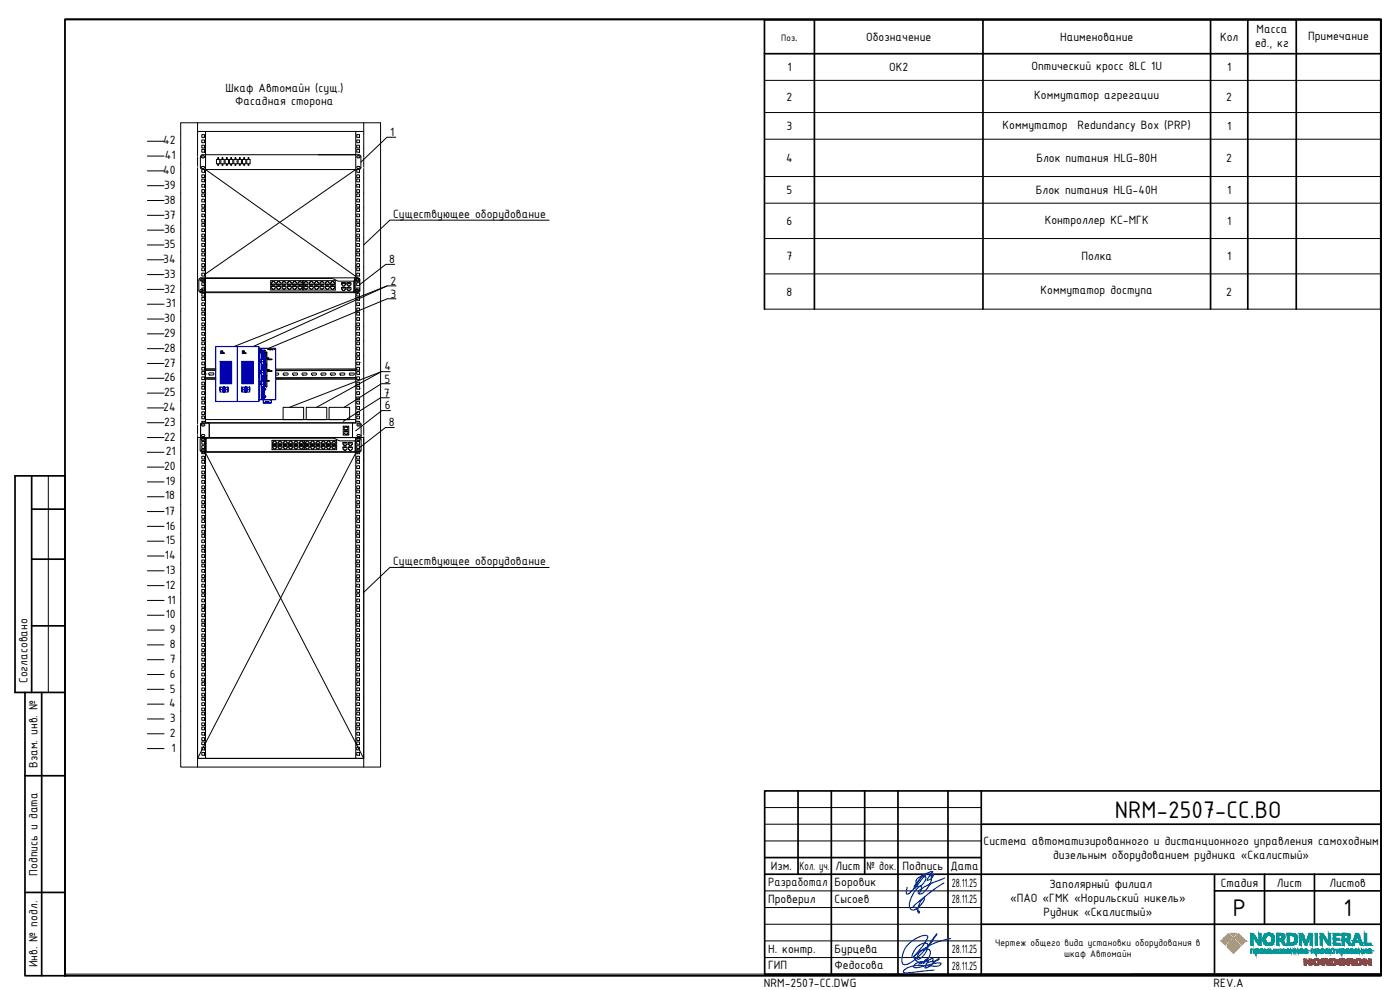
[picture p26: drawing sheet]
<svg xmlns="http://www.w3.org/2000/svg" width="420mm" height="297mm" viewBox="0 0 420 297" stroke-linecap="round" stroke-linejoin="round" font-family="sans-serif">
<defs><g id="words">
<g font-size="7.8">
<text x="334.6" y="245.5">NRM-2507-СС.ВО</text>
<text x="370" y="274.8">Р</text>
<text x="403.2" y="274.8">1</text>
</g>
<text font-size="4.7" x="376.2" y="295.8">Формат А3</text>
<g font-size="3.9">
<text x="377.1" y="9.9">Масса</text>
<text x="392.6" y="11.9">Примечание</text>
<text x="238.7" y="12.3">.</text>
<text x="259.9" y="12.3">Обозначение</text>
<text x="318.2" y="12.3">Наименование</text>
<text x="366.1" y="12.3">Кол</text>
<text x="376.7" y="14.1">ед., кг</text>
<text x="236.3" y="21.4">1</text>
<text x="266.8" y="21.4">ОК2</text>
<text x="309.5" y="21">Оптический кросс 8LC 1U</text>
<text x="368.3" y="21.4">1</text>
<text x="67.6" y="27.5">Шкаф Автомайн (сущ.)</text>
<text x="310.4" y="29.8">Коммутатор агрегации</text>
<text x="70.6" y="31.6">Фасадная сторона</text>
<text x="236.1" y="30.2">2</text>
<text x="368" y="30.2">2</text>
<text x="117.1" y="40.8">1</text>
<text x="236.1" y="39">3</text>
<text x="300.9" y="38.8">Коммутатор</text>
<text x="323.4" y="38.8">Redundancy Box (PRP)</text>
<text x="368.3" y="39">1</text>
<text x="49" y="43.3">42</text>
<text x="49.5" y="47.8">41</text>
<text x="49" y="52.2">40</text>
<text x="235.9" y="48.6">4</text>
<text x="311" y="48.6">Блок питания HLG-80H</text>
<text x="368" y="48.6">2</text>
<text x="49.2" y="56.7">39</text>
<text x="236.1" y="58.2">5</text>
<text x="310.9" y="58.2">Блок питания HLG-40H</text>
<text x="368.3" y="58.2">1</text>
<text x="49.2" y="65.6">37</text>
<text x="49.2" y="61.1">38</text>
<text x="118" y="65.3">Существующее оборудование</text>
<text x="49.2" y="70">36</text>
<text x="236.1" y="67.5">6</text>
<text x="313.5" y="67.1">Контроллер КС-МГК</text>
<text x="368.3" y="67.5">1</text>
<text x="49.2" y="74.5">35</text>
<text x="49" y="78.9">34</text>
<text x="49.2" y="83.3">33</text>
<text x="116.8" y="79">8</text>
<text x="236.1" y="78.1">7</text>
<text x="324.5" y="78.1">Полка</text>
<text x="368.3" y="78.1">1</text>
<text x="49.2" y="87.8">32</text>
<text x="117.2" y="85.4">2</text>
<text x="117.2" y="89.3">3</text>
<text x="236.1" y="88.7">8</text>
<text x="312.3" y="88.3">Коммутатор доступа</text>
<text x="368" y="88.7">2</text>
<text x="49.7" y="92.2">31</text>
<text x="49.2" y="101.1">29</text>
<text x="49.2" y="96.7">30</text>
<text x="49.2" y="105.6">28</text>
<text x="49.2" y="110">27</text>
<text x="115.4" y="111.2">4</text>
<text x="49.2" y="118.9">25</text>
<text x="49.2" y="114.5">26</text>
<text x="115.2" y="119">7</text>
<text x="115.4" y="114.8">5</text>
<text x="49" y="123.3">24</text>
<text x="115.5" y="122.8">6</text>
<text x="49.2" y="127.8">23</text>
<text x="116.6" y="127.9">8</text>
<text x="49.2" y="132.2">22</text>
<text x="49.7" y="136.7">21</text>
<text x="49.2" y="141.1">20</text>
<text x="49.6" y="149.7">18</text>
<text x="49.7" y="145.5">19</text>
<text x="49.6" y="154.4">17</text>
<text x="49.7" y="158.9">16</text>
<text x="49.5" y="167.8">14</text>
<text x="49.7" y="163.3">15</text>
<text x="49.7" y="172.2">13</text>
<text x="118" y="169.5">Существующее оборудование</text>
<text x="49.7" y="176.7">12</text>
<text x="49.7" y="185.6">10</text>
<text x="50.2" y="181.1">11</text>
<text x="51" y="190">9</text>
<text x="51" y="194.4">8</text>
<text x="51" y="203.3">6</text>
<text x="51" y="198.9">7</text>
<text x="8.3" y="205" transform="rotate(-90 8.3 205)">Согласовано</text>
<text x="51" y="207.8">5</text>
<text x="50.7" y="212.2">4</text>
<text x="51" y="221.1">2</text>
<text x="51" y="216.7">3</text>
<text x="51.5" y="225.5">1</text>
<text x="11.3" y="230.4" transform="rotate(-90 11.3 230.4)">Взам. инв. №</text>
<text x="295.2" y="253.6">Система автоматизированного и дистанционного управления самоходным</text>
<text x="316.1" y="257.8">дизельным оборудованием рудника «Скалистый»</text>
<text x="11.3" y="262.8" transform="rotate(-90 11.3 262.8)">Подпись и дата</text>
<text x="231.3" y="261.1">Изм.</text>
<text x="240" y="261.1">Кол. уч.</text>
<text x="250.7" y="261.1">Лист</text>
<text x="260" y="261.1">№ док.</text>
<text x="270.9" y="261.1">Подпись</text>
<text x="285.2" y="261.1">Дата</text>
<text x="230.5" y="265.8">Разработал</text>
<text x="250.5" y="265.8">Боровик</text>
<text x="285.6" y="266.1">28.11.25</text>
<text x="314.9" y="266.5">Заполярный филиал</text>
<text x="366.4" y="266.1">Стадия</text>
<text x="383.2" y="266.1">Лист</text>
<text x="399" y="266.1">Листов</text>
<text x="230.5" y="270.8">Проверил</text>
<text x="250.5" y="270.8">Сысоев</text>
<text x="285.6" y="271">28.11.25</text>
<text x="303.1" y="270.7">«ПАО «ГМК «Норильский никель»</text>
<text x="313.1" y="274.8">Рудник «Скалистый»</text>
<text x="230.5" y="285.8">Н. контр.</text>
<text x="250.5" y="285.8">Бурцева</text>
<text x="285.6" y="286.1">28.11.25</text>
<text x="11.3" y="290.3" transform="rotate(-90 11.3 290.3)">Инв. № подл.</text>
<text x="230.5" y="290.8">ГИП</text>
<text x="250.5" y="290.8">Федосова</text>
<text x="285.6" y="291">28.11.25</text>
<text x="229.3" y="296">NRM-2507-CC.DWG</text>
<text x="364.2" y="296">REV.А</text>
</g>
<g font-size="3.1">
<text x="65.3" y="106.9">On</text>
<text x="72" y="106.9">On</text>
<text x="80.4" y="106.5" transform="rotate(-90 80.4 106.5)">On</text>
<text x="298.7" y="283.8">Чертеж общего вида установки оборудования в</text>
<text x="319.4" y="287.2">шкаф Автомайн</text>
</g>
<text font-size="3" x="234.5" y="12.3">Поз</text>
<text font-size=".4" x="81.9" y="104.9">-3</text>
</g></defs>
<!-- layer: 0 -->
<g fill="none" stroke="#000" stroke-width=".3">
<path d="M19.5 6h394.9v286.3h-394.9M54.2 36.8h60v193.4h-60zM59.3 36.8v193.4M59.3 39.4h49.9M61.7 39.4v188.1M106.8 39.4v188.1M109.2 36.8v193.4M229.4 24.1h185M229.4 33.8h185M44.2 55.7h5M44.2 51.3h5M44.2 46.8h5"/>
<path d="M44.2 42.4h5M60.6 58.2h.8v.8h-.8zM60.6 59.8h.8v.8h-.8zM60.6 53.7h.8v.9h-.8zM60.6 55.3h.8v.8h-.8zM60.6 56.9h.8v.8h-.8zM60.6 49.3h.8v.8h-.8zM60.6 50.9h.8v.8h-.8zM60.6 52.5h.8v.8h-.8zM60.6 44.8h.8v.9h-.8zM60.6 46.4h.8v.9h-.8zM60.6 48h.8v.8h-.8z"/>
<path d="M60.6 40.4h.8v.8h-.8zM60.6 42h.8v.8h-.8zM60.6 43.6h.8v.8h-.8zM107.1 59.8h.8v.8h-.8zM107.1 58.2h.8v.8h-.8zM107.1 56.9h.8v.8h-.8zM107.1 55.3h.8v.8h-.8zM107.1 53.7h.8v.9h-.8zM107.1 52.5h.8v.8h-.8zM107.1 50.9h.8v.8h-.8zM107.1 49.3h.8v.8h-.8zM107.1 48h.8v.8h-.8z"/>
<path d="M107.1 46.4h.8v.9h-.8zM107.1 44.8h.8v.9h-.8zM107.1 43.6h.8v.8h-.8zM107.1 42h.8v.8h-.8zM107.1 40.4h.8v.8h-.8zM229.4 41.8h185M229.4 53h185M44.2 77.9h5M44.2 73.5h5M44.2 69.1h5M44.2 64.6h5M44.2 60.2h5"/>
<path d="M60.6 75.9h.8v.9h-.8zM60.6 77.5h.8v.9h-.8zM60.6 79.1h.8v.9h-.8zM60.6 71.5h.8v.8h-.8zM60.6 73.1h.8v.8h-.8zM60.6 74.7h.8v.8h-.8zM60.6 67.1h.8v.8h-.8zM60.6 68.7h.8v.8h-.8zM60.6 70.2h.8v.9h-.8zM60.6 62.6h.8v.8h-.8zM60.6 64.2h.8v.8h-.8zM60.6 65.8h.8v.8h-.8z"/>
<path d="M60.6 61.3h.8v.9h-.8zM107.1 79.1h.8v.9h-.8zM107.1 77.5h.8v.9h-.8zM107.1 75.9h.8v.9h-.8zM107.1 74.7h.8v.8h-.8zM107.1 73.1h.8v.8h-.8zM107.1 71.5h.8v.8h-.8zM107.1 70.2h.8v.9h-.8zM107.1 68.7h.8v.8h-.8zM107.1 67.1h.8v.8h-.8zM107.1 65.8h.8v.8h-.8zM107.1 64.2h.8v.8h-.8z"/>
<path d="M107.1 62.6h.8v.8h-.8zM107.1 61.3h.8v.9h-.8zM229.4 61h185M229.4 71.6h185M44.2 95.7h5M44.2 91.3h5M44.2 86.8h5M44.2 82.4h5M59.7 84v3.2M59.7 87.2l.4 .5 1.2 .1M60.2 86.9h.7l.1 .4-.8 .1-.2-.2zM60.3 83.7h.4"/>
<path d="M60.3 83.7l-.3 .3 .3 .3 .7-.2v-.3l-.3-.1M60.6 98.2h.8v.8h-.8zM60.6 99.7h.8v.9h-.8zM60.6 93.7h.8v.8h-.8zM60.6 95.3h.8v.8h-.8zM60.6 96.9h.8v.8h-.8zM60.6 89.3h.8v.8h-.8zM60.6 90.9h.8v.8h-.8zM60.6 92.4h.8v.9h-.8zM60.6 84.8h.8v.9h-.8zM60.6 86.4h.8v.9h-.8zM60.6 88h.8v.8h-.8z"/>
<path d="M60.6 80.4h.8v.8h-.8zM60.6 82h.8v.8h-.8zM60.6 83.6h.8v.8h-.8zM61.3 83.4h-1.2l-.4 .6M61.5 83.8v3.6M61.5 83.8l.2-.2h37.9l2 .8h4.6v3l-.2 .2h-44.3l-.2-.2M81.3 84.2h9.5v2.7l-9.5 .1zM81.4 85.8h1.2v.7l-.8 .3-.1-.3h-.3zM81.4 84.7l.8-.3 .1 .3h.3v.7h-1.2zM81.4 85.1v.3M81.4 85.8v.4M81.7 85.2v.2"/>
<path d="M81.7 85.8v.2M81.8 85.2v.2M81.8 85.8v.2M81.9 85.2v.2M81.9 85.8v.2M82 85.2v.2M82 85.8v.2M82.1 85.2v.2M82.1 85.8v.2M82.2 85.2v.2M82.2 85.8v.2M82.3 85.2v.2"/>
<path d="M82.3 85.8v.2M82.4 85.2v.2M82.4 85.8v.2M83 85.8h1.2v.7l-.8 .3-.1-.3h-.3zM83 84.7l.8-.3 .1 .3h.3v.7h-1.2zM83 85.1v.3M83 85.8v.4M83.3 85.2v.2M83.3 85.8v.2M83.4 85.2v.2M83.4 85.8v.2M83.5 85.2v.2"/>
<path d="M83.5 85.8v.2M83.6 85.2v.2M83.6 85.8v.2M83.7 85.2v.2M83.7 85.8v.2M83.8 85.2v.2M83.8 85.8v.2M83.9 85.2v.2M83.9 85.8v.2M84 85.2v.2M84 85.8v.2M84.6 85.8h1.2v.7l-.8 .3-.1-.3h-.3z"/>
<path d="M84.6 84.7l.8-.3 .1 .3h.3v.7h-1.2zM84.6 85.1v.3M84.6 85.8v.4M84.9 85.2v.2M84.9 85.8v.2M85 85.2v.2M85 85.8v.2M85.1 85.2v.2M85.1 85.8v.2M85.2 85.2v.2M85.2 85.8v.2M85.3 85.2v.2"/>
<path d="M85.3 85.8v.2M85.4 85.2v.2M85.4 85.8v.2M85.5 85.2v.2M85.5 85.8v.2M85.6 85.2v.2M85.6 85.8v.2M86.2 85.8h1.2v.7l-.8 .3-.1-.3h-.3zM86.2 84.7l.8-.3 .1 .3h.3v.7h-1.2zM86.2 85.1v.3M86.2 85.8v.4M86.5 85.2v.2"/>
<path d="M86.5 85.8v.2M86.6 85.2v.2M86.6 85.8v.2M86.7 85.2v.2M86.7 85.8v.2M86.8 85.2v.2M86.8 85.8v.2M86.9 85.2v.2M86.9 85.8v.2M87 85.2v.2M87 85.8v.2M87.1 85.2v.2"/>
<path d="M87.1 85.8v.2M87.2 85.2v.2M87.2 85.8v.2M87.8 85.8h1.2v.7l-.8 .3-.1-.3h-.3zM87.8 84.7l.8-.3 .1 .3h.3v.7h-1.2zM87.8 85.1v.3M87.8 85.8v.4M88.1 85.2v.2M88.1 85.8v.2M88.2 85.2v.2M88.2 85.8v.2M88.3 85.2v.2"/>
<path d="M88.3 85.8v.2M88.4 85.2v.2M88.4 85.8v.2M88.5 85.2v.2M88.5 85.8v.2M88.6 85.2v.2M88.6 85.8v.2M88.7 85.2v.2M88.7 85.8v.2M88.8 85.2v.2M88.8 85.8v.2M89.4 85.8h1.2v.7l-.8 .3-.1-.3h-.3z"/>
<path d="M89.4 84.7l.8-.3 .1 .3h.3v.7h-1.2zM89.4 85.1v.3M89.4 85.8v.4M89.7 85.2v.2M89.7 85.8v.2M89.8 85.2v.2M89.8 85.8v.2M89.9 85.2v.2M89.9 85.8v.2M90 85.2v.2M90 85.8v.2M90.1 85.2v.2"/>
<path d="M90.1 85.8v.2M90.2 85.2v.2M90.2 85.8v.2M90.3 85.2v.2M90.3 85.8v.2M90.4 85.2v.2M90.4 85.8v.2M91.1 84.2h9.5v2.7l-9.5 .1zM91.2 85.8h1.2v.7l-.8 .3-.1-.3h-.3zM91.2 84.7l.8-.3 .1 .3h.3v.7h-1.2zM91.2 85.1v.3M91.2 85.8v.4"/>
<path d="M91.5 85.2v.2M91.5 85.8v.2M91.6 85.2v.2M91.6 85.8v.2M91.7 85.2v.2M91.7 85.8v.2M91.8 85.2v.2M91.8 85.8v.2M91.9 85.2v.2M91.9 85.8v.2M92 85.2v.2M92 85.8v.2"/>
<path d="M92.1 85.2v.2M92.1 85.8v.2M92.2 85.2v.2M92.2 85.8v.2M92.8 85.8h1.2v.7l-.8 .3-.1-.3h-.3zM92.8 84.7l.8-.3 .1 .3h.3v.7h-1.2zM92.8 85.1v.3M92.8 85.8v.4M93.1 85.2v.2M93.1 85.8v.2M93.2 85.2v.2M93.2 85.8v.2"/>
<path d="M93.3 85.2v.2M93.3 85.8v.2M93.4 85.2v.2M93.4 85.8v.2M93.5 85.2v.2M93.5 85.8v.2M93.6 85.2v.2M93.6 85.8v.2M93.7 85.2v.2M93.7 85.8v.2M93.8 85.2v.2M93.8 85.8v.2"/>
<path d="M94.4 85.8h1.2v.7l-.8 .3-.1-.3h-.3zM94.4 84.7l.8-.3 .1 .3h.3v.7h-1.2zM94.4 85.1v.3M94.4 85.8v.4M94.7 85.2v.2M94.7 85.8v.2M94.8 85.2v.2M94.8 85.8v.2M94.9 85.2v.2M94.9 85.8v.2M95 85.2v.2M95 85.8v.2"/>
<path d="M95.1 85.2v.2M95.1 85.8v.2M95.2 85.2v.2M95.2 85.8v.2M95.3 85.2v.2M95.3 85.8v.2M95.4 85.2v.2M95.4 85.8v.2M96 85.8h1.2v.7l-.8 .3-.1-.3h-.3zM96 84.7l.8-.3 .1 .3h.3v.7h-1.2zM96 85.1v.3M96 85.8v.4"/>
<path d="M96.3 85.2v.2M96.3 85.8v.2M96.4 85.2v.2M96.4 85.8v.2M96.5 85.2v.2M96.5 85.8v.2M96.6 85.2v.2M96.6 85.8v.2M96.7 85.2v.2M96.7 85.8v.2M96.8 85.2v.2M96.8 85.8v.2"/>
<path d="M96.9 85.2v.2M96.9 85.8v.2M97 85.2v.2M97 85.8v.2M97.6 85.8h1.2v.7l-.8 .3-.1-.3h-.3zM97.6 84.7l.8-.3 .1 .3h.3v.7h-1.2zM97.6 85.1v.3M97.6 85.8v.4M97.9 85.2v.2M97.9 85.8v.2M98 85.2v.2M98 85.8v.2"/>
<path d="M98.1 85.2v.2M98.1 85.8v.2M98.2 85.2v.2M98.2 85.8v.2M98.3 85.2v.2M98.3 85.8v.2M98.4 85.2v.2M98.4 85.8v.2M98.5 85.2v.2M98.5 85.8v.2M98.6 85.2v.2M98.6 85.8v.2"/>
<path d="M99.2 85.8h1.2v.7l-.8 .3-.1-.3h-.3zM99.2 84.7l.8-.3 .1 .3h.3v.7h-1.2zM99.2 85.1v.3M99.2 85.8v.4M99.5 85.2v.2M99.5 85.8v.2M99.6 85.2v.2M99.6 85.8v.2M99.7 85.2v.2M99.7 85.8v.2M99.8 85.2v.2M99.8 85.8v.2"/>
<path d="M99.9 85.2v.2M99.9 85.8v.2M100 85.2v.2M100 85.8v.2M100.1 85.2v.2M100.1 85.8v.2M100.2 85.2v.2M100.2 85.8v.2M102.6 86.2h1.1v.7l-.7 .3-.2-.3h-.2zM102.6 84.8h1.1v.7l-.7 .3-.2-.3h-.2zM102.6 84.8v.4M102.6 86.2v.4"/>
<path d="M102.8 84.8v.2M102.8 86.2v.2M102.9 84.8v.2M102.9 86.2v.2M103 84.8v.2M103 86.2v.2M103.1 84.8v.2M103.1 86.2v.2M103.2 84.8v.2M103.2 86.2v.2M103.3 84.8v.2M103.3 86.2v.2"/>
<path d="M103.4 84.8v.2M103.4 86.2v.2M103.5 84.8v.2M103.5 86.2v.2M104.1 86.2h1.2v.7l-.8 .3-.1-.3h-.3zM104.1 84.8h1.2v.7l-.8 .3-.1-.3h-.3zM104.1 84.8v.4M104.1 86.2v.4M104.4 84.8v.2M104.4 86.2v.2M104.5 84.8v.2M104.5 86.2v.2"/>
<path d="M104.6 84.8v.2M104.6 86.2v.2M104.7 84.8v.2M104.7 86.2v.2M104.8 84.8v.2M104.8 86.2v.2M104.9 84.8v.2M104.9 86.2v.2M105 84.8v.2M105 86.2v.2M105.1 84.8v.2M105.1 86.2v.2"/>
<path d="M106.4 83.4h1.2l.4 .6M106.4 83.4v4.4l1.2-.1 .3-.3 .1-3.4M106.4 83.4h-45.1v4.4h45.1M106.8 86.9h.7l.1 .4-.8 .1-.1-.2zM107 83.7h.4M107 83.7l-.3 .3 .3 .3 .6-.2v-.3l-.2-.1M107.1 99.7h.8v.9h-.8zM107.1 98.2h.8v.8h-.8zM107.1 96.9h.8v.8h-.8zM107.1 95.3h.8v.8h-.8zM107.1 93.7h.8v.8h-.8zM107.1 92.4h.8v.9h-.8z"/>
<path d="M107.1 90.9h.8v.8h-.8zM107.1 89.3h.8v.8h-.8zM107.1 88h.8v.8h-.8zM107.1 86.4h.8v.9h-.8zM107.1 84.8h.8v.9h-.8zM107.1 83.6h.8v.8h-.8zM107.1 82h.8v.8h-.8zM107.1 80.4h.8v.8h-.8zM229.4 82.2h185M229.4 92.8h185M44.2 117.9h5M44.2 113.5h5"/>
<path d="M44.2 109.1h5M44.2 104.6h5M44.2 100.2h5M60.6 115.9h.8v.9h-.8zM60.6 117.5h.8v.8h-.8zM60.6 119.1h.8v.8h-.8zM60.6 111.5h.8v.8h-.8zM60.6 113.1h.8v.8h-.8zM60.6 114.7h.8v.8h-.8zM60.6 107h.8v.9h-.8zM60.6 108.6h.8v.9h-.8zM60.6 110.2h.8v.8h-.8z"/>
<path d="M60.6 102.6h.8v.8h-.8zM60.6 104.2h.8v.8h-.8zM60.6 105.8h.8v.8h-.8zM60.6 101.3h.8v.9h-.8zM61.6 105.6v13.5M61.6 113.5h3.1M61.6 111h3.1M61.6 113.3h3.1M61.6 111.1h3.1M62.7 111.9h1.2a.33 .33 0 0 1 .3 .3 .33 .33 0 0 1-.3 .3h-1.1l-.1-.1zM64.7 110.6h-3.1v3.2h3.1M77.7 119.1h.1"/>
<path d="M80.3 107.9l.1-.1-.1 .1M80.3 111.3h.1l-.1 .1M80.4 110.9v.1M80.4 114.2v.1M80.5 107.7v.2M80.5 111.2v.2M80.5 107.8h.1M80.5 111h.1M80.5 114.3h.1M80.6 110.9v.2M80.6 114.2v.2M80.6 107.7v.2"/>
<path d="M80.6 111.2l.2 .1h-.3M80.7 107.9l.1-.2-.1 .2M80.7 110.9l.1 .2M80.7 114.2v.1M81 107.7l-.1 .3M81.1 111.2l-.2 .3M81.1 107.8h.1M81.1 107.7v.2M81.1 111.2v.2M81.1 111.3h.1M81.2 107.7v.2M81.2 111.2v.2"/>
<path d="M81.4 107.8l-.1 .1M81.4 104.8h.2M81.4 111.3l-.1 .1M81.5 107.8v.1M81.5 111.3h.1l-.1 .1M81.6 107.8v.1M81.6 104.7v.2M81.6 111.3v.1M81.9 104.9l-.2-.2v.3M82.5 104.7h-.2l.2 .1M82.7 111.9h.6a.32 .32 0 0 1 .4 .3 .32 .32 0 0 1-.4 .4h-.6M85 112.1l1.2-.2a.32 .32 0 0 1 .3 .3 .32 .32 0 0 1-.3 .4l-1-.1z"/>
<path d="M87.8 112.1l1.2-.2a.32 .32 0 0 1 .3 .3 .32 .32 0 0 1-.3 .4l-1-.1zM90.7 112.1l1.1-.2a.32 .32 0 0 1 .4 .3 .32 .32 0 0 1-.4 .4l-1-.1zM93.5 112.1l1.2-.2a.32 .32 0 0 1 .3 .3 .32 .32 0 0 1-.3 .4l-1-.1zM96.3 112.1l1.2-.2a.32 .32 0 0 1 .3 .3 .32 .32 0 0 1-.3 .4l-1-.1zM99.2 112.1l1.2-.2a.32 .32 0 0 1 .3 .3 .32 .32 0 0 1-.3 .4l-1.1-.1zM102.1 112l1.1-.1a.32 .32 0 0 1 .3 .3 .32 .32 0 0 1-.3 .4l-1-.1zM104.9 112l1.1-.1a.32 .32 0 0 1 .3 .3 .32 .32 0 0 1-.3 .4l-1-.1zM106.9 113.4l-24.2 .1M106.9 111l-24.2 .1M106.9 110.7l-24.2 .1M106.9 113.8h-24.2M106.9 113.3h-24.2"/>
<path d="M106.9 111.2h-24.2M107.1 119.1h.8v.8h-.8zM107.1 117.5h.8v.8h-.8zM107.1 115.9h.8v.9h-.8zM107.1 114.7h.8v.8h-.8zM107.1 113.1h.8v.8h-.8zM107.1 111.5h.8v.8h-.8zM107.1 110.2h.8v.8h-.8zM107.1 108.6h.8v.9h-.8zM107.1 107h.8v.9h-.8zM107.1 105.8h.8v.8h-.8zM107.1 104.2h.8v.8h-.8z"/>
<path d="M107.1 102.6h.8v.8h-.8zM107.1 101.3h.8v.9h-.8zM44.2 135.7h5M44.2 131.3h5M44.2 126.8h5M44.2 122.4h5M60.5 131.8l.6-.2 .3 .3-.1 .3h-.6l-.2-.1zM60.6 138.2h.8v.8h-.8zM60.6 139.7h.8v.9h-.8zM60.6 133.7h.8v.8h-.8zM60.6 135.3h.8v.8h-.8zM60.6 136.9h.8v.8h-.8z"/>
<path d="M60.6 129.3h.8v.8h-.8zM60.6 130.9h.8v.8h-.8zM60.6 132.4h.8v.9h-.8zM60.6 124.8h.8v.9h-.8zM60.6 126.4h.8v.8h-.8zM60.6 128h.8v.8h-.8zM60.6 120.4h.8v.8h-.8zM60.6 122h.8v.8h-.8zM60.6 123.6h.8v.8h-.8zM60.7 131.3h47.2M60.7 126.9l-.5 .3v3.6l.1 .3 .4 .2M60.7 135.7h1"/>
<path d="M60.7 135.4h.4M60.7 135.4l-.2-.2v-.3l.6-.1 .3 .3-.3 .3M60.7 131.3l-.4 .2-.2 .4v3.2l.2 .4 .4 .2M60.8 130.4l-.3 .1 .1 .4 .8-.1-.1-.4h-.5M61.2 127.8l.3-.3-.2-.3-.8 .1 .1 .5h.6M62.1 131.5h37.9l2 .8h4.5M62.1 131.5l-.2 .2v3.6l.2 .2M62.8 126.9v4.4M81.6 132.2h9.6M81.6 132.2l.1 2.7h9.5v-2.7M81.8 133.7h1.2v.7l-.8 .3-.1-.3h-.3zM81.8 132.6l.8-.3 .1 .3h.3v.7h-1.2z"/>
<path d="M81.8 133v.3M81.8 133.7v.4M82.1 133.1v.2M82.1 133.7v.2M82.2 133.1v.2M82.2 133.7v.2M82.3 133.1v.2M82.3 133.7v.2M82.4 133.1v.2M82.4 133.7v.2M82.5 133.1v.2M82.5 133.7v.2"/>
<path d="M82.6 133.1v.2M82.6 133.7v.2M82.7 133.1v.2M82.7 133.7v.2M82.8 133.1v.2M82.8 133.7v.2M83.4 133.7h1.2v.7l-.8 .3-.1-.3h-.3zM83.4 132.6l.8-.3 .1 .3h.3v.7h-1.2zM83.4 133v.3M83.4 133.7v.4M83.7 133.1v.2M83.7 133.7v.2"/>
<path d="M83.8 133.1v.2M83.8 133.7v.2M83.9 133.1v.2M83.9 133.7v.2M84 133.1v.2M84 133.7v.2M84.1 133.1v.2M84.1 133.7v.2M84.2 133.1v.2M84.2 133.7v.2M84.3 133.1v.2M84.3 133.7v.2"/>
<path d="M84.4 133.1v.2M84.4 133.7v.2M85 133.7h1.2v.7l-.8 .3-.1-.3h-.3zM85 132.6l.8-.3 .1 .3h.3v.7h-1.2zM85 133v.3M85 133.7v.4M85.3 133.1v.2M85.3 133.7v.2M85.4 133.1v.2M85.4 133.7v.2M85.5 133.1v.2M85.5 133.7v.2"/>
<path d="M85.6 133.1v.2M85.6 133.7v.2M85.7 133.1v.2M85.7 133.7v.2M85.8 133.1v.2M85.8 133.7v.2M85.9 133.1v.2M85.9 133.7v.2M86 133.1v.2M86 133.7v.2M86.6 133.7h1.2v.7l-.8 .3-.1-.3h-.3zM86.6 132.6l.8-.3 .1 .3h.3v.7h-1.2z"/>
<path d="M86.6 133v.3M86.6 133.7v.4M86.9 133.1v.2M86.9 133.7v.2M87 133.1v.2M87 133.7v.2M87.1 133.1v.2M87.1 133.7v.2M87.2 133.1v.2M87.2 133.7v.2M87.3 133.1v.2M87.3 133.7v.2"/>
<path d="M87.4 133.1v.2M87.4 133.7v.2M87.5 133.1v.2M87.5 133.7v.2M87.6 133.1v.2M87.6 133.7v.2M88.2 133.7h1.2v.7l-.8 .3-.1-.3h-.3zM88.2 132.6l.8-.3 .1 .3h.3v.7h-1.2zM88.2 133v.3M88.2 133.7v.4M88.5 133.1v.2M88.5 133.7v.2"/>
<path d="M88.6 133.1v.2M88.6 133.7v.2M88.7 133.1v.2M88.7 133.7v.2M88.8 133.1v.2M88.8 133.7v.2M88.9 133.1v.2M88.9 133.7v.2M89 133.1v.2M89 133.7v.2M89.1 133.1v.2M89.1 133.7v.2"/>
<path d="M89.2 133.1v.2M89.2 133.7v.2M89.8 133.7h1.2v.7l-.8 .3-.1-.3h-.3zM89.8 132.6l.8-.3 .1 .3h.3v.7h-1.2zM89.8 133v.3M89.8 133.7v.4M90.1 133.1v.2M90.1 133.7v.2M90.2 133.1v.2M90.2 133.7v.2M90.3 133.1v.2M90.3 133.7v.2"/>
<path d="M90.4 133.1v.2M90.4 133.7v.2M90.5 133.1v.2M90.5 133.7v.2M90.6 133.1v.2M90.6 133.7v.2M90.7 133.1v.2M90.7 133.7v.2M90.8 133.1v.2M90.8 133.7v.2M91.4 132.2v2.7M91.4 134.9h.1"/>
<path d="M91.5 132.1l9.5 .1M91.5 132.1l-.1 .1M91.6 133.7h1.2v.7l-.8 .3-.1-.3h-.3zM91.6 132.6l.8-.3 .1 .3h.3v.7h-1.2zM91.6 133v.3M91.6 133.7v.4M91.9 133.1v.2M91.9 133.7v.2M92 133.1v.2M92 133.7v.2M92.1 133.1v.2M92.1 133.7v.2"/>
<path d="M92.2 133.1v.2M92.2 133.7v.2M92.3 133.1v.2M92.3 133.7v.2M92.4 133.1v.2M92.4 133.7v.2M92.5 133.1v.2M92.5 133.7v.2M92.6 133.1v.2M92.6 133.7v.2M93.2 133.7h1.2v.7l-.8 .3-.1-.3h-.3zM93.2 132.6l.8-.3 .1 .3h.3v.7h-1.2z"/>
<path d="M93.2 133v.3M93.2 133.7v.4M93.5 133.1v.2M93.5 133.7v.2M93.6 133.1v.2M93.6 133.7v.2M93.7 133.1v.2M93.7 133.7v.2M93.8 133.1v.2M93.8 133.7v.2M93.9 133.1v.2M93.9 133.7v.2"/>
<path d="M94 133.1v.2M94 133.7v.2M94.1 133.1v.2M94.1 133.7v.2M94.2 133.1v.2M94.2 133.7v.2M94.8 133.7h1.2v.7l-.8 .3-.1-.3h-.3zM94.8 132.6l.8-.3 .1 .3h.3v.7h-1.2zM94.8 133v.3M94.8 133.7v.4M95.1 133.1v.2M95.1 133.7v.2"/>
<path d="M95.2 133.1v.2M95.2 133.7v.2M95.3 133.1v.2M95.3 133.7v.2M95.4 133.1v.2M95.4 133.7v.2M95.5 133.1v.2M95.5 133.7v.2M95.6 133.1v.2M95.6 133.7v.2M95.7 133.1v.2M95.7 133.7v.2"/>
<path d="M95.8 133.1v.2M95.8 133.7v.2M96.4 133.7h1.2v.7l-.8 .3-.1-.3h-.3zM96.4 132.6l.8-.3 .1 .3h.3v.7h-1.2zM96.4 133v.3M96.4 133.7v.4M96.7 133.1v.2M96.7 133.7v.2M96.8 133.1v.2M96.8 133.7v.2M96.9 133.1v.2M96.9 133.7v.2"/>
<path d="M97 133.1v.2M97 133.7v.2M97.1 133.1v.2M97.1 133.7v.2M97.2 133.1v.2M97.2 133.7v.2M97.3 133.1v.2M97.3 133.7v.2M97.4 133.1v.2M97.4 133.7v.2M98 133.7h1.2v.7l-.8 .3-.1-.3h-.3zM98 132.6l.8-.3 .1 .3h.3v.7h-1.2z"/>
<path d="M98 133v.3M98 133.7v.4M98.3 133.1v.2M98.3 133.7v.2M98.4 133.1v.2M98.4 133.7v.2M98.5 133.1v.2M98.5 133.7v.2M98.6 133.1v.2M98.6 133.7v.2M98.7 133.1v.2M98.7 133.7v.2"/>
<path d="M98.8 133.1v.2M98.8 133.7v.2M98.9 133.1v.2M98.9 133.7v.2M99 133.1v.2M99 133.7v.2M99.6 133.7h1.2v.7l-.8 .3-.1-.3h-.3zM99.6 132.6h.3l.1-.3h.4l.1 .3h.3v.7h-1.2zM99.6 133v.3M99.6 133.7v.4M99.9 133.1v.2M99.9 133.7v.2"/>
<path d="M100 133.1v.2M100 133.7v.2M100.1 133.1v.2M100.1 133.7v.2M100.2 133.1v.2M100.2 133.7v.2M100.3 133.1v.2M100.3 133.7v.2M100.4 133.1v.2M100.4 133.7v.2M100.5 133.1v.2M100.5 133.7v.2"/>
<path d="M100.6 133.1v.2M100.6 133.7v.2M101 132.2v2.7h-9.5M103 134.1h1.1v.7l-.8 .3v-.3h-.3zM103 132.7h1.1v.7l-.8 .3v-.3h-.3zM103 132.7v.4M103 134.1v.4M103 127.9h1.7v2.6h-1.7zM103.2 132.7v.2M103.2 134.1v.2M103.3 128.3l.8-.3v.3h.3v.7h-1.1zM103.3 129.4h1.1v.7l-.7 .3-.2-.3h-.2z"/>
<path d="M103.3 132.7v.2M103.3 134.1v.2M103.4 132.7v.2M103.4 134.1v.2M103.5 128.8v.2M103.5 129.4v.2M103.5 132.7v.2M103.5 134.1v.2M103.6 128.8v.2M103.6 129.4v.2M103.6 132.7v.2M103.6 134.1v.2"/>
<path d="M103.7 128.8v.2M103.7 129.4v.2M103.7 132.7v.2M103.7 134.1v.2M103.8 128.8v.2M103.8 129.4v.2M103.8 132.7v.2M103.8 134.1v.2M103.9 128.8v.2M103.9 129.4v.2M103.9 132.7v.2M103.9 134.1v.2"/>
<path d="M104 128.8v.2M104 129.4v.2M104.1 128.8v.2M104.1 129.4v.2M104.2 128.8v.2M104.2 129.4v.2M104.5 134.1h1.2v.7l-.8 .3-.1-.3h-.3zM104.5 132.7h1.2v.7l-.8 .3-.1-.3h-.3zM104.5 132.7v.4M104.5 134.1v.4M104.8 132.7v.2M104.8 134.1v.2"/>
<path d="M104.9 132.7v.2M104.9 134.1v.2M105 132.7v.2M105 134.1v.2M105.1 132.7v.2M105.1 134.1v.2M105.2 132.7v.2M105.2 134.1v.2M105.3 132.7v.2M105.3 134.1v.2M105.4 132.7v.2M105.4 134.1v.2"/>
<path d="M105.5 132.7v.2M105.5 134.1v.2M105.8 131.3v-4.4v4.4M106.5 132.3h.1M106.6 132.3v3l-.2 .2h-44.3M106.8 135.7h-45.1v-4.4h45.1v4.4h.9M107.1 139.7h.8v.9h-.8zM107.1 138.2h.8v.8h-.8zM107.1 136.9h.8v.8h-.8zM107.1 135.3h.8v.8h-.8zM107.1 133.7h.8v.8h-.8zM107.1 132.4h.8v.9h-.8z"/>
<path d="M107.1 130.9h.8v.8h-.8zM107.1 129.3h.8v.8h-.8zM107.1 128h.8v.8h-.8zM107.1 126.4h.8v.8h-.8zM107.1 124.8h.8v.9h-.8zM107.1 123.6h.8v.8h-.8zM107.1 122h.8v.8h-.8zM107.1 120.4h.8v.8h-.8zM107.1 131.8l.6-.2 .4 .3-.2 .3h-.5l-.3-.1zM107.4 135.4h.3M107.4 135.4l-.3-.3 .3-.3 .6 .1v.3l-.3 .2M107.4 127.8l-.3-.3 .2-.3 .8 .1-.1 .5h-.6"/>
<path d="M107.7 131.3l.5 .2 .2 .4v3.2l-.2 .4-.5 .2M107.8 130.4l.3 .1-.1 .4-.8-.1 .1-.4h.5M107.9 126.9h-47.2h2.1v4.4h-2.1M107.9 126.9l.4 .1 .1 .4M108.4 127.4v3.4M108.4 130.8l-.1 .3-.4 .2M44.2 157.9h5M44.2 153.5h5M44.2 149h5M44.2 144.6h5M44.2 140.2h5M60.6 155.9h.8v.9h-.8z"/>
<path d="M60.6 157.5h.8v.9h-.8zM60.6 159.1h.8v.8h-.8zM60.6 151.5h.8v.8h-.8zM60.6 153.1h.8v.8h-.8zM60.6 154.7h.8v.8h-.8zM60.6 147.1h.8v.8h-.8zM60.6 148.6h.8v.9h-.8zM60.6 150.2h.8v.9h-.8zM60.6 142.6h.8v.8h-.8zM60.6 144.2h.8v.8h-.8zM60.6 145.8h.8v.8h-.8zM60.6 141.3h.8v.9h-.8z"/>
<path d="M107.1 159.1h.8v.8h-.8zM107.1 157.5h.8v.9h-.8zM107.1 155.9h.8v.9h-.8zM107.1 154.7h.8v.8h-.8zM107.1 153.1h.8v.8h-.8zM107.1 151.5h.8v.8h-.8zM107.1 150.2h.8v.9h-.8zM107.1 148.6h.8v.9h-.8zM107.1 147.1h.8v.8h-.8zM107.1 145.8h.8v.8h-.8zM107.1 144.2h.8v.8h-.8zM107.1 142.6h.8v.8h-.8z"/>
<path d="M107.1 141.3h.8v.9h-.8zM44.2 175.7h5M44.2 171.3h5M44.2 166.8h5M44.2 162.4h5M60.6 178.1h.8v.9h-.8zM60.6 179.7h.8v.9h-.8zM60.6 173.7h.8v.8h-.8zM60.6 175.3h.8v.8h-.8zM60.6 176.9h.8v.8h-.8zM60.6 169.3h.8v.8h-.8zM60.6 170.9h.8v.8h-.8z"/>
<path d="M60.6 172.5h.8v.8h-.8zM60.6 164.8h.8v.9h-.8zM60.6 166.4h.8v.8h-.8zM60.6 168h.8v.8h-.8zM60.6 160.4h.8v.8h-.8zM60.6 162h.8v.8h-.8zM60.6 163.6h.8v.8h-.8zM107.1 179.7h.8v.9h-.8zM107.1 178.1h.8v.9h-.8zM107.1 176.9h.8v.8h-.8zM107.1 175.3h.8v.8h-.8zM107.1 173.7h.8v.8h-.8z"/>
<path d="M107.1 172.5h.8v.8h-.8zM107.1 170.9h.8v.8h-.8zM107.1 169.3h.8v.8h-.8zM107.1 168h.8v.8h-.8zM107.1 166.4h.8v.8h-.8zM107.1 164.8h.8v.9h-.8zM107.1 163.6h.8v.8h-.8zM107.1 162h.8v.8h-.8zM107.1 160.4h.8v.8h-.8zM44.2 197.9h5M44.2 193.5h5M44.2 189h5"/>
<path d="M44.2 184.6h5M44.2 180.2h5M60.6 195.9h.8v.9h-.8zM60.6 197.5h.8v.8h-.8zM60.6 199.1h.8v.8h-.8zM60.6 191.5h.8v.8h-.8zM60.6 193.1h.8v.8h-.8zM60.6 194.7h.8v.8h-.8zM60.6 187h.8v.9h-.8zM60.6 188.6h.8v.9h-.8zM60.6 190.2h.8v.9h-.8zM60.6 182.6h.8v.8h-.8z"/>
<path d="M60.6 184.2h.8v.8h-.8zM60.6 185.8h.8v.8h-.8zM60.6 181.3h.8v.9h-.8zM107.1 199.1h.8v.8h-.8zM107.1 197.5h.8v.8h-.8zM107.1 195.9h.8v.9h-.8zM107.1 194.7h.8v.8h-.8zM107.1 193.1h.8v.8h-.8zM107.1 191.5h.8v.8h-.8zM107.1 190.2h.8v.9h-.8zM107.1 188.6h.8v.9h-.8zM107.1 187h.8v.9h-.8z"/>
<path d="M107.1 185.8h.8v.8h-.8zM107.1 184.2h.8v.8h-.8zM107.1 182.6h.8v.8h-.8zM107.1 181.3h.8v.9h-.8zM44.2 215.7h5M44.2 211.3h5M44.2 206.8h5M44.2 202.4h5M60.6 218.2h.8v.8h-.8zM60.6 219.7h.8v.9h-.8zM60.6 213.7h.8v.8h-.8zM60.6 215.3h.8v.8h-.8z"/>
<path d="M60.6 216.9h.8v.8h-.8zM60.6 209.3h.8v.8h-.8zM60.6 210.8h.8v.9h-.8zM60.6 212.4h.8v.9h-.8zM60.6 204.8h.8v.8h-.8zM60.6 206.4h.8v.8h-.8zM60.6 208h.8v.8h-.8zM60.6 200.4h.8v.8h-.8zM60.6 202h.8v.8h-.8zM60.6 203.5h.8v.9h-.8zM107.1 219.7h.8v.9h-.8zM107.1 218.2h.8v.8h-.8z"/>
<path d="M107.1 216.9h.8v.8h-.8zM107.1 215.3h.8v.8h-.8zM107.1 213.7h.8v.8h-.8zM107.1 212.4h.8v.9h-.8zM107.1 210.8h.8v.9h-.8zM107.1 209.3h.8v.8h-.8zM107.1 208h.8v.8h-.8zM107.1 206.4h.8v.8h-.8zM107.1 204.8h.8v.8h-.8zM107.1 203.5h.8v.9h-.8zM107.1 202h.8v.8h-.8zM107.1 200.4h.8v.8h-.8z"/>
<path d="M44.2 224.6h5M44.2 220.2h5M59.3 227.5h49.9M60.6 222.6h.8v.8h-.8zM60.6 224.2h.8v.8h-.8zM60.6 225.8h.8v.8h-.8zM60.6 221.3h.8v.9h-.8zM107.1 225.8h.8v.8h-.8zM107.1 224.2h.8v.8h-.8zM107.1 222.6h.8v.8h-.8zM107.1 221.3h.8v.9h-.8z"/>
</g>
<path d="M229.4 16.1h185M244.4 6v86.8M295 6v86.8M363.3 6v86.8M374.5 6v86.8M389 6v86.8M229.4 92.8v-86.8h185v86.8" fill="none" stroke="#000" stroke-width=".51"/>
<g fill="#fff" stroke="#fff" stroke-width=".3">
<path d="M60.8 46.4h.9zM60.6 46.4h1.1z"/>
<path d="M60.6 46.4l1.1 .1zM60.5 46.5h1.2z"/>
<path d="M60.5 46.5h1.2zM60.4 46.5h1.3z"/>
<path d="M60.4 46.5l1.3 .1zM60.3 46.6h1.4z"/>
<path d="M60.3 46.6l1.4 .1zM60.3 46.6l1.4 .1z"/>
<path d="M60.2 46.7l1.5 .1zM60.2 46.7l1.5 .1z"/>
<path d="M61.1 46.8h.6zM61.1 46.8h.6z"/>
<path d="M60.2 46.8h.4zM60.2 46.8h.5z"/>
<path d="M61.2 46.8h.5zM61.2 46.8h.5z"/>
<path d="M60.2 46.8h.4zM60.2 46.8h.4z"/>
<path d="M61.2 46.8h.5zM61.2 46.8h.5z"/>
<path d="M60.2 46.8h.4zM60.2 46.8h.3z"/>
<path d="M60.2 46.8h.3zM60.2 46.8h.3z"/>
<path d="M61.3 46.8h.4zM61.3 46.8h.4z"/>
<path d="M60.2 46.8h.3zM60.2 46.8h.3z"/>
<path d="M61.3 46.8l.4 .1zM61.3 46.8l.4 .1z"/>
<path d="M60.2 46.8h.3zM60.2 46.8l.3 .1z"/>
<path d="M61.3 46.9h.4zM61.3 46.9h.4z"/>
<path d="M60.2 46.9h.3zM60.2 46.9h.2z"/>
<path d="M60.1 46.9h.3zM60.1 46.9h.3z"/>
<path d="M61.4 46.9l.3 .1zM61.4 46.9l.3 .1z"/>
<path d="M60.1 46.9h.3zM60.1 46.9l.3 .1z"/>
<path d="M61.4 47h.3zM61.4 47h.3z"/>
<path d="M60.1 47h.3zM60.1 47h.3z"/>
<path d="M60.1 47l.3 .1zM60.1 47l.3 .1z"/>
<path d="M61.4 47l.3 .1zM61.4 47l.3 .1z"/>
<path d="M60.1 47.1h.3zM60.1 47.1h.3z"/>
<path d="M61.4 47.1h.3zM61.4 47.1h.3z"/>
<path d="M60.1 47.1h.3zM60.1 47.1h.3z"/>
<path d="M61.4 47.1l.3 .1zM61.4 47.1l.3 .1z"/>
<path d="M60.1 47.1l.3 .1zM60.1 47.1l.3 .1z"/>
<path d="M61.4 47.2h.3zM61.4 47.2h.3z"/>
<path d="M60.1 47.2h.4zM60.1 47.2h.4z"/>
<path d="M61.3 47.2l.4 .1zM61.3 47.2l.4 .1z"/>
<path d="M60.1 47.2l.4 .1zM60.1 47.2l.4 .1z"/>
<path d="M61.3 47.3h.4zM61.3 47.3h.4z"/>
<path d="M60.1 47.3h.4zM60.1 47.3h.4z"/>
<path d="M61.3 47.3h.4zM61.2 47.3h.5z"/>
<path d="M60.1 47.3h.5zM60.1 47.3h.5z"/>
<path d="M61.2 47.3l.5 .1zM61.2 47.4h.5z"/>
<path d="M60.1 47.3l.5 .1zM60.1 47.3l.5 .1z"/>
<path d="M61.2 47.4h.5zM61.1 47.4h.6z"/>
<path d="M60.1 47.4h.6zM60.1 47.4h.6z"/>
<path d="M60.1 47.4l1.6 2.5v-2.5zM60.1 47.4l1.6 2.5h-1.6z"/>
<path d="M61.1 49.9h.6zM61.1 49.9h.6z"/>
<path d="M60.1 49.9h.5zM60.1 49.9h.6z"/>
<path d="M61.2 49.9h.5zM61.2 49.9h.5z"/>
<path d="M60.1 49.9h.5zM60.1 49.9h.5z"/>
<path d="M61.2 49.9l.5 .1zM61.2 49.9l.5 .1z"/>
<path d="M60.1 49.9h.5zM60.1 49.9l.4 .1z"/>
<path d="M61.3 50h.4zM61.3 50h.4z"/>
<path d="M60.1 50h.4zM60.1 50h.4z"/>
<path d="M61.3 50h.4zM61.3 50h.4z"/>
<path d="M60.1 50h.4zM60.1 50h.4z"/>
<path d="M61.3 50l.4 .1zM61.3 50l.4 .1z"/>
<path d="M60.1 50h.4zM60.1 50l.3 .1z"/>
<path d="M61.4 50.1l.3 .1zM61.4 50.1l.3 .1z"/>
<path d="M60.1 50.1h.3zM60.1 50.1l.3 .1z"/>
<path d="M61.4 50.2h.3zM61.4 50.2h.3z"/>
<path d="M60.1 50.2h.3zM60.1 50.2h.3z"/>
<path d="M60.1 50.2h.3zM60.1 50.2h.3z"/>
<path d="M61.4 50.2l.3 .1zM61.4 50.2l.3 .1z"/>
<path d="M60.1 50.2l.3 .1zM60.1 50.2l.3 .1z"/>
<path d="M61.4 50.3h.3zM61.4 50.3h.3z"/>
<path d="M60.1 50.3h.3zM60.1 50.3h.3z"/>
<path d="M60.1 50.3h.3zM60.1 50.3h.3z"/>
<path d="M61.4 50.3l.3 .1zM61.4 50.3l.3 .1z"/>
<path d="M60.1 50.3l.3 .1zM60.1 50.3l.3 .1z"/>
<path d="M61.4 50.4h.3zM61.4 50.4h.3z"/>
<path d="M60.1 50.4h.4zM60.1 50.4h.4z"/>
<path d="M60.2 50.4h.3zM60.2 50.4h.3z"/>
<path d="M61.3 50.4h.4zM61.3 50.4h.4z"/>
<path d="M60.2 50.4h.3zM60.2 50.4h.3z"/>
<path d="M61.3 50.4l.4 .1zM61.3 50.4l.4 .1z"/>
<path d="M60.2 50.4l.3 .1zM60.2 50.4l.3 .1z"/>
<path d="M61.3 50.5h.4zM61.2 50.5h.5z"/>
<path d="M60.2 50.5h.4zM60.2 50.5h.4z"/>
<path d="M61.2 50.5h.5zM61.2 50.5h.5z"/>
<path d="M60.2 50.5h.4zM60.2 50.5h.4z"/>
<path d="M61.2 50.5h.5zM61.1 50.5h.6z"/>
<path d="M60.2 50.5h.5zM60.2 50.5h.5z"/>
<path d="M60.2 50.5l1.5 .1zM60.2 50.5l1.5 .1z"/>
<path d="M60.2 50.6h1.5zM60.2 50.6h1.5z"/>
<path d="M60.3 50.6l1.4 .1zM60.3 50.6l1.4 .1z"/>
<path d="M60.3 50.7l1.4 .1zM60.3 50.7l1.4 .1z"/>
<path d="M60.5 50.8h1.2zM60.5 50.8h1.2z"/>
<path d="M60.5 50.8h1.2zM60.5 50.8h1.2z"/>
<path d="M60.7 50.8l1 .1zM60.7 50.8l1 .1z"/>
<path d="M106.8 46.4h1zM106.8 46.4h1z"/>
<path d="M106.8 46.4l1.1 .1zM106.8 46.4l1.1 .1z"/>
<path d="M106.8 46.5h1.2zM106.8 46.5h1.2z"/>
<path d="M106.8 46.5l1.3 .1zM106.8 46.5l1.3 .1z"/>
<path d="M106.8 46.6l1.4 .1zM106.8 46.6l1.4 .1z"/>
<path d="M106.8 46.7l1.4 .1zM106.8 46.7l1.4 .1z"/>
<path d="M107.7 46.8h.5zM107.7 46.8h.5z"/>
<path d="M106.8 46.8h.5zM106.8 46.8h.6z"/>
<path d="M107.8 46.8h.4zM107.8 46.8h.4z"/>
<path d="M106.8 46.8h.5zM106.8 46.8h.5z"/>
<path d="M107.9 46.8h.4zM107.9 46.8h.4z"/>
<path d="M106.8 46.8h.5zM106.8 46.8h.4z"/>
<path d="M107.9 46.8h.4zM107.9 46.8h.4z"/>
<path d="M107.9 46.8h.4zM107.9 46.8h.4z"/>
<path d="M106.8 46.8h.4zM106.8 46.8h.3z"/>
<path d="M107.9 46.8l.4 .1zM107.9 46.8l.4 .1z"/>
<path d="M106.8 46.8h.3zM106.8 46.8l.3 .1z"/>
<path d="M108 46.9h.3zM108 46.9h.3z"/>
<path d="M106.8 46.9h.3zM106.8 46.9h.3z"/>
<path d="M108 46.9h.3zM108 46.9h.3z"/>
<path d="M108 46.9l.3 .1zM108 46.9l.3 .1z"/>
<path d="M106.8 46.9h.3zM106.8 46.9l.3 .1z"/>
<path d="M108 47h.3zM108 47h.3z"/>
<path d="M106.8 47h.3zM106.8 47h.3z"/>
<path d="M108.1 47l.2 .1zM108.1 47l.2 .1z"/>
<path d="M108.1 47.1h.2zM108.1 47.1h.2z"/>
<path d="M106.8 47l.3 .1zM106.8 47l.3 .1z"/>
<path d="M108.1 47.1h.2zM108.1 47.1h.2z"/>
<path d="M106.8 47.1h.3zM106.8 47.1h.3z"/>
<path d="M108 47.1l.3 .1zM108 47.1l.3 .1z"/>
<path d="M106.8 47.1l.3 .1zM106.8 47.1l.3 .1z"/>
<path d="M108 47.2h.3zM108 47.2h.3z"/>
<path d="M106.8 47.2h.3zM106.8 47.2h.3z"/>
<path d="M108 47.2l.3 .1zM108 47.2l.3 .1z"/>
<path d="M106.8 47.2l.3 .1zM106.8 47.2l.3 .1z"/>
<path d="M107.9 47.3h.4zM107.9 47.3h.4z"/>
<path d="M106.8 47.3h.4zM106.8 47.3h.4z"/>
<path d="M107.9 47.3h.4zM107.9 47.3h.4z"/>
<path d="M106.8 47.3h.5zM106.8 47.3h.5z"/>
<path d="M107.9 47.3l.4 .1zM107.8 47.4h.5z"/>
<path d="M106.8 47.3l.5 .1zM106.8 47.3l.5 .1z"/>
<path d="M107.8 47.4h.5zM107.7 47.4h.6z"/>
<path d="M106.8 47.4h.6zM106.8 47.4h.6z"/>
<path d="M106.8 47.4l1.5 2.5v-2.5zM106.8 47.4l1.5 2.5h-1.5z"/>
<path d="M107.7 49.9h.6zM107.7 49.9h.6z"/>
<path d="M106.8 49.9h.5zM106.8 49.9h.6z"/>
<path d="M107.8 49.9h.5zM107.8 49.9h.5z"/>
<path d="M106.8 49.9h.5zM106.8 49.9h.5z"/>
<path d="M107.9 49.9l.4 .1zM107.9 49.9l.4 .1z"/>
<path d="M106.8 49.9h.5zM106.8 49.9l.4 .1z"/>
<path d="M107.9 50h.4zM107.9 50h.4z"/>
<path d="M106.8 50h.4zM106.8 50h.3z"/>
<path d="M107.9 50h.4zM107.9 50h.4z"/>
<path d="M106.8 50h.3zM106.8 50h.3z"/>
<path d="M108 50l.3 .1zM108 50l.3 .1z"/>
<path d="M106.8 50h.3zM106.8 50l.3 .1z"/>
<path d="M108 50.1l.3 .1zM108 50.1l.3 .1z"/>
<path d="M106.8 50.1h.3zM106.8 50.1l.3 .1z"/>
<path d="M108 50.2h.3zM108 50.2h.3z"/>
<path d="M106.8 50.2h.3zM106.8 50.2h.3z"/>
<path d="M108.1 50.2h.2zM108.1 50.2h.2z"/>
<path d="M108.1 50.2l.2 .1zM108.1 50.2l.2 .1z"/>
<path d="M106.8 50.2l.3 .1zM106.8 50.2l.3 .1z"/>
<path d="M108.1 50.3h.2zM108.1 50.3h.2z"/>
<path d="M106.8 50.3h.3zM106.8 50.3h.3z"/>
<path d="M108 50.3h.3zM108 50.3h.3z"/>
<path d="M108 50.3l.3 .1zM108 50.3l.3 .1z"/>
<path d="M106.8 50.3l.3 .1zM106.8 50.3l.3 .1z"/>
<path d="M108 50.4h.3zM108 50.4h.3z"/>
<path d="M106.8 50.4h.3zM106.8 50.4h.3z"/>
<path d="M108 50.4h.3zM108 50.4h.3zM107.9 50.4h.4zM107.9 50.4h.4z"/>
<path d="M106.8 50.4h.3zM106.8 50.4h.3z"/>
<path d="M107.9 50.4l.4 .1zM107.9 50.5h.4z"/>
<path d="M106.8 50.4l.4 .1zM106.8 50.4l.4 .1z"/>
<path d="M107.9 50.5h.4zM107.9 50.5h.3z"/>
<path d="M106.8 50.5h.5zM106.8 50.5h.5z"/>
<path d="M107.9 50.5h.3zM107.8 50.5h.4z"/>
<path d="M106.8 50.5h.5zM106.8 50.5h.5z"/>
<path d="M107.8 50.5h.4zM107.7 50.5h.5z"/>
<path d="M106.8 50.5h.6zM106.8 50.5h.6z"/>
<path d="M106.8 50.5h1.4zM106.8 50.5l1.4 .1z"/>
<path d="M106.8 50.6h1.4zM106.8 50.6h1.4z"/>
<path d="M106.8 50.6h1.4zM106.8 50.6l1.3 .1z"/>
<path d="M106.8 50.7h1.3zM106.8 50.7l1.2 .1z"/>
<path d="M106.8 50.8h1.2zM106.8 50.8h1.1z"/>
<path d="M106.8 50.8h1.1zM106.8 50.8h1z"/>
<path d="M106.8 50.8h1zM106.8 50.8l.9 .1z"/>
</g>
<g fill="none" stroke="#000" stroke-width=".3">
<path d="M60.1 47.1v3.1M60.2 50.2l.1 .5 .5 .1M60.6 46.8h.7l.1 .4-.8 .1-.2-.3zM60.7 50.9h47M60.7 46.4h47M60.7 49.9h.4M60.7 49.9l-.3 .3 .3 .3 .7-.1v-.3l-.3-.2M60.8 46.4l-.5 .2-.1 .4M61.7 46.4v4.5M65 47.8h1v1.3h-1zM66.3 47.8h1v1.3h-1zM67.6 47.8h1v1.3h-1z"/>
<path d="M68.9 47.8h1v1.3h-1zM70.2 47.8h1v1.3h-1zM71.5 47.8h1v1.3h-1zM72.8 47.8h1v1.3h-1zM74.1 47.8h1v1.3h-1zM106.8 46.4v4.5M107.2 46.8h.7l.1 .4-.8 .1-.1-.3zM107.4 49.9h.3M107.4 49.9l-.3 .3 .3 .3 .6-.1v-.3l-.3-.2M107.7 46.4l.4 .2 .2 .4v3.2M108.3 50.2l-.2 .5-.4 .1"/>
<circle cx="65.5" cy="47.5" r=".16"/>
<circle cx="65.5" cy="49.5" r=".16"/>
<circle cx="66.8" cy="47.5" r=".16"/>
<circle cx="66.8" cy="49.5" r=".16"/>
<circle cx="68.1" cy="47.5" r=".16"/>
<circle cx="68.1" cy="49.5" r=".16"/>
<circle cx="69.4" cy="47.5" r=".16"/>
<circle cx="69.4" cy="49.5" r=".16"/>
<circle cx="70.7" cy="47.5" r=".16"/>
<circle cx="70.7" cy="49.5" r=".16"/>
<circle cx="72" cy="49.5" r=".16"/>
<circle cx="72" cy="47.5" r=".16"/>
<circle cx="73.3" cy="49.5" r=".16"/>
<circle cx="73.3" cy="47.5" r=".16"/>
<circle cx="74.6" cy="47.5" r=".16"/>
<circle cx="74.6" cy="49.5" r=".16"/>
</g>
<g fill="none" stroke="#00f" stroke-width=".36">
<path d="M64.7 104h6.5v16.5h-6.5zM66 116.1h1.1v1.5h-1.1zM66 116.6l.2 .6zM66.1 108.4h3.4v6.8h-3.4zM66.2 116.9h.9M66.8 117.1h.3v.3h-.3zM66.8 116.4h.3v.3h-.3zM67.1 116.1l.1 1.6zM67.2 116.1l.2 1.6zM67.4 116.1h1.1v1.5h-1.1zM67.4 117.1h.3v.3h-.3zM67.4 116.4h.3v.3h-.3z"/>
<path d="M67.4 116.9h.9M68.3 116.6l.2 .6zM71.2 104h6.5v16.5h-6.5zM72.5 116.1h1.1v1.5h-1.1zM72.5 116.6l.2 .6zM72.6 108.4h3.4v6.8h-3.4zM72.7 116.9h.9M73.3 117.1h.3v.3h-.3zM73.3 116.4h.3v.3h-.3zM73.6 116.1l.1 1.6zM73.7 116.1l.2 1.6zM73.9 116.1h1.1v1.5h-1.1z"/>
<path d="M73.9 117.1h.3v.3h-.3zM73.9 116.4h.3v.3h-.3zM73.9 116.9h.9M74.8 116.6l.2 .6zM77.7 104.5h5l.1 15.4h-5zM78.3 107.9h1.1v1.4h-1.1zM78.3 108.3l.2 .6zM78.3 111.1h1.1v1.5h-1.1zM78.3 111.6l.2 .5zM78.3 114.5h1.1v1.5h-1.1zM78.3 114.9l.2 .6zM78.4 116.3h1v3.3h-1z"/>
<path d="M78.4 116.9h1M78.4 116.4h1M78.4 117.4h1M78.4 117.9h1M78.4 118.4h1M78.4 118.9h1M78.4 119.4h1M78.4 119.5h1M78.4 116.3h1M78.5 108.6h.9M78.5 111.9h.9M78.5 115.2h.9"/>
<path d="M78.6 119.2h.7M78.6 119.1h.7M78.6 118.8h.7M78.6 118.6h.7M78.6 118.2h.7M78.6 118.1h.7M78.6 117.8h.7M78.6 117.6h.7M78.6 117.2h.7M78.6 117.1h.7M78.6 116.7h.7M78.6 116.6h.7"/>
<path d="M78.7 117.9v1.5M78.7 116.4v1.5M78.8 116.6h.1M78.8 117.1h.1M78.8 117.6h.1M78.8 118.1h.1M78.8 118.6h.1M78.8 119.1h.1M79 119.9h2.4v1.1h-2.4zM79.1 108.7h.3v.3h-.3zM79.1 108.1h.3v.3h-.3zM79.1 112h.3v.3h-.3z"/>
<path d="M79.1 111.4h.3v.3h-.3zM79.1 115.4h.3v.3h-.3zM79.1 114.8h.3v.2h-.3zM79.2 116.4v3M79.3 116.3v3.2M79.4 116.6h.3v.4h-.3zM79.4 118.8h.3v.4h-.3zM79.4 107.8l.2 1.6zM79.4 111.1l.2 1.5zM79.4 114.5l.2 1.5zM79 120.7h2.4M79.7 120.5h1v.2h-1z"/>
<circle cx="78.9" cy="119.1" r=".07"/>
<circle cx="78.9" cy="118.1" r=".07"/>
<circle cx="78.9" cy="116.6" r=".07"/>
<circle cx="78.9" cy="117.7" r=".07"/>
<circle cx="78.9" cy="117.1" r=".07"/>
<circle cx="78.9" cy="118.6" r=".07"/>
</g>
<g fill="none" stroke="#00f" stroke-width=".3">
<path d="M66.4 108.6h1.5v1.5v-1.5h1.5v1.5h-3zM66.4 110.1h1.5v1.6v-1.6h1.5v1.6h-3zM66.4 111.9h1.5v1.6v-1.6h1.5v1.6h-3zM66.4 113.5h1.5v1.5v-1.5h1.5v1.5h-3zM66.4 108.7h1.4v1.3h-1.4zM66.4 110.2h1.4v1.4h-1.4zM66.4 112h1.4v1.4h-1.4zM66.4 113.5h1.4v1.4h-1.4zM66.5 109.5l.1 .1M66.5 111.1l.1 .1M66.5 112.9l.1 .1M66.5 114.4l.1 .1"/>
<path d="M66.5 114.4l.2-.8h.7v1.3M66.6 109.6l.1 .4M66.6 111.2l.1 .3M66.6 113l.1 .3M66.6 109.1l-.1 .2M66.6 110.6l-.1 .2M66.6 112.4l-.1 .2M66.6 113.9l-.1 .2M66.7 108.7l-.2 .8M66.7 110.6l-.2 .1v.4M66.7 112.4l-.2 .1v.4M66.8 108.7l-.1 .2"/>
<path d="M66.8 110.3l-.1 .1M66.8 112.1l-.1 .1M66.8 113.6l-.1 .1M67 108.7l-.3 .3M67 110.3l-.3 .3M67 112.1l-.3 .3M67 113.6l-.3 .3M67.2 108.7l-.7 .7M67.2 110.3l-.7 .7M67.2 112.1l-.7 .7M67.2 113.6l-.7 .7M67.3 108.7l-.8 .8"/>
<path d="M67.3 110.3l-.8 .8M67.3 112.1l-.8 .8M67.3 113.6l-.8 .8M67.4 114.1l-.7 .8-.1-.4M67.4 108.7v1.3h-.7M67.4 109.9l-.1 .1M67.4 109.8l-.2 .2M67.4 109.6l-.4 .4M67.4 109.4l-.6 .6M67.4 109l-.7 .7M67.4 109.1l-.7 .7M67.4 109.3l-.7 .7"/>
<path d="M67.4 110.3v1.2h-.7M67.4 112.1v1.2h-.7M67.4 108.8l-.8 .8M67.4 110.3h-.7v.3M67.4 112.1h-.7v.3M67.4 111.4l-.1 .1M67.4 111.3l-.2 .2M67.4 111.1l-.4 .4M67.4 111l-.6 .5M67.4 110.5l-.7 .7M67.4 110.6l-.7 .8M67.4 110.8l-.7 .7"/>
<path d="M67.4 110.3l-.8 .9M67.4 113.2l-.1 .1M67.4 113.1l-.2 .2M67.4 112.9l-.4 .4M67.4 112.8l-.6 .5M67.4 112.3l-.7 .7M67.4 112.4l-.7 .8M67.4 112.6l-.7 .7M67.4 112.1l-.8 .9M67.4 114.8l-.1 .1M67.4 114.6l-.2 .3M67.4 114.5l-.4 .4"/>
<path d="M67.4 114.3l-.6 .6M67.4 113.8l-.7 .7M67.4 114l-.7 .7M67.4 113.7l-.8 .8M68 108.7h1.3v1.3h-1.3zM68 110.2h1.3v1.4h-1.3zM68 112h1.3v1.4h-1.3zM68 113.5h1.3v1.4h-1.3zM68.4 110.3h.7v.3l.2 .1M68.4 112.1h.7v.3l.2 .1M68.4 114.1l.7 .8v-.4l.2-.1M68.4 108.7v1.3h.7"/>
<path d="M68.4 109.9l.1 .1M68.4 109.8l.2 .2M68.4 109.6l.4 .4M68.4 109.4l.5 .6M68.4 109l.7 .7M68.4 109.1l.7 .7M68.4 109.3l.7 .7M68.4 110.3v1.2h.7M68.4 112.1v1.2h.7M68.4 108.8l.8 .8M68.4 111.4l.1 .1M68.4 111.3l.2 .2"/>
<path d="M68.4 111.1l.4 .4M68.4 111l.5 .5M68.4 110.5l.7 .7M68.4 110.6l.7 .8M68.4 110.8l.7 .7M68.4 110.3l.8 .9M68.4 113.2l.1 .1M68.4 113.1l.2 .2M68.4 112.9l.4 .4M68.4 112.8l.5 .5M68.4 112.3l.7 .7M68.4 112.4l.7 .8"/>
<path d="M68.4 112.6l.7 .7M68.4 112.1l.8 .9M68.4 114.8l.1 .1M68.4 114.6l.2 .3M68.4 114.5l.4 .4M68.4 114.3l.5 .6M68.4 113.8l.7 .7M68.4 114l.7 .7M68.4 113.7l.8 .8M68.5 108.7l.8 .8M68.5 110.3l.8 .8M68.5 112.1l.8 .8"/>
<path d="M68.5 113.6l.8 .8M68.6 108.7l.7 .7M68.6 110.3l.7 .7M68.6 112.1l.7 .7M68.6 113.6l.7 .7M68.8 108.7l.3 .3M68.8 110.3l.5 .5M68.8 112.1l.5 .5M68.8 113.6l.3 .3M68.9 110.3l.2 .1M68.9 108.7l.2 .2M68.9 112.1l.2 .1"/>
<path d="M68.9 113.6l.2 .1M69.1 109.1l.2 .1M69.1 113.9l.2 .1M69.1 113.9v-.3h-.7v1.3M69.1 108.7v.4M69.1 109.1l.2 .2M69.1 113.9l.2 .2M69.3 109.5l-.2 .1v.4M69.3 111.1l-.2 .1v.3M69.3 112.9l-.2 .1v.3M72.9 108.6h1.5v1.5v-1.5h1.5v1.5h-3zM72.9 110.1h1.5v1.6v-1.6h1.5v1.6h-3z"/>
<path d="M72.9 111.9h1.5v1.6v-1.6h1.5v1.6h-3zM72.9 113.5h1.5v1.5v-1.5h1.5v1.5h-3zM72.9 108.7h1.4v1.3h-1.4zM72.9 110.2h1.4v1.4h-1.4zM72.9 112h1.4v1.4h-1.4zM72.9 113.5h1.4v1.4h-1.4zM73 109.5l.1 .1M73 111.1l.1 .1M73 112.9l.1 .1M73 114.4l.1 .1M73 114l.2-.1v-.3h.7v1.3M73.1 109.6l.1 .4"/>
<path d="M73.1 111.2l.1 .3M73.1 113l.1 .3M73.1 109.1l-.1 .2M73.1 110.6l-.1 .2M73.1 112.4l-.1 .2M73.1 113.9l-.1 .2M73.2 108.7v.4l-.2 .1M73.2 110.6l-.2 .1M73.2 112.4l-.2 .1M73.3 108.7l-.1 .2M73.3 112.1l-.1 .1M73.3 110.3l-.1 .1"/>
<path d="M73.3 113.6l-.1 .1M73.5 108.7l-.3 .3M73.5 110.3l-.3 .3M73.5 112.1l-.3 .3M73.5 113.6l-.3 .3M73.7 108.7l-.7 .7M73.7 110.3l-.7 .7M73.7 112.1l-.7 .7M73.7 113.6l-.7 .7M73.8 108.7l-.8 .8M73.8 110.3l-.8 .8M73.8 112.1l-.8 .8"/>
<path d="M73.8 113.6l-.8 .8M73.9 114.1l-.7 .8-.1-.4M73.9 108.7v1.3h-.7M73.9 110.3v1.2h-.7M73.9 110.3h-.7v.3M73.9 112.1v1.2h-.7M73.9 112.1h-.7v.3M73.9 109.9l-.1 .1M73.9 109.8l-.2 .2M73.9 109.6l-.4 .4M73.9 109.4l-.6 .6M73.9 109l-.7 .7"/>
<path d="M73.9 109.1l-.7 .7M73.9 109.3l-.7 .7M73.9 108.8l-.8 .8M73.9 111.4l-.1 .1M73.9 111.3l-.2 .2M73.9 111.1l-.4 .4M73.9 111l-.6 .5M73.9 110.5l-.7 .7M73.9 110.6l-.7 .8M73.9 110.8l-.7 .7M73.9 110.3l-.8 .9M73.9 113.2l-.1 .1"/>
<path d="M73.9 113.1l-.2 .2M73.9 112.9l-.4 .4M73.9 112.8l-.6 .5M73.9 112.3l-.7 .7M73.9 112.4l-.7 .8M73.9 112.6l-.7 .7M73.9 112.1l-.8 .9M73.9 114.8l-.1 .1M73.9 114.6l-.2 .3M73.9 114.5l-.4 .4M73.9 114.3l-.6 .6M73.9 113.8l-.7 .7"/>
<path d="M73.9 114l-.7 .7M73.9 113.7l-.8 .8M74.5 108.7h1.3v1.3h-1.3zM74.5 110.2h1.3v1.4h-1.3zM74.5 112h1.3v1.4h-1.3zM74.5 113.5h1.3v1.4h-1.3zM74.9 110.3h.7v.3l.2 .1M74.9 112.1h.7v.3l.2 .1M74.9 114.1l.7 .8 .1-.4M74.9 108.7v1.3h.7M74.9 114.8l.1 .1M74.9 110.3v1.2h.7"/>
<path d="M74.9 112.1v1.2h.7M74.9 109.9l.1 .1M74.9 109.8l.2 .2M74.9 109.6l.4 .4M74.9 109.4l.5 .6M74.9 109l.7 .7M74.9 109.1l.7 .7M74.9 109.3l.7 .7M74.9 108.8l.8 .8M74.9 111.4l.1 .1M74.9 111.3l.2 .2M74.9 111.1l.4 .4"/>
<path d="M74.9 111l.5 .5M74.9 110.5l.7 .7M74.9 110.6l.7 .8M74.9 110.8l.7 .7M74.9 110.3l.8 .9M74.9 113.2l.1 .1M74.9 113.1l.2 .2M74.9 112.9l.4 .4M74.9 112.8l.5 .5M74.9 112.3l.7 .7M74.9 112.4l.7 .8M74.9 112.6l.7 .7"/>
<path d="M74.9 112.1l.8 .9M74.9 114.6l.2 .3M74.9 114.5l.4 .4M74.9 114.3l.5 .6M74.9 113.8l.7 .7M74.9 114l.7 .7M74.9 113.7l.8 .8M75 108.7l.8 .8M75 110.3l.8 .8M75 112.1l.8 .8M75 113.6l.8 .8M75.1 108.7l.7 .7"/>
<path d="M75.1 110.3l.7 .7M75.1 112.1l.7 .7M75.1 113.6l.7 .7M75.3 108.7l.3 .3M75.3 110.3l.5 .5M75.3 112.1l.5 .5M75.3 113.6l.3 .3M75.4 110.3l.2 .1M75.4 108.7l.2 .2M75.4 112.1l.2 .1M75.4 113.6l.2 .1M75.6 108.7v.4l.2 .1"/>
<path d="M75.6 109.1l.2 .2M75.6 113.9l.2 .2M75.7 109.6l-.1 .4M75.7 111.2l-.1 .3M75.7 113l-.1 .3M75.8 109.5l-.1 .1M75.8 111.1l-.1 .1M75.8 112.9l-.1 .1M75.8 114.4l-.1 .1M75.8 114l-.2-.1v-.3h-.7v1.3M78.3 106.2h1.6v1.5h-1.6zM78.3 109.4h1.6v1.6h-1.6z"/>
<path d="M78.3 112.8h1.6v1.5h-1.6zM78.4 109.5h1.4v1.4h-1.4zM78.4 112.9h1.4v1.3h-1.4zM78.8 113.3l.7 .7M78.8 113.8l.4 .4M78.8 114.1l.1 .1M78.8 113.9l.3 .3M78.8 110.7l.1 .1M78.8 110.6l.3 .2M78.8 110.4l.4 .4M78.8 110.2l.6 .6M78.8 109.8l.7 .7"/>
<path d="M78.8 109.9l.7 .7M78.8 110.1l.7 .7M78.8 112.9v1.3h.7M78.8 109.6l.9 .9M78.8 113.6l.6 .6M78.8 113.2l.7 .7M78.8 113.5l.7 .7M78.8 113l.9 .8M78.9 109.6l.8 .8M78.9 112.9l.8 .9M79.1 112.9l.7 .7M79.1 109.6l.7 .7"/>
<path d="M79.2 109.6l.3 .3M79.2 112.9l.3 .3M79.4 112.9l.1 .2M79.4 109.6l.1 .1M79.5 112.9l.3 .9M79.6 109.9l.2 .2M79.6 113.3l.2 .2M79.7 110.5l-.2 .3M79.7 113.8l-.2 .4M79.8 110.4l-.1 .1M79.8 110.4l-.3-.8h-.7v1.2h.7M79.8 113.8h-.1"/>
</g>
<path d="M79.9 106h.2v3.3h-.2M79.9 109.4h.2v3.3h-.2l.2 .1v3.3h-.2" fill="none" stroke="#000" stroke-width=".36"/>
<!-- layer: 0 -->
<g fill="#fff" stroke="#fff" stroke-width=".3">
<path d="M60.7 126.9h2.1zM60.6 126.9h2.2z"/>
<path d="M60.6 126.9h2.2zM60.5 126.9h2.3z"/>
<path d="M60.5 126.9l2.3 .1zM60.4 127h2.4z"/>
<path d="M60.4 127h2.4zM60.3 127h2.5z"/>
<path d="M60.3 127l2.5 .1zM60.3 127l2.5 .1z"/>
<path d="M60.3 127.1l2.5 .1zM60.3 127.1l2.5 .1z"/>
<path d="M60.2 127.2h2.6zM60.2 127.2h2.6z"/>
<path d="M60.2 127.2h.5zM60.2 127.2h1z"/>
<path d="M61.2 127.2h1.6zM61.2 127.2h1.6z"/>
<path d="M60.2 127.2h.5zM60.2 127.2h.5z"/>
<path d="M61.2 127.2h1.6zM61.2 127.2h1.6z"/>
<path d="M60.2 127.2h.5zM60.2 127.2h.4z"/>
<path d="M60.2 127.2h.4zM60.2 127.2h.4z"/>
<path d="M61.3 127.2h1.5zM61.3 127.2h1.5z"/>
<path d="M60.2 127.2h.4zM60.2 127.2l.4 .1z"/>
<path d="M61.3 127.2l1.5 .1zM61.3 127.2l1.5 .1z"/>
<path d="M60.2 127.3h.4zM60.2 127.3h.4z"/>
<path d="M61.4 127.3h1.4zM61.4 127.3h1.4z"/>
<path d="M60.2 127.3h.4zM60.2 127.3h.3z"/>
<path d="M60.2 127.3h.3zM60.2 127.3h.3z"/>
<path d="M61.4 127.3l1.4 .1zM61.4 127.3l1.4 .1z"/>
<path d="M60.2 127.3h.3zM60.2 127.3l.3 .1z"/>
<path d="M60.2 127.4h.3zM60.2 127.4h.3z"/>
<path d="M61.4 127.4h1.4zM61.4 127.4h1.4z"/>
<path d="M60.2 127.4l.3 .1zM60.2 127.4l.3 .1z"/>
<path d="M61.4 127.4l1.4 .1zM61.4 127.4l1.4 .1z"/>
<path d="M60.2 127.5h.3zM60.2 127.5h.3z"/>
<path d="M61.4 127.5h1.4zM61.4 127.5h1.4z"/>
<path d="M60.2 127.5l.3 .1zM60.2 127.5l.3 .1z"/>
<path d="M61.5 127.5l1.3 .1zM61.5 127.5l1.3 .1z"/>
<path d="M60.2 127.6h.3zM60.2 127.6h.3z"/>
<path d="M61.4 127.6h1.4zM61.4 127.6h1.4z"/>
<path d="M60.2 127.6l.3 .1zM60.2 127.6l.3 .1z"/>
<path d="M61.4 127.6l1.4 .1zM61.4 127.6l1.4 .1z"/>
<path d="M60.2 127.7h.4zM60.2 127.7h.4z"/>
<path d="M61.4 127.7h1.4zM61.4 127.7h1.4z"/>
<path d="M60.2 127.7h.4zM60.2 127.7h.4z"/>
<path d="M61.4 127.7l1.4 .1zM61.4 127.7l1.4 .1z"/>
<path d="M60.2 127.7l.4 .1zM60.2 127.7l.4 .1z"/>
<path d="M61.3 127.8h1.5zM61.3 127.8h1.5z"/>
<path d="M60.2 127.8h.5zM60.2 127.8h.5z"/>
<path d="M61.3 127.8h1.5zM61.2 127.8h1.6z"/>
<path d="M61.2 127.8h1.6zM61.2 127.8h1.6z"/>
<path d="M60.2 127.8h.6zM60.2 127.8h.6z"/>
<path d="M60.2 127.8l2.6 2.6v-2.6zM60.2 127.8l2.6 2.6h-2.6z"/>
<path d="M61.2 130.4h1.6zM61.2 130.4h1.6z"/>
<path d="M60.2 130.4h.6zM60.2 130.4h.5z"/>
<path d="M61.2 130.4h1.6zM61.2 130.4h1.6z"/>
<path d="M60.2 130.4h.5zM60.2 130.4h.5z"/>
<path d="M61.3 130.4h1.5zM61.3 130.4h1.5z"/>
<path d="M60.2 130.4h.5zM60.2 130.4h.4z"/>
<path d="M61.3 130.4l1.5 .1zM61.3 130.4l1.5 .1z"/>
<path d="M60.2 130.4h.4zM60.2 130.4l.4 .1z"/>
<path d="M61.4 130.5h1.4zM61.4 130.5h1.4z"/>
<path d="M60.2 130.5h.4zM60.2 130.5h.3z"/>
<path d="M60.2 130.5h.3zM60.2 130.5h.3z"/>
<path d="M61.4 130.5h1.4zM61.4 130.5h1.4z"/>
<path d="M60.2 130.5h.3zM60.2 130.5l.3 .1z"/>
<path d="M61.4 130.5l1.4 .1zM61.4 130.5l1.4 .1z"/>
<path d="M60.2 130.6h.3zM60.2 130.6h.3z"/>
<path d="M61.4 130.6h1.4zM61.4 130.6h1.4z"/>
<path d="M60.2 130.6l.3 .1zM60.2 130.6l.3 .1z"/>
<path d="M61.4 130.6l1.4 .1zM61.4 130.6l1.4 .1z"/>
<path d="M60.2 130.7l.3 .1zM60.2 130.7l.3 .1z"/>
<path d="M61.4 130.7l1.4 .1zM61.4 130.7l1.4 .1z"/>
<path d="M60.2 130.8h.3zM60.2 130.8h.3z"/>
<path d="M60.2 130.8h.3zM60.2 130.8h.3z"/>
<path d="M61.4 130.8h1.4zM61.4 130.8h1.4z"/>
<path d="M60.2 130.8l.3 .1zM60.2 130.8l.3 .1zM60.2 130.9h.3zM60.2 130.9h.3z"/>
<path d="M61.4 130.8l1.4 .1zM61.4 130.8l1.4 .1z"/>
<path d="M60.2 130.9h.4zM60.2 130.9h.4z"/>
<path d="M61.4 130.9h1.4zM61.4 130.9h1.4z"/>
<path d="M60.2 130.9h.4zM60.2 130.9h.4z"/>
<path d="M61.4 130.9h1.4zM61.4 130.9h1.4z"/>
<path d="M60.2 130.9h.4zM60.2 130.9h.4z"/>
<path d="M60.2 130.9l.5 .1zM60.2 130.9l.5 .1z"/>
<path d="M61.3 130.9l1.5 .1zM61.3 131h1.5z"/>
<path d="M60.2 131h.5zM60.2 131h.5z"/>
<path d="M61.3 131h1.5zM61.2 131h1.6z"/>
<path d="M60.2 131h.6zM60.2 131h.6z"/>
<path d="M61.2 131h1.6zM61.2 131h1.6z"/>
<path d="M60.2 131h1zM60.2 131h1z"/>
<path d="M60.2 131h2.6zM60.2 131h2.6z"/>
<path d="M60.2 131l2.6 .1zM60.2 131l2.6 .1z"/>
<path d="M60.3 131.1l2.5 .1zM60.3 131.1l2.5 .1z"/>
<path d="M60.3 131.2h2.5zM60.3 131.2h2.5z"/>
<path d="M60.4 131.2h2.4zM60.4 131.2h2.4z"/>
<path d="M60.5 131.2l2.3 .1zM60.5 131.2l2.3 .1z"/>
<path d="M60.6 131.3h2.2zM60.6 131.3h2.2z"/>
<path d="M105.8 126.9h2.2zM105.8 126.9h2.2z"/>
<path d="M105.8 126.9h2.3zM105.8 126.9h2.3z"/>
<path d="M105.8 126.9l2.4 .1zM105.8 126.9l2.4 .1z"/>
<path d="M105.8 127h2.4zM105.8 127h2.4z"/>
<path d="M105.8 127l2.5 .1zM105.8 127l2.5 .1z"/>
<path d="M105.8 127.1l2.5 .1zM105.8 127.1l2.5 .1z"/>
<path d="M105.8 127.2h2.6zM105.8 127.2h2.6z"/>
<path d="M107.4 127.2h1zM107.4 127.2h1z"/>
<path d="M105.8 127.2h1.6zM105.8 127.2h1.6z"/>
<path d="M105.8 127.2h1.6zM105.8 127.2h1.6z"/>
<path d="M107.8 127.2h.6zM107.8 127.2h.6z"/>
<path d="M105.8 127.2h1.6zM105.8 127.2h1.5z"/>
<path d="M107.9 127.2h.5zM107.9 127.2h.5z"/>
<path d="M107.9 127.2h.5zM107.9 127.2h.5z"/>
<path d="M105.8 127.2h1.5zM105.8 127.2h1.5z"/>
<path d="M107.9 127.2l.5 .1zM107.9 127.2l.5 .1z"/>
<path d="M105.8 127.2h1.5zM105.8 127.2l1.4 .1z"/>
<path d="M108 127.3h.4zM108 127.3h.4z"/>
<path d="M105.8 127.3h1.4zM105.8 127.3h1.4z"/>
<path d="M108 127.3h.4zM108 127.3h.4z"/>
<path d="M108.1 127.3h.3zM108.1 127.3h.3z"/>
<path d="M105.8 127.3h1.4zM105.8 127.3l1.3 .1z"/>
<path d="M108.1 127.3l.3 .1zM108.1 127.3l.3 .1z"/>
<path d="M108.1 127.4h.3zM108.1 127.4h.3z"/>
<path d="M105.8 127.4h1.3zM105.8 127.4h1.3z"/>
<path d="M108.1 127.4l.3 .1zM108.1 127.4l.3 .1z"/>
<path d="M105.8 127.4l1.3 .1zM105.8 127.4l1.3 .1z"/>
<path d="M108.1 127.5h.3zM108.1 127.5h.3z"/>
<path d="M105.8 127.5h1.3zM105.8 127.5h1.3z"/>
<path d="M108.1 127.5l.3 .1zM108.1 127.5l.3 .1z"/>
<path d="M105.8 127.5l1.3 .1zM105.8 127.5l1.3 .1z"/>
<path d="M108.1 127.6h.3zM108.1 127.6h.3z"/>
<path d="M105.8 127.6h1.3zM105.8 127.6h1.3z"/>
<path d="M108.1 127.6l.3 .1zM108.1 127.6l.3 .1z"/>
<path d="M105.8 127.6l1.4 .1zM105.8 127.6l1.4 .1z"/>
<path d="M108.1 127.7h.3zM108.1 127.7h.3z"/>
<path d="M105.8 127.7h1.4zM105.8 127.7h1.4z"/>
<path d="M108 127.7h.4zM108 127.7h.4z"/>
<path d="M105.8 127.7l1.5 .1zM105.8 127.7l1.5 .1z"/>
<path d="M108 127.7l.4 .1zM108 127.7l.4 .1z"/>
<path d="M105.8 127.8h1.5zM105.8 127.8h1.5z"/>
<path d="M107.9 127.8h.5zM107.9 127.8h.5z"/>
<path d="M105.8 127.8h1.6zM105.8 127.8h1.6z"/>
<path d="M107.9 127.8h.5zM107.8 127.8h.6z"/>
<path d="M105.8 127.8h1.6zM105.8 127.8h1.6z"/>
<path d="M105.8 127.8l2.6 2.6v-2.6zM105.8 127.8l2.6 2.6h-2.6z"/>
<path d="M105.8 130.4h1.6zM105.8 130.4h1.6z"/>
<path d="M107.8 130.4h.6zM107.8 130.4h.6z"/>
<path d="M105.8 130.4h1.5zM105.8 130.4h1.6z"/>
<path d="M107.9 130.4h.5zM107.9 130.4h.5z"/>
<path d="M105.8 130.4h1.5zM105.8 130.4h1.5z"/>
<path d="M107.9 130.4h.5zM107.9 130.4h.5z"/>
<path d="M105.8 130.4h1.5zM105.8 130.4l1.4 .1z"/>
<path d="M108 130.4l.4 .1zM108 130.4l.4 .1z"/>
<path d="M105.8 130.5h1.4zM105.8 130.5h1.4z"/>
<path d="M108 130.5h.4zM108 130.5h.4z"/>
<path d="M108.1 130.5h.3zM108.1 130.5h.3z"/>
<path d="M105.8 130.5h1.4zM105.8 130.5h1.3z"/>
<path d="M108.1 130.5l.3 .1zM108.1 130.5l.3 .1z"/>
<path d="M105.8 130.5h1.3zM105.8 130.5l1.3 .1z"/>
<path d="M108.1 130.6h.3zM108.1 130.6h.3z"/>
<path d="M105.8 130.6h1.3zM105.8 130.6h1.3z"/>
<path d="M108.1 130.6l.3 .1zM108.1 130.6l.3 .1z"/>
<path d="M105.8 130.6l1.3 .1zM105.8 130.6l1.3 .1z"/>
<path d="M108.1 130.7l.3 .1zM108.1 130.7l.3 .1z"/>
<path d="M105.8 130.7l1.3 .1zM105.8 130.7l1.3 .1z"/>
<path d="M108.1 130.8h.3zM108.1 130.8h.3z"/>
<path d="M108.1 130.8h.3zM108.1 130.8h.3z"/>
<path d="M105.8 130.8h1.3zM105.8 130.8h1.3z"/>
<path d="M108.1 130.8l.3 .1zM108.1 130.8l.3 .1zM108.1 130.9h.3zM108.1 130.9h.3z"/>
<path d="M105.8 130.8l1.4 .1zM105.8 130.8l1.4 .1z"/>
<path d="M108.1 130.9h.3zM108.1 130.9h.3z"/>
<path d="M105.8 130.9h1.4zM105.8 130.9h1.4z"/>
<path d="M108 130.9h.4zM108 130.9h.4z"/>
<path d="M105.8 130.9h1.5zM105.8 130.9h1.5z"/>
<path d="M108 130.9h.4zM107.9 130.9h.5z"/>
<path d="M107.9 130.9h.5zM107.9 130.9l.5 .1z"/>
<path d="M105.8 130.9l1.5 .1zM105.8 130.9l1.5 .1z"/>
<path d="M107.9 131h.5zM107.9 131h.5z"/>
<path d="M105.8 131h1.6zM105.8 131h1.6z"/>
<path d="M107.9 131h.5zM107.8 131h.6z"/>
<path d="M105.8 131h1.6zM105.8 131h1.6z"/>
<path d="M107.8 131h.6zM107.4 131h1z"/>
<path d="M105.8 131h1.6zM105.8 131h1.6z"/>
<path d="M105.8 131h2.6zM105.8 131h2.5z"/>
<path d="M105.8 131h2.5zM105.8 131l2.5 .1z"/>
<path d="M105.8 131.1h2.5zM105.8 131.1l2.4 .1z"/>
<path d="M105.8 131.2h2.4zM105.8 131.2h2.4z"/>
<path d="M105.8 131.2h2.4zM105.8 131.2h2.3z"/>
<path d="M105.8 131.2h2.3zM105.8 131.2l2.2 .1z"/>
<path d="M105.8 131.3h2.2zM105.8 131.3h2.1z"/>
</g>
<g fill="none" stroke="#000" stroke-width=".3">
<path d="M61.7 50.9l45.7 32.5M106.8 50.9l-45.4 31.5M118.8 41.2h-2.7l-7.8 7.4M118.4 79.3h-2.6l-7.9 6.1M164.8 66.1l-47.8-.1-7.8 7.5M116.2 85.8l-40.2 18.2M118.9 85.8h-2.7l-46 18.2M118.9 89.6h-2.7l-35.8 15M114.4 111.5l-19.4 10.7M116.8 119.3h-2.6l-11.2 7.1M117.1 111.5h-2.7l-27.4 10.7M117.1 115.1h-2.7l-11.1 7.1"/>
<path d="M59.3 131.3h49.9v96.2h-49.9zM61.7 135.9l47.5 91.6M106.8 135.9l-47.5 91.6M117.2 123.2h-2.6l-7.9 6.1M118.3 128.3h-2.6l-7.8 6.1M164.8 170.3h-47.8l-7.8 7.4"/>
</g>
<path d="M61.7 125.9h45.1v.9h-45.1zM85 122.2h6.1v3.7h-6.1zM91.9 122.2h6.2v3.7h-6.2zM98.8 122.2h6.1v3.7h-6.1z" fill="none" stroke="#000" stroke-width=".3"/>
<g fill="none" stroke="#000" stroke-width=".51">
<path d="M19.5 5.8h395v287h-395zM9.5 142.8v65M9.5 152.8h10M9.5 167.8h10M9.5 187.8h10M7.5 207.8v85h12M12.5 207.8v85M19.5 207.8h-15v-65h15v150M7.5 232.8h12M229.5 237.3h185v55h-185zM239.5 237.3v25M249.5 237.3v55"/>
<path d="M259.5 237.3v25M269.5 237.3v55M284.5 237.3v55M294.5 237.3v55M229.5 257.3h65M294.5 247.3h120M7.5 267.8h12M229.5 262.3h185M294.5 277.3h120M364.5 267.3h50M364.5 262.3v30M379.5 262.3v15"/>
<path d="M394.5 262.3v15"/>
</g>
<path d="M14.5 142.8v65M229.5 252.3h65M229.5 242.3h65M229.5 247.3h65M229.5 267.3h65M229.5 272.3h65M229.5 277.3h65M229.5 282.3h65M229.5 287.3h65M339.5 292.3h75" fill="none" stroke="#000" stroke-width=".3"/>
<path d="M276.7 263l-1.6 1.7a2.08 2.08 0 0 0-.7 1.8l.3-.1 .8-1M277.3 263h.3a1.81 1.81 0 0 1-.7 2.3l-1.2 .7-.4-.1 1-1.8 1.8-2-1.7 .8a2.09 2.09 0 0 0-1.6 1.8M283.3 264.9l-3.8 2.6-5.5 4.4 .6 .3a2.14 2.14 0 0 1 1.3 1.7 .92 .92 0 0 1-.4-1.5v-.2a3.6 3.6 0 0 1 1.8-2.7 1.88 1.88 0 0 1-.9 2 2.46 2.46 0 0 1-3 1.4 2.64 2.64 0 0 1 0-3.3 5.9 5.9 0 0 1 2.9-3.7 1.19 1.19 0 0 1-.2 1.8l-.3 .5M283.6 263.4l-.2 .1a26.6 26.6 0 0 0-7.9 4 .82 .82 0 0 0 .7 .8 .82 .82 0 0 0 .9-.5 5.4 5.4 0 0 0 2.3-4.9l-.3-.3h.7l.4-.3a2.02 2.02 0 0 1-1.9 1.8l1.7-2.6a5.8 5.8 0 0 0-4.7 3.6l-2.2 2.8-.9 .4a2.36 2.36 0 0 1 0-2.1M275.7 289.2a3.7 3.7 0 0 0 2.7-1.3v-.1a1.16 1.16 0 0 0-1.2 1.2l.3-.2a2.38 2.38 0 0 0-3.3 1.4h.1a4 4 0 0 0 3-.3M278.6 288.5l-.4 .2v-.3a1.65 1.65 0 0 1 1.9-.7l-.1 .7h.5a1.13 1.13 0 0 0 1.3-.7l-1.3 .9a3.8 3.8 0 0 1-2.8 1.8v-.4l.2 .2M280 289.1l.1-.3a1.59 1.59 0 0 0-2.2 .6 2.74 2.74 0 0 0 2.5-.3l1.9-.1a.82 .82 0 0 1-1.1 .9h-.9a16.2 16.2 0 0 0-7.3 .2 1.9 1.9 0 0 0-1.8 1.6l.9 .2 8.3-.8M285.3 281.6a21.5 21.5 0 0 0-11 5.4 2.4 2.4 0 0 0 2.2 1.8 2.4 2.4 0 0 0 2.4-1.7 1.42 1.42 0 0 0-.2-2.3 2.9 2.9 0 0 0-3.4 2.9l.1 .1a2.1 2.1 0 0 0 1.9-1.3 2.84 2.84 0 0 0 .9-3.4 3.7 3.7 0 0 0-4.2 2.8l-.3 1.1 .3 .2 2.6-2.9 1.7-2.7a.66 .66 0 0 0 0-.9 .66 .66 0 0 0-.9 0 7.9 7.9 0 0 0-6.7 7.9 1.02 1.02 0 0 0 1.7 .7 21.9 21.9 0 0 0 8.1-8.3l.7-.8-2.1 3.1" fill="none" stroke="#002db3" stroke-width=".36"/>
<g fill="#039898" stroke="#039898" stroke-width=".3">
<path d="M380.7 280h.2z"/>
<path d="M380 280.2h1.7z"/>
<path d="M381.7 281.3h.7z"/>
<path d="M384.7 281.5h.7z"/>
<path d="M379.1 282.2h.7z"/>
<path d="M387.6 283h1.3z"/>
<path d="M381 283h1.1z"/>
<path d="M379.7 283.3h2.1z"/>
<path d="M379.9 283.5h1.7z"/>
<path d="M380.1 283.5h1.4z"/>
<path d="M380.3 283.6h.9z"/>
<path d="M380.6 283.7h.4z"/>
<path d="M391.8 284.8h.2z"/>
<path d="M390.5 284.8h.2z"/>
<path d="M386.4 284.8h.2z"/>
<path d="M378.6 284.8h.2z"/>
<path d="M377 284.9h.2z"/>
<path d="M377 285h.1z"/>
<path d="M385 285.3h.2z"/>
<path d="M381.7 285.4h.4z"/>
<path d="M386.7 285.9h.2z"/>
<path d="M392.1 285.9h.2z"/>
<path d="M391.8 286h.2z"/>
<path d="M390.5 286h.2z"/>
<path d="M378.6 286h.1z"/>
<path d="M410.9 284.8h.2z"/>
<path d="M398.1 284.8h.2z"/>
<path d="M396.7 284.8h.2z"/>
<path d="M403 284.8h.2z"/>
<path d="M402.7 285h.2z"/>
<path d="M395.1 285h.2z"/>
<path d="M406.6 285h.2z"/>
<path d="M405.9 285.5h.3z"/>
<path d="M411.2 285.8h.2z"/>
<path d="M398.4 285.8h.2z"/>
<path d="M407 285.9h.2z"/>
<path d="M403 286h.1z"/>
<path d="M396.7 286h.2z"/>
<path d="M380.7 280h.3zM380.6 280h.4z"/>
<path d="M380.6 280h.5zM380.5 280h.6z"/>
<path d="M380.5 280h.7zM380.4 280h.8z"/>
<path d="M380.4 280h.8zM380.4 280h.8z"/>
<path d="M380.4 280l.9 .1zM380.4 280.1h.9z"/>
<path d="M380.4 280.1h.9zM380.4 280.1h.9z"/>
<path d="M402.8 280.1h1.3zM402.8 280.1h1.3z"/>
<path d="M386.3 280.1h1.3zM386.3 280.1h1.3z"/>
<path d="M383.1 280.1h1.3zM383.1 280.1h1.3z"/>
<path d="M402.8 280.1h1.4zM402.8 280.1h1.4z"/>
<path d="M383.1 280.1h1.4zM383.1 280.1h1.4z"/>
<path d="M402.8 280.1h1.4zM402.8 280.1h1.4z"/>
<path d="M386.3 280.1h1.4zM386.3 280.1h1.4z"/>
<path d="M383.1 280.1h1.4zM383.1 280.1h1.4z"/>
<path d="M380.4 280.1h.9zM380.3 280.1h1z"/>
<path d="M402.8 280.1h1.5zM402.8 280.1h1.5z"/>
<path d="M386.3 280.1h1.5zM386.3 280.1h1.5z"/>
<path d="M383.1 280.1h1.5zM383.1 280.1h1.5z"/>
<path d="M380.3 280.1h1.1zM380.3 280.1h1.1z"/>
<path d="M402.8 280.1h1.5zM402.8 280.1h1.5z"/>
<path d="M383.1 280.1h1.6zM383.1 280.1h1.6z"/>
<path d="M386.3 280.1h1.6zM386.3 280.1h1.6z"/>
<path d="M402.8 280.1h1.6zM402.8 280.1h1.6z"/>
<path d="M383.1 280.1h1.6zM383.1 280.1h1.6z"/>
<path d="M380.3 280.1h1.1zM380.2 280.1h1.2z"/>
<path d="M386.3 280.1h1.7zM386.3 280.1h1.7z"/>
<path d="M380.2 280.1h1.2zM380.2 280.1h1.2z"/>
<path d="M402.8 280.1h1.7zM402.8 280.1h1.7z"/>
<path d="M383.1 280.1h1.7zM383.1 280.1h1.7z"/>
<path d="M402.8 280.1h1.7zM402.8 280.1h1.7z"/>
<path d="M386.3 280.1h1.8zM386.3 280.1h1.8z"/>
<path d="M383.1 280.1h1.7zM383.1 280.1h1.7z"/>
<path d="M380.2 280.1h1.3zM380.1 280.1h1.4zM380.1 280.1h1.4zM380.1 280.1h1.4z"/>
<path d="M402.8 280.1h1.8zM402.8 280.1h1.8z"/>
<path d="M383.1 280.1h1.8zM383.1 280.1h1.8z"/>
<path d="M386.3 280.1h1.9zM386.3 280.1h1.9z"/>
<path d="M402.8 280.1l1.8 .1zM402.8 280.1l1.8 .1z"/>
<path d="M383.1 280.1l1.9 .1zM383.1 280.1l1.9 .1z"/>
<path d="M380.1 280.1l1.5 .1zM380 280.2h1.6zM380 280.2h1.6zM380 280.2h1.6z"/>
<path d="M386.3 280.1l2 .1zM386.3 280.1l2 .1z"/>
<path d="M402.8 280.2h1.9zM402.8 280.2h1.9z"/>
<path d="M383.1 280.2h1.9zM383.1 280.2h1.9z"/>
<path d="M402.8 280.2h1.9zM402.8 280.2h1.9z"/>
<path d="M383.1 280.2h1.9zM383.1 280.2h1.9z"/>
<path d="M386.3 280.2h2.1zM386.3 280.2h2.1z"/>
<path d="M380 280.2h1.7zM380 280.2h1.7zM379.9 280.2h1.8z"/>
<path d="M402.8 280.2h2zM402.8 280.2h2z"/>
<path d="M383.1 280.2h2zM383.1 280.2h2z"/>
<path d="M386.3 280.2h2.2zM386.3 280.2h2.2z"/>
<path d="M402.8 280.2l2 .1zM402.8 280.2l2 .1z"/>
<path d="M383.1 280.2l2 .1zM383.1 280.2l2 .1z"/>
<path d="M379.9 280.2l1.8 .1zM379.9 280.3h1.8zM379.9 280.3h1.8zM379.9 280.3h1.8z"/>
<path d="M386.3 280.2l2.3 .1zM386.3 280.2l2.3 .1z"/>
<path d="M402.8 280.3h2.1zM402.8 280.3h2.1z"/>
<path d="M383.1 280.3h2.1zM383.1 280.3h2.1z"/>
<path d="M379.9 280.3h1.9zM379.8 280.3h2z"/>
<path d="M379.8 280.3h2zM379.8 280.3h2z"/>
<path d="M402.8 280.3h2.1zM402.8 280.3h2.1z"/>
<path d="M383.1 280.3h2.1zM383.1 280.3h2.1z"/>
<path d="M386.3 280.3h2.3zM386.3 280.3h2.3z"/>
<path d="M402.8 280.3h2.2zM402.8 280.3h2.2z"/>
<path d="M383.1 280.3h2.2zM383.1 280.3h2.2z"/>
<path d="M379.8 280.3h2zM379.8 280.3h2z"/>
<path d="M386.3 280.3l2.4 .1zM386.3 280.3l2.4 .1z"/>
<path d="M379.8 280.3l2.1 .1zM379.8 280.3l2.1 .1z"/>
<path d="M402.8 280.3l2.2 .1zM402.8 280.3l2.2 .1z"/>
<path d="M383.1 280.3l2.2 .1zM383.1 280.3l2.2 .1z"/>
<path d="M379.7 280.4h2.2zM379.7 280.4h2.2z"/>
<path d="M386.3 280.4h2.5zM386.3 280.4h2.5z"/>
<path d="M402.8 280.4h2.2zM402.8 280.4h2.2z"/>
<path d="M383.1 280.4h2.2zM383.1 280.4h2.2z"/>
<path d="M379.7 280.4h2.2zM379.7 280.4h2.2z"/>
<path d="M402.8 280.4h2.2zM402.8 280.4h2.2z"/>
<path d="M383.1 280.4h2.3zM383.1 280.4h2.3z"/>
<path d="M386.3 280.4h2.5zM386.3 280.4h2.5z"/>
<path d="M379.7 280.4h2.3zM379.7 280.4h2.3z"/>
<path d="M379.6 280.4l2.4 .1zM379.6 280.4l2.4 .1z"/>
<path d="M402.8 280.4l2.3 .1zM402.8 280.4l2.3 .1z"/>
<path d="M383.1 280.4l2.3 .1zM383.1 280.4l2.3 .1z"/>
<path d="M386.3 280.4l2.6 .1zM386.3 280.4l2.6 .1z"/>
<path d="M379.6 280.5h2.4zM379.6 280.5h2.4z"/>
<path d="M402.8 280.5h2.3zM402.8 280.5h2.3z"/>
<path d="M383.1 280.5h2.3zM383.1 280.5h2.3z"/>
<path d="M379.6 280.5h2.4zM379.6 280.5h2.4z"/>
<path d="M386.3 280.5l2.7 .1zM386.3 280.5l2.7 .1z"/>
<path d="M402.8 280.5l2.3 .1zM402.8 280.5l2.3 .1z"/>
<path d="M383.1 280.5l2.3 .1zM383.1 280.5l2.3 .1z"/>
<path d="M379.5 280.5l2.6 .1zM379.5 280.5l2.6 .1z"/>
<path d="M379.5 280.6h2.6zM379.5 280.6h2.6z"/>
<path d="M402.8 280.6h2.4zM402.8 280.6h2.4z"/>
<path d="M383.1 280.6h2.3zM383.1 280.6h2.3z"/>
<path d="M403.9 280.6h1.3zM403.9 280.6h1.3z"/>
<path d="M384.2 280.6h1.2zM384.2 280.6h1.2z"/>
<path d="M379.5 280.6h2.6zM379.5 280.6h2.6z"/>
<path d="M404 280.6h1.2zM404 280.6h1.2z"/>
<path d="M384.3 280.6h1.1zM384.3 280.6h1.1z"/>
<path d="M380.9 280.6h1.2zM380.9 280.6h1.2z"/>
<path d="M386.3 280.6h2.7zM386.3 280.6h2.7z"/>
<path d="M379.5 280.6h1.2zM379.5 280.6h1.2z"/>
<path d="M404.1 280.6h1.1zM404.1 280.6h1.1z"/>
<path d="M384.3 280.6h1.2zM384.3 280.6h1.2z"/>
<path d="M380.9 280.6h1.2zM380.9 280.6h1.2z"/>
<path d="M379.5 280.6h1.1zM379.5 280.6h1.2z"/>
<path d="M381 280.6h1.1zM381 280.6h1.1z"/>
<path d="M379.5 280.6h1.1zM379.5 280.6h1.1z"/>
<path d="M404.1 280.6h1.1zM404.1 280.6h1.1z"/>
<path d="M384.4 280.6h1.1zM384.4 280.6h1.1z"/>
<path d="M400.2 280.1l1.9 .5v-.5zM400.2 280.1l1.9 .5h-1.9z"/>
<path d="M386.3 280.6h2.7zM386.3 280.6h2.7z"/>
<path d="M381 280.6h1.1zM381 280.6h1.1z"/>
<path d="M406.9 280.1l1 .5-.2-.5zM406.9 280.1l1 .5h-1.2z"/>
<path d="M387.5 280.6h1.5zM387.5 280.6h1.5z"/>
<path d="M379.5 280.6h1zM379.5 280.6h1.1z"/>
<path d="M381.1 280.6h1zM381.1 280.6h1z"/>
<path d="M387.6 280.6l1.4 .1zM387.6 280.6l1.4 .1z"/>
<path d="M404.2 280.6l1 .1zM404.2 280.6l1 .1z"/>
<path d="M384.5 280.6l1 .1zM384.5 280.6l1 .1z"/>
<path d="M404.2 280.7h1zM404.2 280.7h1z"/>
<path d="M384.5 280.7h1zM384.5 280.7h1z"/>
<path d="M381.1 280.6l1 .1zM381.1 280.6l1 .1z"/>
<path d="M387.6 280.7h1.4zM387.6 280.7h1.4z"/>
<path d="M379.5 280.6h1zM379.5 280.6l1 .1z"/>
<path d="M379.4 280.7h1zM379.4 280.7h1.1z"/>
<path d="M387.7 280.7h1.3zM387.7 280.7h1.3z"/>
<path d="M381.1 280.7h1.1zM381.1 280.7h1.1z"/>
<path d="M379.4 280.7h1zM379.4 280.7h1z"/>
<path d="M387.8 280.7h1.3zM387.8 280.7h1.3z"/>
<path d="M392.9 280.1l1 .6v-.6zM392.9 280.1l1 .6h-1.2z"/>
<path d="M390 280.1l1.2 .6-.2-.6zM390 280.1l1.2 .6h-1.2z"/>
<path d="M387.8 280.7h1.3zM387.8 280.7h1.3z"/>
<path d="M404.2 280.7h1zM404.2 280.7h1z"/>
<path d="M384.5 280.7h1zM384.5 280.7h1z"/>
<path d="M381.2 280.7h1zM381.2 280.7h1z"/>
<path d="M387.8 280.7h1.3zM387.8 280.7h1.3z"/>
<path d="M379.4 280.7h1zM379.4 280.7h1z"/>
<path d="M404.3 280.7h.9zM404.3 280.7h.9z"/>
<path d="M384.6 280.7h.9zM384.6 280.7h.9z"/>
<path d="M404.3 280.7h.9zM404.3 280.7h.9z"/>
<path d="M384.6 280.7h.9zM384.6 280.7h.9z"/>
<path d="M387.9 280.7h1.2zM387.9 280.7h1.2z"/>
<path d="M381.2 280.7h1zM381.2 280.7h1z"/>
<path d="M379.4 280.7h1zM379.4 280.7h.9z"/>
<path d="M406.7 280.6h.6zM406.7 280.6l.6 .1z"/>
<path d="M404.3 280.7h.9zM404.3 280.7h.9z"/>
<path d="M384.6 280.7h.9zM384.6 280.7h.9z"/>
<path d="M387.9 280.7h1.2zM387.9 280.7h1.2z"/>
<path d="M379.4 280.7h.9zM379.4 280.7h.9z"/>
<path d="M381.3 280.7h.9zM381.3 280.7h.9z"/>
<path d="M407.3 280.6l.7 .1zM407.3 280.6l.7 .1z"/>
<path d="M404.3 280.7h.9zM404.3 280.7h.9z"/>
<path d="M388 280.7h1.1zM388 280.7h1.1z"/>
<path d="M384.7 280.7h.8zM384.7 280.7h.8z"/>
<path d="M379.4 280.7h.9zM379.4 280.7h.9z"/>
<path d="M404.4 280.7h.8zM404.4 280.7h.8z"/>
<path d="M384.7 280.7h.8zM384.7 280.7h.8z"/>
<path d="M392.7 280.7h.5zM392.7 280.7l.5 .1z"/>
<path d="M388 280.7l1.1 .1zM388 280.7l1.1 .1z"/>
<path d="M404.4 280.7l.8 .1zM404.4 280.7l.8 .1z"/>
<path d="M390.6 280.7l.6 .1zM390.6 280.7l.6 .1z"/>
<path d="M381.3 280.7l.9 .1zM381.3 280.7l.9 .1z"/>
<path d="M390 280.7l.6 .1zM390 280.7l.6 .1z"/>
<path d="M384.7 280.7l.8 .1zM384.7 280.7l.8 .1z"/>
<path d="M404.4 280.8h.8zM404.4 280.8h.8z"/>
<path d="M388 280.8h1.1zM388 280.8h1.1z"/>
<path d="M379.4 280.7h.9zM379.4 280.7l.8 .1z"/>
<path d="M381.3 280.8h.9zM381.3 280.8h.9z"/>
<path d="M381.4 280.8h.8zM381.4 280.8h.8z"/>
<path d="M406.7 280.7l.6 .1zM406.7 280.7l.6 .1z"/>
<path d="M404.4 280.8h.8zM404.4 280.8h.8z"/>
<path d="M393.2 280.7l.7 .1zM393.2 280.7l.7 .1z"/>
<path d="M384.7 280.8h.8zM384.7 280.8h.8z"/>
<path d="M388.1 280.8h1zM388.1 280.8h1z"/>
<path d="M379.3 280.8h.9zM379.3 280.8h.9z"/>
<path d="M388.2 280.8h.9zM388.2 280.8h.9z"/>
<path d="M404.4 280.8h.8zM404.4 280.8h.8z"/>
<path d="M392.7 280.8h.5zM392.7 280.8h.5z"/>
<path d="M384.7 280.8h.8zM384.7 280.8h.8z"/>
<path d="M407.3 280.7l.7 .1zM407.3 280.7l.7 .1z"/>
<path d="M381.4 280.8h.8zM381.4 280.8h.8z"/>
<path d="M388.2 280.8h.9zM388.2 280.8h.9z"/>
<path d="M379.3 280.8h.9zM379.3 280.8h.9z"/>
<path d="M390.6 280.8h.6zM390.6 280.8h.6z"/>
<path d="M404.4 280.8h.8zM404.4 280.8h.8z"/>
<path d="M384.7 280.8h.8zM384.7 280.8h.8z"/>
<path d="M404.5 280.8h.7zM404.5 280.8h.7z"/>
<path d="M384.8 280.8h.7zM384.8 280.8h.7z"/>
<path d="M381.4 280.8h.9zM381.4 280.8h.9z"/>
<path d="M406.7 280.8h.6zM406.7 280.8l.6 .1z"/>
<path d="M388.2 280.8l1 .1zM388.2 280.8l1 .1z"/>
<path d="M379.3 280.8h.9zM379.3 280.8l.8 .1z"/>
<path d="M390 280.8l.6 .1zM390 280.8l.6 .1z"/>
<path d="M392.6 280.8h.6zM392.6 280.8l.6 .1z"/>
<path d="M388.2 280.9h1zM388.2 280.9h1z"/>
<path d="M379.3 280.9h.8zM379.3 280.9h.8z"/>
<path d="M404.5 280.8l.7 .1zM404.5 280.8l.7 .1z"/>
<path d="M384.8 280.8l.7 .1zM384.8 280.8l.7 .1z"/>
<path d="M381.4 280.8l.9 .1zM381.4 280.8l.9 .1z"/>
<path d="M407.4 280.8l.6 .1zM407.4 280.8l.6 .1z"/>
<path d="M388.3 280.9h.9zM388.3 280.9h.9z"/>
<path d="M404.5 280.9h.7zM404.5 280.9h.7z"/>
<path d="M393.2 280.8l.7 .1zM393.2 280.8l.7 .1z"/>
<path d="M390.6 280.8l.7 .1zM390.6 280.8l.7 .1z"/>
<path d="M384.8 280.9h.7zM384.8 280.9h.7z"/>
<path d="M379.3 280.9h.8zM379.3 280.9h.8z"/>
<path d="M406.6 280.9h.7zM406.6 280.9h.6z"/>
<path d="M381.5 280.9h.8zM381.5 280.9h.8z"/>
<path d="M407.4 280.9h.6zM407.4 280.9h.6z"/>
<path d="M404.5 280.9h.7zM404.5 280.9h.7z"/>
<path d="M396.2 280.1l1.4 .8-.6-.8zM396.2 280.1l1.4 .8h-1.4z"/>
<path d="M384.8 280.9h.7zM384.8 280.9h.7z"/>
<path d="M375.4 280.1l1.3 .8-.6-.8zM375.4 280.1l1.3 .8h-1.3z"/>
<path d="M392.6 280.9h.6zM392.6 280.9h.5z"/>
<path d="M388.3 280.9h.9zM388.3 280.9h.9z"/>
<path d="M379.3 280.9h.8zM379.3 280.9l.7 .1z"/>
<path d="M388.3 280.9l.9 .1zM388.3 280.9l.9 .1z"/>
<path d="M379.3 281h.7zM379.3 281h.7z"/>
<path d="M404.5 280.9l.7 .1zM404.5 280.9l.7 .1z"/>
<path d="M384.8 280.9l.7 .1zM384.8 280.9l.7 .1z"/>
<path d="M381.5 280.9l.8 .1zM381.5 280.9l.8 .1z"/>
<path d="M390.7 280.9l.6 .1zM390.7 280.9l.6 .1z"/>
<path d="M396.2 280.9l.7 .1zM396.2 280.9l.7 .1z"/>
<path d="M375.4 280.9l.6 .1zM375.4 280.9l.6 .1z"/>
<path d="M390 280.9l.6 .1zM390 280.9l.6 .1z"/>
<path d="M404.5 281h.7zM404.5 281h.7z"/>
<path d="M392.6 280.9l.5 .1zM392.6 280.9l.5 .1z"/>
<path d="M384.8 281h.7zM384.8 281h.7z"/>
<path d="M396.9 280.9l.7 .1zM396.9 280.9l.7 .1z"/>
<path d="M379.3 281h.7zM379.3 281h.7z"/>
<path d="M376 280.9l.7 .1zM376 280.9l.7 .1z"/>
<path d="M388.3 281h.9zM388.3 281h.9z"/>
<path d="M381.5 281h.9zM381.5 281h.9z"/>
<path d="M393.2 280.9l.7 .1zM393.2 280.9l.7 .1z"/>
<path d="M404.5 281h.7zM404.5 281h.7z"/>
<path d="M390.7 281h.6zM390.7 281h.6z"/>
<path d="M384.8 281h.7zM384.8 281h.7z"/>
<path d="M381.6 281h.8zM381.6 281h.8z"/>
<path d="M396.2 281h.7zM396.2 281h.7z"/>
<path d="M375.4 281h.6zM375.4 281h.6z"/>
<path d="M392.6 281h.5zM392.6 281h.5z"/>
<path d="M388.4 281h.9zM388.4 281h.9z"/>
<path d="M404.5 281h.7zM404.5 281h.7z"/>
<path d="M384.8 281h.7zM384.8 281h.7z"/>
<path d="M379.2 281h.8zM379.2 281h.8zM379.2 281h.8zM379.2 281h.8z"/>
<path d="M388.4 281l.9 .1zM388.4 281l.9 .1z"/>
<path d="M404.5 281l.7 .1zM404.5 281l.7 .1z"/>
<path d="M396.9 281l.8 .1zM396.9 281l.8 .1z"/>
<path d="M390.7 281l.6 .1zM390.7 281l.6 .1z"/>
<path d="M384.8 281l.7 .1zM384.8 281l.7 .1z"/>
<path d="M376 281l.8 .1zM376 281l.8 .1z"/>
<path d="M392.6 281l.5 .1zM392.6 281l.5 .1z"/>
<path d="M381.6 281l.8 .1zM381.6 281l.8 .1z"/>
<path d="M390 281l.6 .1zM390 281l.6 .1z"/>
<path d="M381.6 281.1h.8zM381.6 281.1h.8z"/>
<path d="M396.2 281l.7 .1zM396.2 281l.7 .1z"/>
<path d="M379.2 281h.8zM379.2 281l.8 .1z"/>
<path d="M375.4 281l.6 .1zM375.4 281l.6 .1z"/>
<path d="M388.4 281.1h.9zM388.4 281.1h.9z"/>
<path d="M404.5 281.1h.7zM404.5 281.1h.7z"/>
<path d="M384.8 281.1h.7zM384.8 281.1h.7z"/>
<path d="M404.5 281.1h.7zM404.5 281.1h.7z"/>
<path d="M393.2 281l.7 .1zM393.2 281l.7 .1z"/>
<path d="M384.8 281.1h.7zM384.8 281.1h.7z"/>
<path d="M392.5 281.1h.6zM392.5 281.1h.6z"/>
<path d="M388.5 281.1h.8zM388.5 281.1h.8z"/>
<path d="M381.6 281.1h.8zM381.6 281.1h.8z"/>
<path d="M379.2 281.1h.8zM379.2 281.1h.7z"/>
<path d="M390.7 281.1h.7zM390.7 281.1h.7z"/>
<path d="M397 281.1h.7zM397 281.1h.7z"/>
<path d="M376.1 281.1h.7zM376.1 281.1h.7z"/>
<path d="M379.2 281.1h.7zM379.2 281.1h.7z"/>
<path d="M404.5 281.1h.7zM404.5 281.1h.7z"/>
<path d="M388.5 281.1h.8zM388.5 281.1h.8z"/>
<path d="M384.8 281.1h.7zM384.8 281.1h.7z"/>
<path d="M396.2 281.1l.7 .1zM396.2 281.1l.7 .1z"/>
<path d="M375.4 281.1l.6 .1zM375.4 281.1l.6 .1z"/>
<path d="M404.5 281.1l.7 .1zM404.5 281.1l.7 .1z"/>
<path d="M384.8 281.1l.7 .1zM384.8 281.1l.7 .1z"/>
<path d="M381.6 281.1l.8 .1zM381.6 281.1l.8 .1zM381.7 281.2h.7zM381.7 281.2h.7z"/>
<path d="M404.5 281.2h.7zM404.5 281.2h.7z"/>
<path d="M390 281.1l.6 .1zM390 281.1l.6 .1z"/>
<path d="M384.8 281.2h.7zM384.8 281.2h.7z"/>
<path d="M379.2 281.1h.7zM379.2 281.1l.7 .1z"/>
<path d="M393.2 281.1l.7 .1zM393.2 281.1l.7 .1z"/>
<path d="M388.5 281.1l.8 .1zM388.5 281.1l.8 .1zM388.5 281.2h.8zM388.5 281.2h.8z"/>
<path d="M397 281.1l.7 .1zM397 281.1l.7 .1z"/>
<path d="M376.1 281.1l.8 .1zM376.1 281.1l.8 .1z"/>
<path d="M379.2 281.2h.7zM379.2 281.2h.7z"/>
<path d="M381.7 281.2h.7zM381.7 281.2h.7z"/>
<path d="M396.2 281.2h.7zM396.2 281.2h.7z"/>
<path d="M375.4 281.2h.6zM375.4 281.2h.6z"/>
<path d="M404.5 281.2h.7zM404.5 281.2h.7z"/>
<path d="M384.8 281.2h.7zM384.8 281.2h.7zM384.8 281.2h.7zM384.8 281.2h.7z"/>
<path d="M404.5 281.2h.7zM404.5 281.2h.7z"/>
<path d="M379.2 281.2h.7zM379.2 281.2h.7z"/>
<path d="M388.5 281.2h.8zM388.5 281.2h.8z"/>
<path d="M381.7 281.2h.7zM381.7 281.2h.7z"/>
<path d="M404.5 281.2h.7zM404.5 281.2l.7 .1z"/>
<path d="M384.8 281.2l.7 .1zM384.8 281.2l.7 .1z"/>
<path d="M393.2 281.2l.7 .1zM393.2 281.2l.7 .1z"/>
<path d="M381.7 281.2l.7 .1zM381.7 281.2l.7 .1z"/>
<path d="M388.5 281.2l.8 .1zM388.5 281.2l.8 .1z"/>
<path d="M379.2 281.2h.7zM379.2 281.2l.7 .1zM379.1 281.3h.8zM379.1 281.3h.8z"/>
<path d="M390 281.2l.6 .1zM390 281.2l.6 .1z"/>
<path d="M388.6 281.3h.7zM388.6 281.3h.7z"/>
<path d="M396.2 281.2l.7 .1zM396.2 281.2l.7 .1z"/>
<path d="M375.4 281.2l.6 .1zM375.4 281.2l.6 .1z"/>
<path d="M404.5 281.3h.7zM404.5 281.3h.7z"/>
<path d="M384.8 281.3h.7zM384.8 281.3h.7z"/>
<path d="M404.5 281.3h.7zM404.5 281.3h.7z"/>
<path d="M384.8 281.3h.7zM384.8 281.3h.7z"/>
<path d="M381.7 281.3h.7zM381.7 281.3h.7zM381.7 281.3h.7z"/>
<path d="M393.2 281.3l.7 .1zM393.2 281.3l.7 .1z"/>
<path d="M404.5 281.3h.7zM404.5 281.3l.7 .1z"/>
<path d="M384.8 281.3l.7 .1zM384.8 281.3l.7 .1z"/>
<path d="M379.1 281.3h.8zM379.1 281.3l.8 .1z"/>
<path d="M384.8 281.4h.7zM384.8 281.4h.7z"/>
<path d="M388.6 281.3l.7 .1zM388.6 281.3l.7 .1z"/>
<path d="M384.8 281.4h.7zM384.8 281.4h.7z"/>
<path d="M388.6 281.4h.7zM388.6 281.4h.7z"/>
<path d="M404.5 281.4h.7zM404.5 281.4h.7z"/>
<path d="M404.4 281.4h.8zM404.4 281.4h.8z"/>
<path d="M396.2 281.3l.7 .1zM396.2 281.3l.7 .1z"/>
<path d="M384.7 281.4h.8zM384.7 281.4h.8z"/>
<path d="M379.1 281.4h.8zM379.1 281.4h.7z"/>
<path d="M375.4 281.3l.6 .1zM375.4 281.3l.6 .1z"/>
<path d="M381.7 281.3l.8 .1zM381.7 281.3l.8 .1z"/>
<path d="M379.1 281.4h.7zM379.1 281.4h.7z"/>
<path d="M393.2 281.4h.7zM393.2 281.4h.7z"/>
<path d="M390 281.3l.6 .1zM390 281.3l.6 .1z"/>
<path d="M388.6 281.4h.7zM388.6 281.4h.7z"/>
<path d="M384.7 281.4h.8zM384.7 281.4h.7z"/>
<path d="M404.4 281.4h.8zM404.4 281.4h.8zM404.4 281.4h.8zM404.4 281.4h.8z"/>
<path d="M384.7 281.4h.7zM384.7 281.4h.7z"/>
<path d="M381.7 281.4h.8zM381.7 281.4h.8z"/>
<path d="M404.4 281.4h.8zM404.4 281.4h.7z"/>
<path d="M384.7 281.4h.7zM384.7 281.4h.7z"/>
<path d="M381.7 281.4l.8 .1zM381.7 281.4l.8 .1z"/>
<path d="M404.4 281.4l.7 .1zM404.4 281.4l.7 .1z"/>
<path d="M384.7 281.4h.7zM384.7 281.4l.7 .1z"/>
<path d="M379.1 281.4l.7 .1zM379.1 281.4l.7 .1z"/>
<path d="M404.4 281.5h.7zM404.4 281.5h.7z"/>
<path d="M384.7 281.5h.7zM384.7 281.5h.7z"/>
<path d="M388.6 281.4l.7 .1zM388.6 281.4l.7 .1z"/>
<path d="M396.2 281.4l.7 .1zM396.2 281.4l.7 .1z"/>
<path d="M388.6 281.5h.7zM388.6 281.5h.7z"/>
<path d="M379.1 281.5h.7zM379.1 281.5h.7z"/>
<path d="M375.4 281.4l.6 .1zM375.4 281.4l.6 .1z"/>
<path d="M404.4 281.5h.7zM404.4 281.5h.7z"/>
<path d="M384.7 281.5h.7zM384.7 281.5h.7z"/>
<path d="M404.4 281.5h.7zM404.4 281.5h.7z"/>
<path d="M384.7 281.5h.7zM384.7 281.5h.7zM384.6 281.5h.8z"/>
<path d="M381.7 281.5h.8zM381.7 281.5h.8zM381.7 281.5h.8zM381.7 281.5h.8z"/>
<path d="M379.1 281.5h.7zM379.1 281.5h.7z"/>
<path d="M404.3 281.5h.8zM404.3 281.5h.8z"/>
<path d="M390 281.4l.6 .1zM390 281.4l.6 .1z"/>
<path d="M404.3 281.5h.8zM404.3 281.5h.8z"/>
<path d="M384.6 281.5h.8zM384.6 281.5h.8z"/>
<path d="M400.2 280.6l.7 .9v-.9zM400.2 280.6l.7 .9h-.7z"/>
<path d="M388.6 281.5h.8zM388.6 281.5h.8z"/>
<path d="M384.6 281.5h.8zM384.6 281.5h.8z"/>
<path d="M404.3 281.5h.8zM404.3 281.5h.8z"/>
<path d="M384.6 281.5l.8 .1zM384.6 281.5l.8 .1z"/>
<path d="M404.3 281.5h.8zM404.3 281.6h.8z"/>
<path d="M384.6 281.6h.8zM384.6 281.6h.8z"/>
<path d="M404.3 281.6h.8zM404.3 281.6h.8z"/>
<path d="M381.7 281.5l.8 .1zM381.7 281.5l.8 .1z"/>
<path d="M379.1 281.5l.7 .1zM379.1 281.5l.7 .1z"/>
<path d="M384.6 281.6h.8zM384.6 281.6h.8z"/>
<path d="M388.6 281.5l.8 .1zM388.6 281.5l.8 .1z"/>
<path d="M379.1 281.6h.7zM379.1 281.6h.7z"/>
<path d="M404.3 281.6h.8zM404.2 281.6h.8z"/>
<path d="M384.6 281.6h.8zM384.5 281.6h.9z"/>
<path d="M404.2 281.6h.8zM404.2 281.6h.8z"/>
<path d="M388.6 281.6h.8zM388.6 281.6h.8z"/>
<path d="M384.5 281.6h.9zM384.5 281.6h.8z"/>
<path d="M404.2 281.6h.8zM404.2 281.6h.8z"/>
<path d="M384.5 281.6h.8zM384.5 281.6h.8z"/>
<path d="M381.8 281.6h.7zM381.8 281.6h.7z"/>
<path d="M404.2 281.6h.8zM404.2 281.6h.8z"/>
<path d="M384.5 281.6h.8zM384.5 281.6h.8z"/>
<path d="M404.2 281.6h.8zM404.2 281.6h.8z"/>
<path d="M384.5 281.6h.8zM384.5 281.6h.8z"/>
<path d="M404.2 281.6l.8 .1zM404.1 281.7h.9z"/>
<path d="M384.5 281.6l.8 .1zM384.5 281.6l.8 .1z"/>
<path d="M381.8 281.6l.7 .1zM381.8 281.6l.7 .1z"/>
<path d="M384.4 281.7h.9zM384.4 281.7h.9z"/>
<path d="M379.1 281.6h.7zM379.1 281.6l.7 .1z"/>
<path d="M404.1 281.7h.9zM404.1 281.7h.9z"/>
<path d="M384.4 281.7h.9zM384.3 281.7h1z"/>
<path d="M404.1 281.7h.9zM404 281.7h1z"/>
<path d="M384.3 281.7h1zM384.3 281.7h1z"/>
<path d="M388.6 281.6l.8 .1zM388.6 281.6l.8 .1z"/>
<path d="M404 281.7h1zM404 281.7h1z"/>
<path d="M384.3 281.7h1zM384.3 281.7h1z"/>
<path d="M404 281.7h1zM403.9 281.7h1.1z"/>
<path d="M402.8 280.6l.7 1.1v-1.1zM402.8 280.6l.7 1.1h-.7z"/>
<path d="M384.3 281.7h1zM384.2 281.7h1.1z"/>
<path d="M383.1 280.6l.7 1.1v-1.1zM383.1 280.6l.7 1.1h-.7z"/>
<path d="M379.1 281.7h.7zM379.1 281.7h.7z"/>
<path d="M388.6 281.7h.8zM388.6 281.7h.8z"/>
<path d="M402.8 281.7h2.2zM402.8 281.7h2.2z"/>
<path d="M383.1 281.7h2.2zM383.1 281.7h2.2z"/>
<path d="M381.8 281.7h.7zM381.8 281.7h.7zM381.8 281.7h.7zM381.8 281.7h.7z"/>
<path d="M379.1 281.7h.7zM379.1 281.7h.7z"/>
<path d="M402.8 281.7h2.2zM402.8 281.7h2.1z"/>
<path d="M383.1 281.7h2.2zM383.1 281.7h2.1z"/>
<path d="M388.6 281.7h.8zM388.6 281.7h.8z"/>
<path d="M402.8 281.7h2.1zM402.8 281.7l2.1 .1z"/>
<path d="M383.1 281.7h2.1zM383.1 281.7l2.1 .1z"/>
<path d="M379.1 281.7l.7 .1zM379.1 281.7l.7 .1z"/>
<path d="M402.8 281.8h2.1zM402.8 281.8h2.1z"/>
<path d="M383.1 281.8h2.1zM383.1 281.8h2.1z"/>
<path d="M379.1 281.8h.7zM379.1 281.8h.7z"/>
<path d="M381.8 281.7l.7 .1zM381.8 281.7l.7 .1z"/>
<path d="M388.6 281.7l.8 .1zM388.6 281.7l.8 .1zM388.6 281.8h.8zM388.6 281.8h.8z"/>
<path d="M402.8 281.8h2.1zM402.8 281.8h2z"/>
<path d="M383.1 281.8h2.1zM383.1 281.8h2z"/>
<path d="M381.8 281.8h.7zM381.8 281.8h.7z"/>
<path d="M402.8 281.8h2zM402.8 281.8h2z"/>
<path d="M383.1 281.8h2zM383.1 281.8h2z"/>
<path d="M379.1 281.8h.7zM379.1 281.8h.7z"/>
<path d="M402.8 281.8h2zM402.8 281.8h2z"/>
<path d="M383.1 281.8h2zM383.1 281.8h2z"/>
<path d="M381.8 281.8h.7zM381.8 281.8h.7z"/>
<path d="M388.6 281.8l.8 .1zM388.6 281.8l.8 .1z"/>
<path d="M402.8 281.8h2zM402.8 281.8l1.9 .1z"/>
<path d="M383.1 281.8h2zM383.1 281.8l1.9 .1z"/>
<path d="M379.1 281.8l.7 .1zM379.1 281.8l.7 .1z"/>
<path d="M388.6 281.9h.8zM388.6 281.9h.8z"/>
<path d="M402.8 281.9h1.9zM402.8 281.9h1.9z"/>
<path d="M383.1 281.9h1.9zM383.1 281.9h1.9z"/>
<path d="M381.8 281.8l.7 .1zM381.8 281.8l.7 .1z"/>
<path d="M379.1 281.9h.7zM379.1 281.9h.7z"/>
<path d="M402.8 281.9h1.9zM402.8 281.9h1.9z"/>
<path d="M383.1 281.9h1.9zM383.1 281.9h1.9z"/>
<path d="M381.8 281.9h.7zM381.8 281.9h.7z"/>
<path d="M402.8 281.9h1.8zM402.8 281.9h1.9z"/>
<path d="M383.1 281.9h1.8zM383.1 281.9h1.9z"/>
<path d="M388.6 281.9h.8zM388.6 281.9h.8z"/>
<path d="M402.8 281.9h1.8zM402.8 281.9h1.8z"/>
<path d="M383.1 281.9h1.8zM383.1 281.9h1.8z"/>
<path d="M402.8 281.9h1.8zM402.8 281.9l1.7 .1z"/>
<path d="M383.1 281.9h1.8zM383.1 281.9l1.7 .1z"/>
<path d="M379.1 281.9l.7 .1zM379.1 281.9l.7 .1zM379.1 282h.7zM379.1 282h.7z"/>
<path d="M402.8 282h1.7zM402.8 282h1.7z"/>
<path d="M383.1 282h1.7zM383.1 282h1.7z"/>
<path d="M381.8 281.9l.7 .1zM381.8 281.9l.7 .1z"/>
<path d="M388.6 281.9l.8 .1zM388.6 281.9l.8 .1z"/>
<path d="M383.1 282h1.7zM383.1 282h1.6z"/>
<path d="M402.8 282h1.7zM402.8 282h1.6z"/>
<path d="M381.8 282h.7zM381.8 282h.7z"/>
<path d="M388.6 282h.8zM388.6 282h.8z"/>
<path d="M402.8 282h1.7zM402.8 282h1.7z"/>
<path d="M383.1 282h1.7zM383.1 282h1.7z"/>
<path d="M402.8 282h1.7zM402.8 282h1.7z"/>
<path d="M383.1 282h1.7zM383.1 282h1.7z"/>
<path d="M379.1 282h.7zM379.1 282h.7z"/>
<path d="M402.8 282l1.7 .1zM402.8 282l1.7 .1z"/>
<path d="M383.1 282l1.7 .1zM383.1 282l1.7 .1z"/>
<path d="M381.8 282l.7 .1zM381.8 282l.7 .1z"/>
<path d="M379.1 282l.7 .1zM379.1 282l.7 .1z"/>
<path d="M402.8 282.1h1.8zM402.8 282.1h1.8z"/>
<path d="M388.6 282h.8zM388.6 282l.7 .1z"/>
<path d="M383.1 282.1h1.8zM383.1 282.1h1.8z"/>
<path d="M388.6 282.1h.7zM388.6 282.1h.7z"/>
<path d="M402.8 282.1h1.8zM402.8 282.1h1.8z"/>
<path d="M383.1 282.1h1.8zM383.1 282.1h1.8z"/>
<path d="M379.1 282.1h.7zM379.1 282.1h.7z"/>
<path d="M400.2 281.5l1.8 .6v-.6zM400.2 281.5l1.8 .6h-1.8z"/>
<path d="M381.8 282.1h.7zM381.8 282.1h.7z"/>
<path d="M381.8 282.1h.7zM381.8 282.1h.7z"/>
<path d="M402.8 282.1h1.8zM402.8 282.1h1.8z"/>
<path d="M383.1 282.1h1.8zM383.1 282.1h1.8z"/>
<path d="M388.6 282.1h.7zM388.6 282.1h.7z"/>
<path d="M402.8 282.1l1.9 .1zM402.8 282.1l1.9 .1z"/>
<path d="M383.1 282.1l1.9 .1zM383.1 282.1l1.9 .1z"/>
<path d="M379.1 282.1l.7 .1zM379.1 282.1l.7 .1zM379.1 282.2h.7z"/>
<path d="M398.7 280.1l.6 2.1v-2.1zM398.7 280.1l.6 2.1h-.6z"/>
<path d="M377.8 280.1l.7 2.1v-2.1zM377.8 280.1l.7 2.1h-.7z"/>
<path d="M388.6 282.1l.7 .1zM388.6 282.1l.7 .1z"/>
<path d="M381.8 282.1h.7zM381.8 282.1l.7 .1z"/>
<path d="M402.8 282.2h1.9zM402.8 282.2h1.9z"/>
<path d="M383.1 282.2h1.9zM383.1 282.2h1.9z"/>
<path d="M388.6 282.2h.7zM388.6 282.2h.7z"/>
<path d="M381.7 282.2h.8zM381.7 282.2h.8z"/>
<path d="M402.8 282.2h1.9zM402.8 282.2h1.9z"/>
<path d="M383.1 282.2h1.9zM383.1 282.2h1.9z"/>
<path d="M403.7 282.2h1zM403.7 282.2h1z"/>
<path d="M384 282.2h1zM384 282.2h1z"/>
<path d="M403.8 282.2h.9zM403.8 282.2h.9z"/>
<path d="M407.4 280.9l1.1 1.3-.5-1.3zM407.4 280.9l1.1 1.3h-.7z"/>
<path d="M406.6 280.9l.2 1.3 .4-1.3zM406.6 280.9l.2 1.3h-.7z"/>
<path d="M379.1 282.2h.7zM379.1 282.2h.7z"/>
<path d="M403.8 282.2h.9zM403.8 282.2h.9z"/>
<path d="M384.1 282.2h.9zM384.1 282.2h.9z"/>
<path d="M384.1 282.2h.9zM384.1 282.2h.9z"/>
<path d="M403.8 282.2h.9zM403.8 282.2h.9z"/>
<path d="M381.7 282.2h.8zM381.7 282.2h.8z"/>
<path d="M403.9 282.2h.8zM403.9 282.2h.8z"/>
<path d="M384.2 282.2h.9zM384.2 282.2h.9z"/>
<path d="M379.1 282.2h.7zM379.1 282.2h.7z"/>
<path d="M388.6 282.2l.7 .1zM388.6 282.2l.7 .1z"/>
<path d="M403.9 282.2l.9 .1zM403.9 282.2l.9 .1z"/>
<path d="M384.2 282.2l.9 .1zM384.2 282.2l.9 .1z"/>
<path d="M392.5 281.1l.2 1.2 .4-1.2zM392.5 281.1l.2 1.2h-.6z"/>
<path d="M403.9 282.3h.9zM403.9 282.3h.9z"/>
<path d="M390.7 281.1l1.1 1.2-.4-1.2zM390.7 281.1l1.1 1.2h-.7z"/>
<path d="M398.7 282.2l.6 .1zM398.7 282.2l.6 .1z"/>
<path d="M388.6 282.3h.7zM388.6 282.3h.7z"/>
<path d="M384.2 282.3h.9zM384.2 282.3h.9z"/>
<path d="M377.8 282.2l.7 .1zM377.8 282.2l.7 .1z"/>
<path d="M379.1 282.2l.7 .1zM379.1 282.2l.7 .1z"/>
<path d="M381.7 282.2h.8zM381.7 282.2l.7 .1z"/>
<path d="M381.7 282.3h.7zM381.7 282.3h.7z"/>
<path d="M404 282.3h.8zM404 282.3h.8z"/>
<path d="M384.3 282.3h.8zM384.3 282.3h.8z"/>
<path d="M404 282.3h.8zM404 282.3h.8z"/>
<path d="M384.3 282.3h.8zM384.3 282.3h.8z"/>
<path d="M388.6 282.3h.7zM388.6 282.3h.7z"/>
<path d="M392.1 282.3h.6zM392.1 282.3h.5z"/>
<path d="M379.1 282.3h.8zM379.1 282.3h.8z"/>
<path d="M391.1 282.3h.7zM391.1 282.3h.7z"/>
<path d="M379.1 282.3h.8zM379.1 282.3h.8z"/>
<path d="M404 282.3h.8zM404 282.3h.8z"/>
<path d="M384.3 282.3h.8zM384.3 282.3h.8z"/>
<path d="M404.1 282.3h.7zM404.1 282.3h.7z"/>
<path d="M384.3 282.3h.8zM384.3 282.3h.8z"/>
<path d="M381.7 282.3h.7zM381.7 282.3h.7z"/>
<path d="M398.7 282.3l.6 .1zM398.7 282.3l.6 .1z"/>
<path d="M388.6 282.3l.7 .1zM388.6 282.3l.7 .1z"/>
<path d="M377.8 282.3l.7 .1zM377.8 282.3l.7 .1z"/>
<path d="M388.5 282.4h.8zM388.5 282.4h.8z"/>
<path d="M381.7 282.3h.7zM381.7 282.3l.7 .1z"/>
<path d="M379.1 282.3l.8 .1zM379.1 282.3l.8 .1z"/>
<path d="M404.1 282.3l.8 .1zM404.1 282.3l.8 .1z"/>
<path d="M384.4 282.3l.8 .1zM384.4 282.3l.8 .1z"/>
<path d="M397 281.2l1.5 1.2-.8-1.2zM397 281.2l1.5 1.2h-.7z"/>
<path d="M376.2 281.2l1.4 1.2-.7-1.2zM376.2 281.2l1.4 1.2h-.6z"/>
<path d="M392.1 282.3h.5zM392.1 282.3l.5 .1z"/>
<path d="M391.2 282.3l.6 .1zM391.2 282.3l.6 .1z"/>
<path d="M381.7 282.4h.7zM381.7 282.4h.7z"/>
<path d="M388.5 282.4h.8zM388.5 282.4h.8z"/>
<path d="M379.1 282.4h.8zM379.1 282.4h.8z"/>
<path d="M404.1 282.4h.8zM404.1 282.4h.8z"/>
<path d="M384.4 282.4h.8zM384.4 282.4h.8z"/>
<path d="M398.7 282.4h.6zM398.7 282.4h.6z"/>
<path d="M377.8 282.4h.7zM377.8 282.4h.7z"/>
<path d="M379.1 282.4h.8zM379.1 282.4h.8z"/>
<path d="M404.1 282.4h.8zM404.1 282.4h.8z"/>
<path d="M384.4 282.4h.8zM384.4 282.4h.8z"/>
<path d="M388.5 282.4h.8zM388.5 282.4l.8 .1z"/>
<path d="M381.7 282.4h.7zM381.7 282.4l.7 .1z"/>
<path d="M392 282.4h.6zM392 282.4l.6 .1z"/>
<path d="M391.2 282.4l.7 .1zM391.2 282.4l.7 .1z"/>
<path d="M381.7 282.5h.7zM381.7 282.5h.7z"/>
<path d="M388.5 282.5h.8zM388.5 282.5h.8z"/>
<path d="M404.1 282.4l.8 .1zM404.1 282.4l.8 .1z"/>
<path d="M397.8 282.4l.8 .1zM397.8 282.4l.8 .1z"/>
<path d="M384.4 282.4l.8 .1zM384.4 282.4l.8 .1z"/>
<path d="M377 282.4l.7 .1zM377 282.4l.7 .1z"/>
<path d="M379.1 282.4l.8 .1zM379.1 282.4l.8 .1z"/>
<path d="M398.7 282.4l.6 .1zM398.7 282.4l.6 .1z"/>
<path d="M377.8 282.4l.7 .1zM377.8 282.4l.7 .1z"/>
<path d="M379.2 282.5h.7zM379.2 282.5h.7z"/>
<path d="M381.7 282.5h.7zM381.7 282.5h.7z"/>
<path d="M388.5 282.5h.8zM388.5 282.5h.7z"/>
<path d="M392 282.5h.6zM392 282.5h.6z"/>
<path d="M391.2 282.5h.7zM391.2 282.5h.7z"/>
<path d="M388.5 282.5h.7zM388.5 282.5h.7z"/>
<path d="M404.2 282.5h.8zM404.2 282.5h.8z"/>
<path d="M384.5 282.5h.8zM384.5 282.5h.8z"/>
<path d="M379.2 282.5h.7zM379.2 282.5h.7z"/>
<path d="M404.2 282.5l.8 .1zM404.2 282.5l.8 .1z"/>
<path d="M384.5 282.5l.8 .1zM384.5 282.5l.8 .1z"/>
<path d="M397.9 282.5l.7 .1zM397.9 282.5l.7 .1z"/>
<path d="M381.7 282.5l.7 .1zM381.7 282.5l.7 .1z"/>
<path d="M377 282.5l.7 .1zM377 282.5l.7 .1z"/>
<path d="M398.7 282.5l.6 .1zM398.7 282.5l.6 .1z"/>
<path d="M377.8 282.5l.7 .1zM377.8 282.5l.7 .1z"/>
<path d="M381.6 282.6h.8zM381.6 282.6h.8z"/>
<path d="M388.5 282.5h.7zM388.5 282.5l.7 .1z"/>
<path d="M391.2 282.5l.7 .1zM391.2 282.5l.7 .1z"/>
<path d="M392 282.5h.6zM392 282.5l.6 .1z"/>
<path d="M379.2 282.5l.8 .1zM379.2 282.5l.8 .1zM379.2 282.6h.8zM379.2 282.6h.8z"/>
<path d="M404.2 282.6h.8zM404.2 282.6h.8z"/>
<path d="M384.5 282.6h.8zM384.5 282.6h.8z"/>
<path d="M398.7 282.6h.6zM398.7 282.6h.6z"/>
<path d="M377.8 282.6h.7zM377.8 282.6h.7z"/>
<path d="M388.4 282.6h.8zM388.4 282.6h.8z"/>
<path d="M381.6 282.6h.8zM381.6 282.6h.8z"/>
<path d="M397.9 282.6h.8zM397.9 282.6h.8z"/>
<path d="M388.4 282.6h.8zM388.4 282.6h.8z"/>
<path d="M377 282.6h.8zM377 282.6h.8z"/>
<path d="M379.2 282.6h.8zM379.2 282.6h.8z"/>
<path d="M381.6 282.6h.8zM381.6 282.6h.7z"/>
<path d="M398.7 282.6h.6zM398.7 282.6h.6z"/>
<path d="M392 282.6h.6zM392 282.6h.5z"/>
<path d="M391.3 282.6h.6zM391.3 282.6h.6z"/>
<path d="M377.8 282.6h.7zM377.8 282.6h.7z"/>
<path d="M388.4 282.6h.8zM388.4 282.6l.8 .1z"/>
<path d="M404.2 282.6l.8 .1zM404.2 282.6l.8 .1z"/>
<path d="M384.6 282.6l.7 .1zM384.6 282.6l.7 .1z"/>
<path d="M379.2 282.6l.8 .1zM379.2 282.6l.8 .1z"/>
<path d="M398.7 282.6l.6 .1zM398.7 282.6l.6 .1z"/>
<path d="M398 282.6l.7 .1zM398 282.6l.7 .1z"/>
<path d="M377.8 282.6l.7 .1zM377.8 282.6l.7 .1z"/>
<path d="M377.1 282.6l.7 .1zM377.1 282.6l.7 .1z"/>
<path d="M379.2 282.7h.8zM379.2 282.7h.8z"/>
<path d="M381.6 282.6h.7zM381.6 282.6l.7 .1z"/>
<path d="M388.4 282.7h.8zM388.4 282.7h.7z"/>
<path d="M392 282.6h.5zM392 282.6l.5 .1z"/>
<path d="M391.3 282.6l.6 .1zM391.3 282.6l.6 .1z"/>
<path d="M388.3 282.7h.8zM388.3 282.7h.8z"/>
<path d="M381.6 282.7h.7zM381.6 282.7h.7z"/>
<path d="M379.2 282.7h.8zM379.2 282.7h.8z"/>
<path d="M381.5 282.7h.8zM381.5 282.7h.8z"/>
<path d="M388.3 282.7h.8zM388.3 282.7l.8 .1z"/>
<path d="M379.2 282.7l.9 .1zM379.2 282.7l.9 .1z"/>
<path d="M392 282.7h.5zM392 282.7l.5 .1z"/>
<path d="M391.3 282.7l.6 .1zM391.3 282.7l.6 .1z"/>
<path d="M406.1 282.2l2.6 .6-.2-.6zM406.1 282.2l2.6 .6h-2.8z"/>
<path d="M388.3 282.8h.8zM388.3 282.8h.8z"/>
<path d="M379.2 282.8h.9zM379.2 282.8h.9z"/>
<path d="M381.5 282.7h.8zM381.5 282.7l.8 .1z"/>
<path d="M388.3 282.8h.8zM388.2 282.8h.9z"/>
<path d="M381.5 282.8h.8zM381.5 282.8h.8z"/>
<path d="M379.3 282.8h.8zM379.3 282.8h.8z"/>
<path d="M388.2 282.8h.9zM388.2 282.8h.9z"/>
<path d="M381.5 282.8h.8zM381.5 282.8h.7z"/>
<path d="M379.3 282.8h.8zM379.3 282.8h.8z"/>
<path d="M388.2 282.8h.9zM388.2 282.8h.9z"/>
<path d="M388.2 282.8l.9 .1zM388.2 282.8l.9 .1z"/>
<path d="M381.4 282.8h.8zM381.4 282.8l.8 .1z"/>
<path d="M379.3 282.8l.9 .1zM379.3 282.8l.9 .1z"/>
<path d="M381.4 282.9h.8zM381.4 282.9h.8z"/>
<path d="M388.2 282.9h.9zM388.1 282.9h.9z"/>
<path d="M381.4 282.9h.8zM381.4 282.9h.8z"/>
<path d="M379.3 282.9h.9zM379.3 282.9h.9z"/>
<path d="M388.1 282.9h.9zM388 282.9h1z"/>
<path d="M379.3 282.9h.9zM379.3 282.9h.9z"/>
<path d="M388 282.9h1zM388 282.9h1z"/>
<path d="M381.4 282.9h.8zM381.4 282.9h.8z"/>
<path d="M388 282.9h1zM388 282.9h1z"/>
<path d="M379.3 282.9h1zM379.3 282.9h1z"/>
<path d="M381.3 282.9h.9zM381.3 282.9h.9zM381.3 282.9h.9zM381.3 282.9h.9z"/>
<path d="M388 282.9h1zM387.9 282.9h1.1z"/>
<path d="M379.4 282.9l.9 .1zM379.4 282.9l.9 .1zM379.4 283h.9zM379.4 283h.9z"/>
<path d="M381.3 282.9h.9zM381.2 283h1z"/>
<path d="M387.9 282.9h1.1zM387.9 283h1.1z"/>
<path d="M387.9 283h1.1zM387.9 283h1.1z"/>
<path d="M379.4 283h1zM379.4 283h1z"/>
<path d="M381.2 283h1zM381.2 283h.9z"/>
<path d="M387.9 283h1.1zM387.8 283h1.2z"/>
<path d="M387.8 283h1.2zM387.8 283h1.1z"/>
<path d="M379.4 283h1zM379.4 283h1z"/>
<path d="M381.2 283h.9zM381.1 283h1z"/>
<path d="M387.8 283h1.1zM387.7 283h1.2z"/>
<path d="M381.1 283h1zM381.1 283h1z"/>
<path d="M379.4 283h1zM379.4 283h1z"/>
<path d="M387.7 283h1.2zM387.6 283h1.3zM387.6 283h1.3z"/>
<path d="M381.1 283h1zM381.1 283h1z"/>
<path d="M387.6 283h1.3zM387.5 283h1.4z"/>
<path d="M379.4 283h1.1zM379.4 283h1.1z"/>
<path d="M409.5 280.1l.6 2.9v-2.9zM409.5 280.1l.6 2.9h-.6z"/>
<path d="M400.2 282.1l.7 .9v-.9zM400.2 282.1l.7 .9h-.7z"/>
<path d="M387.5 283h1.4zM387.4 283h1.5z"/>
<path d="M386.3 280.6l.7 2.4v-2.4zM386.3 280.6l.7 2.4h-.7z"/>
<path d="M379.4 283h1.1zM379.4 283h1.1z"/>
<path d="M386.3 283h2.6zM386.3 283h2.6z"/>
<path d="M381.1 283h1zM381 283h1.1zM380.9 283h1.2z"/>
<path d="M379.4 283h1.2zM379.4 283h1.2z"/>
<path d="M380.9 283l1.2 .1zM380.9 283.1h1.2z"/>
<path d="M379.5 283l1.2 .1zM379.5 283l1.2 .1z"/>
<path d="M380.9 283.1h1.2zM380.8 283.1h1.3z"/>
<path d="M379.5 283.1h1.2zM379.5 283.1h1.2z"/>
<path d="M380.8 283.1h1.3zM380.8 283.1h1.3z"/>
<path d="M379.5 283.1h1.3zM379.5 283.1h1.3z"/>
<path d="M379.5 283.1h2.6zM379.5 283.1h2.6z"/>
<path d="M379.5 283.1h2.6zM379.5 283.1h2.6z"/>
<path d="M386.3 283h2.6zM386.3 283l2.5 .1z"/>
<path d="M379.5 283.1h2.6zM379.5 283.1l2.5 .1z"/>
<path d="M379.5 283.2h2.5zM379.5 283.2h2.5z"/>
<path d="M386.3 283.1h2.5zM386.3 283.1l2.5 .1z"/>
<path d="M379.5 283.2h2.5zM379.5 283.2h2.5z"/>
<path d="M386.3 283.2h2.5zM386.3 283.2h2.4z"/>
<path d="M379.6 283.2h2.4zM379.6 283.2h2.4z"/>
<path d="M379.6 283.2h2.4zM379.6 283.2l2.3 .1z"/>
<path d="M386.3 283.2h2.4zM386.3 283.2l2.3 .1z"/>
<path d="M379.6 283.3h2.3zM379.6 283.3h2.3z"/>
<path d="M386.3 283.3h2.3zM386.3 283.3h2.3z"/>
<path d="M379.7 283.3h2.2zM379.7 283.3h2.1zM379.7 283.3h2.1z"/>
<path d="M386.3 283.3h2.3zM386.3 283.3l2.2 .1z"/>
<path d="M379.7 283.3h2.1zM379.7 283.3l2.1 .1z"/>
<path d="M379.8 283.4h2zM379.8 283.4h1.9z"/>
<path d="M386.3 283.4h2.2zM386.3 283.4h2.1z"/>
<path d="M379.8 283.4h1.9zM379.8 283.4h1.9z"/>
<path d="M379.9 283.4h1.8zM379.9 283.4h1.8z"/>
<path d="M386.3 283.4h2.1zM386.3 283.4h2z"/>
<path d="M379.9 283.4h1.8zM379.9 283.4l1.7 .1zM379.9 283.5h1.7z"/>
<path d="M386.3 283.4h2zM386.3 283.4l1.9 .1z"/>
<path d="M379.9 283.5h1.7zM379.9 283.5h1.7z"/>
<path d="M386.3 283.5h1.9zM386.3 283.5h1.8z"/>
<path d="M380 283.5h1.6zM380 283.5h1.5z"/>
<path d="M386.3 283.5h1.8zM386.3 283.5h1.7z"/>
<path d="M380 283.5h1.5zM380 283.5h1.5zM380.1 283.5h1.4z"/>
<path d="M386.3 283.5h1.7zM386.3 283.5l1.7 .1z"/>
<path d="M380.1 283.5h1.4zM380.1 283.5l1.3 .1z"/>
<path d="M380.2 283.6h1.2zM380.2 283.6h1.2z"/>
<path d="M386.3 283.6h1.7zM386.3 283.6h1.6z"/>
<path d="M386.3 283.6h1.5zM386.3 283.6h1.6z"/>
<path d="M380.2 283.6h1.2zM380.2 283.6h1.1z"/>
<path d="M405.9 282.8l.5 .8 .3-.8zM405.9 282.8l.5 .8h-.8z"/>
<path d="M404.3 282.7l1.3 .9-.6-.9zM404.3 282.7l1.3 .9h-.8z"/>
<path d="M386.3 283.6h1.5zM386.3 283.6h1.4z"/>
<path d="M380.2 283.6h1.1zM380.2 283.6h1.1z"/>
<path d="M386.3 283.6h1.3zM386.3 283.6h1.4z"/>
<path d="M409.5 283l2 .6v-.6zM409.5 283l2 .6h-2z"/>
<path d="M408 282.8l1 .8-.3-.8zM408 282.8l1 .8h-.7z"/>
<path d="M405.6 283.6h.8zM405.6 283.6h.8z"/>
<path d="M404.8 283.6h.8zM404.8 283.6h.8z"/>
<path d="M402.8 282.2l.7 1.4v-1.4zM402.8 282.2l.7 1.4h-.7z"/>
<path d="M400.2 283l2 .6v-.6zM400.2 283l2 .6h-2z"/>
<path d="M398 282.7l1.3 .9v-.9zM398 282.7l1.3 .9h-.7z"/>
<path d="M396.2 281.5l.7 2.1v-2.1zM396.2 281.5l.7 2.1h-.7z"/>
<path d="M394.7 280.1l.7 3.5v-3.5zM394.7 280.1l.7 3.5h-.7z"/>
<path d="M393.2 281.4l.7 2.2v-2.2zM393.2 281.4l.7 2.2h-.7z"/>
<path d="M391.3 282.8l.9 .8 .3-.8zM391.3 282.8l.9 .8h-.6z"/>
<path d="M390 281.5l.6 2.1v-2.1zM390 281.5l.6 2.1h-.6z"/>
<path d="M386.3 283.6h1.2zM386.3 283.6h1.3z"/>
<path d="M384.6 282.7l1.3 .9-.6-.9zM384.6 282.7l1.3 .9h-.8z"/>
<path d="M383.1 282.2l.7 1.4v-1.4zM383.1 282.2l.7 1.4h-.7z"/>
<path d="M377.1 282.7l1.4 .9v-.9zM377.1 282.7l1.4 .9h-.8z"/>
<path d="M375.4 281.5l.6 2.1v-2.1zM375.4 281.5l.6 2.1h-.6z"/>
<path d="M380.2 283.6h1.1zM380.2 283.6h1zM380.3 283.6h.9z"/>
<path d="M380.3 283.6h.9zM380.3 283.6h.8z"/>
<path d="M380.4 283.6h.7zM380.4 283.6h.6z"/>
<path d="M380.5 283.6h.5zM380.5 283.6l.5 .1z"/>
<path d="M380.6 283.7h.3zM380.7 283.7h.2z"/>
<path d="M377.3 284.8h.1zM377.3 284.8h.1zM377.3 284.8h.1z"/>
<path d="M391.8 284.8h.2zM391.8 284.8h.2z"/>
<path d="M390.5 284.8h.2zM390.5 284.8h.2z"/>
<path d="M386.4 284.8h.2zM386.4 284.8h.2z"/>
<path d="M378.6 284.8h.2zM378.5 284.8h.3z"/>
<path d="M377.3 284.8h.2zM377.3 284.8h.2z"/>
<path d="M391.8 284.8h.3zM391.8 284.8h.3z"/>
<path d="M390.5 284.8h.2zM390.4 284.8h.3z"/>
<path d="M386.4 284.8h.3zM386.4 284.8h.3z"/>
<path d="M378.5 284.8h.3zM378.5 284.8h.3z"/>
<path d="M377.3 284.8h.2zM377.2 284.8h.3z"/>
<path d="M391.8 284.8h.3zM391.8 284.8h.3z"/>
<path d="M390.4 284.8h.4zM390.4 284.8h.4z"/>
<path d="M386.4 284.8h.3zM386.4 284.8h.3z"/>
<path d="M378.5 284.8h.4zM378.5 284.8h.4z"/>
<path d="M377.2 284.8h.3zM377.2 284.8h.3z"/>
<path d="M390.4 284.8h.4zM390.4 284.8h.4z"/>
<path d="M386.4 284.8h.3zM386.4 284.8h.3z"/>
<path d="M378.5 284.8h.4zM378.5 284.8h.4z"/>
<path d="M390.4 284.8h.4zM390.4 284.8h.4z"/>
<path d="M378.5 284.8h.4zM378.5 284.8h.4z"/>
<path d="M391.8 284.8h.3zM391.7 284.8h.4z"/>
<path d="M386.4 284.8h.3zM386.3 284.8h.4z"/>
<path d="M377.2 284.8h.3zM377.1 284.8h.4z"/>
<path d="M391.7 284.8h.4zM391.7 284.8h.4z"/>
<path d="M386.3 284.8h.4zM386.3 284.8h.4z"/>
<path d="M377.1 284.8h.4zM377.1 284.8h.4z"/>
<path d="M390.4 284.8h.4zM390.3 284.8h.5z"/>
<path d="M378.5 284.8h.4zM378.4 284.8h.5z"/>
<path d="M391.7 284.8h.5zM391.7 284.8h.5z"/>
<path d="M377.1 284.8h.5zM377.1 284.8h.5z"/>
<path d="M391.7 284.8h.5zM391.7 284.8h.5z"/>
<path d="M386.3 284.8h.5zM386.3 284.8h.5z"/>
<path d="M390.3 284.8h.5zM390.3 284.8h.5z"/>
<path d="M378.4 284.8h.5zM378.4 284.8h.5z"/>
<path d="M391.7 284.8h.5zM391.7 284.8h.5zM391.7 284.8h.5zM391.7 284.8h.5z"/>
<path d="M386.3 284.8h.5zM386.3 284.8h.5z"/>
<path d="M377.1 284.8h.5zM377.1 284.8h.5z"/>
<path d="M377.1 284.8h.5zM377.1 284.8h.5z"/>
<path d="M386.3 284.8h.5zM386.3 284.8h.5z"/>
<path d="M390.3 284.8h.6zM390.3 284.8h.6z"/>
<path d="M378.4 284.8h.6zM378.4 284.8h.6z"/>
<path d="M390.3 284.8h.6zM390.3 284.8h.6z"/>
<path d="M391.7 284.8h.5zM391.7 284.8h.5zM391.7 284.8h.5zM391.7 284.8h.5z"/>
<path d="M386.3 284.8h.5zM386.3 284.8h.5z"/>
<path d="M377.1 284.8h.5zM377.1 284.8h.5z"/>
<path d="M390.3 284.8h.6zM390.3 284.8h.6z"/>
<path d="M390.3 284.8l.6 .1zM390.3 284.8l.6 .1z"/>
<path d="M391.7 284.8l.5 .1zM391.7 284.8l.5 .1z"/>
<path d="M386.3 284.8l.5 .1zM386.3 284.8l.5 .1z"/>
<path d="M391.6 284.9h.6zM391.6 284.9h.6z"/>
<path d="M386.2 284.9h.6zM386.2 284.9h.6z"/>
<path d="M377.1 284.8l.5 .1zM377.1 284.8l.5 .1z"/>
<path d="M390.2 284.9h.7zM390.2 284.9h.7z"/>
<path d="M378.4 284.8l.6 .1zM378.3 284.9h.7z"/>
<path d="M377.1 284.9h.5zM377.1 284.9h.5z"/>
<path d="M390.2 284.9h.7zM390.2 284.9h.7z"/>
<path d="M378.3 284.9h.7zM378.3 284.9h.7z"/>
<path d="M391.6 284.9h.6zM391.6 284.9h.6z"/>
<path d="M386.2 284.9h.6zM386.2 284.9h.6z"/>
<path d="M390.2 284.9h.7zM390.2 284.9h.7z"/>
<path d="M378.3 284.9h.7zM378.3 284.9h.7z"/>
<path d="M390.2 284.9h.7zM390.2 284.9h.7z"/>
<path d="M378.3 284.9h.7zM378.3 284.9h.7z"/>
<path d="M377.1 284.9h.6zM377.1 284.9h.6z"/>
<path d="M391.6 284.9h.7zM391.6 284.9h.7z"/>
<path d="M386.2 284.9h.6zM386.2 284.9h.6z"/>
<path d="M377 284.9h.7zM377 284.9h.7z"/>
<path d="M390.2 284.9h.8zM390.2 284.9h.8z"/>
<path d="M378.3 284.9h.8zM378.3 284.9h.8z"/>
<path d="M390.2 284.9h.8zM390.2 284.9h.8z"/>
<path d="M377 284.9h.7zM377 284.9h.7z"/>
<path d="M391.6 284.9h.7zM391.6 284.9h.7z"/>
<path d="M386.2 284.9h.7zM386.2 284.9h.7z"/>
<path d="M377 284.9h.7zM377 284.9h.7z"/>
<path d="M390.2 284.9h.8zM390.2 284.9h.8z"/>
<path d="M378.3 284.9h.8zM378.2 284.9h.9z"/>
<path d="M377 284.9h.7zM377 284.9h.7z"/>
<path d="M391.6 284.9h.7zM391.6 284.9h.7z"/>
<path d="M386.2 284.9h.7zM386.2 284.9h.7z"/>
<path d="M378.2 284.9h.5zM378.2 284.9h.5z"/>
<path d="M391.6 284.9h.7zM391.6 284.9h.7z"/>
<path d="M386.2 284.9h.7zM386.2 284.9h.7z"/>
<path d="M390.2 284.9h.3zM390.2 284.9h.4z"/>
<path d="M386.5 284.9h.4zM386.5 284.9h.4z"/>
<path d="M386.2 284.9h.3zM386.2 284.9h.3z"/>
<path d="M378.2 284.9h.4zM378.2 284.9h.5z"/>
<path d="M391.9 284.9h.4zM391.9 284.9h.4z"/>
<path d="M391.6 284.9h.3zM391.6 284.9h.3z"/>
<path d="M386.5 284.9h.4zM386.5 284.9h.4z"/>
<path d="M386.2 284.9h.3zM386.2 284.9h.3z"/>
<path d="M385 284.8l.7 .1zM385 284.8l.7 .1z"/>
<path d="M377.3 284.9h.4zM377.3 284.9h.4z"/>
<path d="M391.6 284.9h.3zM391.6 284.9h.3z"/>
<path d="M377.4 284.9h.3zM377.4 284.9h.3z"/>
<path d="M392 284.9h.3zM392 284.9h.3z"/>
<path d="M386.6 284.9h.3zM386.6 284.9h.3z"/>
<path d="M378.7 284.9h.4zM378.7 284.9h.4z"/>
<path d="M386.2 284.9h.3zM386.1 284.9h.3z"/>
<path d="M390.6 284.9h.4zM390.6 284.9h.4z"/>
<path d="M377 284.9h.2zM377 284.9h.3z"/>
<path d="M378.2 284.9h.4zM378.2 284.9l.3 .1z"/>
<path d="M391.6 284.9h.3zM391.6 284.9l.2 .1z"/>
<path d="M390.2 284.9h.3zM390.2 284.9l.2 .1z"/>
<path d="M378.2 285h.3zM378.2 285h.3z"/>
<path d="M392 284.9l.3 .1zM392 284.9l.3 .1z"/>
<path d="M386.6 284.9l.3 .1zM386.6 284.9l.3 .1z"/>
<path d="M385 284.9l.7 .1zM385 284.9l.7 .1z"/>
<path d="M390.7 284.9l.3 .1zM390.7 284.9l.3 .1z"/>
<path d="M378.8 284.9l.3 .1zM378.8 284.9l.3 .1z"/>
<path d="M375.4 284.8l1 .2zM375.4 284.8l1 .2z"/>
<path d="M377.4 284.9l.3 .1zM377.4 284.9l.3 .1z"/>
<path d="M392 285h.3zM392 285h.3z"/>
<path d="M386.7 285h.2zM386.7 285h.2z"/>
<path d="M392.1 285h.2zM392.1 285h.2z"/>
<path d="M390.1 285h.3zM390.1 285h.3z"/>
<path d="M386.7 285h.2zM386.7 285h.2z"/>
<path d="M378.8 285h.3zM378.8 285h.3z"/>
<path d="M390.7 285h.3zM390.7 285h.3z"/>
<path d="M391.5 285h.3zM391.5 285h.3z"/>
<path d="M386.1 284.9h.3zM386.1 284.9l.3 .1z"/>
<path d="M377.5 285h.2zM377.5 285h.2z"/>
<path d="M390.8 285h.2zM390.8 285h.2z"/>
<path d="M386.1 285h.3zM386.1 285h.2z"/>
<path d="M390.1 285h.3zM390.1 285h.3z"/>
<path d="M378.2 285h.3zM378.2 285h.2z"/>
<path d="M390.1 285h.2zM390.1 285h.3z"/>
<path d="M378.2 285h.2zM378.2 285h.2z"/>
<path d="M391.5 285h.3zM391.5 285h.2z"/>
<path d="M391.5 285h.2zM391.5 285h.2z"/>
<path d="M386.1 285h.2zM386.1 285h.2z"/>
<path d="M377.5 285h.3zM377.5 285h.3z"/>
<path d="M390.8 285h.3zM390.8 285h.3z"/>
<path d="M378.9 285h.2zM378.9 285h.2z"/>
<path d="M392.1 285h.2zM392.1 285h.2z"/>
<path d="M386.7 285h.2zM386.7 285h.2z"/>
<path d="M392.1 285h.2zM392.1 285h.2z"/>
<path d="M386.7 285h.2zM386.7 285h.2z"/>
<path d="M380.6 284.8l.2 .2v-.2zM380.6 284.8l.2 .2h-.3z"/>
<path d="M379.6 284.8l.3 .2zM379.6 284.8l.3 .2h-.3z"/>
<path d="M377.5 285h.3zM377.5 285h.3z"/>
<path d="M376.7 284.8l.2 .2zM376.7 284.8l.2 .2z"/>
<path d="M376.7 285h.2zM376.7 285h.2z"/>
<path d="M386.1 285h.2zM386.1 285h.2z"/>
<path d="M391.5 285h.2zM391.5 285h.2z"/>
<path d="M376.7 285h.4zM376.7 285h.3z"/>
<path d="M390.8 285h.3zM390.8 285h.3z"/>
<path d="M390.1 285h.2zM390.1 285h.2z"/>
<path d="M378.9 285h.3zM378.9 285h.3z"/>
<path d="M378.2 285h.2zM378.2 285h.2z"/>
<path d="M390.1 285h.2zM390.1 285h.2z"/>
<path d="M378.2 285h.2zM378.2 285h.2z"/>
<path d="M386.1 285h.2zM386.1 285h.2z"/>
<path d="M385 285l.2 .1zM385 285l.2 .1z"/>
<path d="M391.5 285h.2zM391.5 285l.2 .1z"/>
<path d="M378.9 285l.3 .1zM378.9 285l.3 .1z"/>
<path d="M392.1 285l.3 .1zM392.1 285l.3 .1z"/>
<path d="M386.7 285l.3 .1zM386.7 285l.3 .1z"/>
<path d="M377.5 285l.3 .1zM377.5 285l.3 .1z"/>
<path d="M391.5 285.1h.2zM391.5 285.1h.2z"/>
<path d="M392.2 285.1h.2zM392.2 285.1h.2z"/>
<path d="M386.8 285.1h.2zM386.8 285.1h.2z"/>
<path d="M377.6 285.1h.2zM377.6 285.1h.2z"/>
<path d="M386.1 285h.2zM386.1 285l.1 .1z"/>
<path d="M391.5 285.1h.2zM391.5 285.1h.1z"/>
<path d="M376.7 285h.3zM376.7 285l.3 .1z"/>
<path d="M391.5 285.1h.1zM391.5 285.1h.1z"/>
<path d="M390.8 285l.3 .1zM390.8 285l.3 .1z"/>
<path d="M386.1 285.1h.1zM386.1 285.1h.1z"/>
<path d="M378.9 285.1h.3zM378.9 285.1h.3z"/>
<path d="M390.9 285.1h.2zM390.9 285.1h.2z"/>
<path d="M379.7 285l.2 .1zM379.7 285l.2 .1z"/>
<path d="M390.1 285h.2zM390.1 285l.1 .1z"/>
<path d="M385 285.1h.2zM385 285.1h.2z"/>
<path d="M378.2 285h.2zM378.2 285l.1 .1z"/>
<path d="M391.5 285.1h.1zM391.5 285.1h.1z"/>
<path d="M390 285.1h.2zM390 285.1h.2z"/>
<path d="M378.1 285.1h.2zM378.1 285.1h.2z"/>
<path d="M379 285.1h.2zM379 285.1h.2z"/>
<path d="M392.2 285.1h.2zM392.2 285.1h.2z"/>
<path d="M390.9 285.1h.2zM390.9 285.1h.2z"/>
<path d="M386.8 285.1h.2zM386.8 285.1h.2z"/>
<path d="M376.7 285.1h.3zM376.7 285.1h.3z"/>
<path d="M391.4 285.1h.2zM391.4 285.1h.2z"/>
<path d="M386.1 285.1h.1zM386.1 285.1h.1z"/>
<path d="M377.6 285.1h.2zM377.6 285.1h.2z"/>
<path d="M386 285.1h.2zM386 285.1h.2z"/>
<path d="M390.9 285.1h.2zM390.9 285.1h.2z"/>
<path d="M379 285.1h.2zM379 285.1h.2z"/>
<path d="M392.2 285.1h.2zM392.2 285.1h.2z"/>
<path d="M386.8 285.1h.2zM386.8 285.1h.2z"/>
<path d="M390 285.1h.2zM390 285.1h.2z"/>
<path d="M378.1 285.1h.2zM378.1 285.1h.2z"/>
<path d="M377.6 285.1h.2zM377.6 285.1h.2z"/>
<path d="M379.7 285.1h.2zM379.7 285.1h.2z"/>
<path d="M390.9 285.1l.2 .1zM390.9 285.1l.2 .1z"/>
<path d="M391.4 285.1h.2zM391.4 285.1l.2 .1z"/>
<path d="M386 285.1l.2 .1zM386 285.1l.2 .1z"/>
<path d="M392.2 285.1l.2 .1zM392.2 285.1l.2 .1z"/>
<path d="M386.8 285.1l.2 .1zM386.8 285.1l.2 .1z"/>
<path d="M385 285.1l.2 .1zM385 285.1l.2 .1z"/>
<path d="M390 285.1l.2 .1zM390 285.1l.2 .1z"/>
<path d="M379 285.1l.2 .1zM379 285.1l.2 .1z"/>
<path d="M377.6 285.1l.2 .1zM377.6 285.1l.2 .1z"/>
<path d="M376.7 285.1h.3zM376.7 285.1l.3 .1z"/>
<path d="M391.4 285.2h.2zM391.4 285.2h.2z"/>
<path d="M386 285.2h.2zM386 285.2h.2z"/>
<path d="M378.1 285.1h.2zM378.1 285.1l.2 .1z"/>
<path d="M390.9 285.2h.2zM390.9 285.2h.2z"/>
<path d="M379 285.2h.2zM379 285.2h.2z"/>
<path d="M379.8 285.1l.1 .1zM379.8 285.1l.1 .1z"/>
<path d="M392.2 285.2h.2zM392.2 285.2h.2z"/>
<path d="M391.4 285.2h.2zM391.4 285.2h.2z"/>
<path d="M386 285.2h.2zM386 285.2h.2z"/>
<path d="M385 285.2h.2zM385 285.2h.2z"/>
<path d="M392.2 285.2h.2zM392.2 285.2h.2z"/>
<path d="M386.8 285.2h.2zM386.8 285.2h.2z"/>
<path d="M390.9 285.2h.2zM390.9 285.2h.2z"/>
<path d="M379.8 285.2h.2zM379.8 285.2h.2z"/>
<path d="M377.6 285.2h.2zM377.6 285.2h.2z"/>
<path d="M390 285.2h.2zM390 285.2h.2z"/>
<path d="M378.1 285.2h.2zM378.1 285.2h.2z"/>
<path d="M386.8 285.2h.2zM386.8 285.2h.2z"/>
<path d="M392.2 285.2h.2zM392.2 285.2h.2z"/>
<path d="M377.7 285.2h.1zM377.7 285.2h.1z"/>
<path d="M390 285.2h.2zM390 285.2h.2z"/>
<path d="M390.9 285.2l.2 .1zM390.9 285.2l.2 .1z"/>
<path d="M379 285.2l.2 .1zM379 285.2l.2 .1z"/>
<path d="M381.2 284.8l.2 .5v-.5zM381.2 284.8l.2 .5h-.2z"/>
<path d="M385 285.2l.2 .1zM385 285.2l.2 .1z"/>
<path d="M381.2 285.3h.6zM381.2 285.3h.6z"/>
<path d="M379.1 285.3h.1zM379.1 285.3h.1z"/>
<path d="M381.2 285.3h.6zM381.2 285.3h.6z"/>
<path d="M391.4 285.2h.2zM391.4 285.2l.2 .1z"/>
<path d="M390 285.2l.2 .1zM390 285.2l.2 .1z"/>
<path d="M386 285.2h.2zM386 285.2l.2 .1z"/>
<path d="M378.1 285.2l.2 .1zM378.1 285.2l.2 .1z"/>
<path d="M381.2 285.3h.6zM381.2 285.3h.6z"/>
<path d="M376.7 285.2l.2 .1zM376.7 285.2l.2 .1z"/>
<path d="M392.2 285.2l.2 .1zM392.2 285.2l.2 .1z"/>
<path d="M386.8 285.2l.2 .1zM386.8 285.2l.2 .1z"/>
<path d="M392.2 285.3h.2zM392.2 285.3h.2z"/>
<path d="M391.4 285.3h.2zM391.4 285.3h.2z"/>
<path d="M386.8 285.3h.2zM386.8 285.3h.2z"/>
<path d="M386 285.3h.2zM386 285.3h.2z"/>
<path d="M381.2 285.3h.7zM381.2 285.3h.7z"/>
<path d="M390.9 285.3h.2zM390.9 285.3h.2z"/>
<path d="M389.5 284.8l.2 .5v-.5zM389.5 284.8l.2 .5h-.2z"/>
<path d="M388.7 284.8l.2 .5v-.5zM388.7 284.8l.2 .5h-.2z"/>
<path d="M388.1 284.8l.2 .5v-.5zM388.1 284.8l.2 .5h-.2z"/>
<path d="M387.3 284.8l.2 .5v-.5zM387.3 284.8l.2 .5h-.2z"/>
<path d="M377.7 285.2l.1 .1zM377.7 285.2l.1 .1z"/>
<path d="M381.2 285.3h.7zM381.2 285.3h.7z"/>
<path d="M377.7 285.3h.1zM377.7 285.3h.1z"/>
<path d="M381.2 285.3h.8zM381.2 285.3h.8z"/>
<path d="M391 285.3h.2zM391 285.3h.2z"/>
<path d="M379.1 285.3h.1zM379.1 285.3h.1z"/>
<path d="M378.1 285.3h.2zM378.1 285.3h.2z"/>
<path d="M385 285.3h.2zM385 285.3h.2z"/>
<path d="M390 285.3h.2zM390 285.3h.2z"/>
<path d="M391.4 285.3h1zM391.4 285.3h1z"/>
<path d="M386 285.3h1zM386 285.3h1z"/>
<path d="M381.2 285.3h.8zM381.2 285.3h.8z"/>
<path d="M390 285.3l.2 .1zM390 285.3l.2 .1z"/>
<path d="M378.1 285.3h.2zM378.1 285.3l.1 .1z"/>
<path d="M376.7 285.3l.2 .1zM376.7 285.3l.2 .1z"/>
<path d="M379.1 285.3l.1 .1zM379.1 285.3l.1 .1z"/>
<path d="M377.7 285.3l.1 .1zM377.7 285.3l.1 .1z"/>
<path d="M381.2 285.3l.8 .1zM381.2 285.3l.8 .1z"/>
<path d="M377.7 285.4h.1zM377.7 285.4h.1z"/>
<path d="M381.2 285.4h.8zM381.2 285.4h.8z"/>
<path d="M391 285.3l.2 .1zM391 285.3l.2 .1z"/>
<path d="M379.1 285.4h.1zM379.1 285.4h.1z"/>
<path d="M391 285.4h.2zM391 285.4h.2z"/>
<path d="M391.4 285.3l1 .1zM391.4 285.3l1 .1z"/>
<path d="M386 285.3l1 .1zM386 285.3l1 .1z"/>
<path d="M379.1 285.4h.1zM379.1 285.4h.1z"/>
<path d="M390 285.4h.2zM390 285.4h.2z"/>
<path d="M378.1 285.4h.1zM378.1 285.4h.1z"/>
<path d="M381.2 285.4h.9zM381.2 285.4h.9z"/>
<path d="M390 285.4h.2zM390 285.4h.2z"/>
<path d="M378.1 285.4h.1zM378.1 285.4h.1z"/>
<path d="M381.2 285.4h.9zM381.2 285.4h.9z"/>
<path d="M381.7 285.4h.4zM381.7 285.4h.4zM381.7 285.4h.4z"/>
<path d="M385 285.4h.1zM385 285.4h.1z"/>
<path d="M377.7 285.4h.1zM377.7 285.4h.1z"/>
<path d="M381.8 285.4h.3zM381.8 285.4h.3z"/>
<path d="M391.4 285.4h1zM391.4 285.4h1z"/>
<path d="M386 285.4h1zM386 285.4h1z"/>
<path d="M385 285.4l.1 .1zM385 285.4l.1 .1z"/>
<path d="M388.7 285.3l1 .2v-.2zM388.7 285.3l1 .2h-1z"/>
<path d="M387.3 285.3l1 .2v-.2zM387.3 285.3l1 .2h-1z"/>
<path d="M381.8 285.4l.3 .1zM381.8 285.4l.3 .1z"/>
<path d="M391 285.4l.2 .1zM391 285.4l.2 .1zM391 285.5h.2zM391 285.5h.2z"/>
<path d="M379.1 285.4l.1 .1zM379.1 285.4l.1 .1z"/>
<path d="M377.7 285.4l.1 .1zM377.7 285.4l.1 .1z"/>
<path d="M391.4 285.4l.2 .1zM391.4 285.4l.2 .1z"/>
<path d="M386 285.4l.2 .1zM386 285.4l.2 .1z"/>
<path d="M381.8 285.5h.3zM381.8 285.5h.3z"/>
<path d="M390 285.4l.2 .1zM390 285.4l.2 .1z"/>
<path d="M379.1 285.5h.1zM379.1 285.5h.1z"/>
<path d="M381.9 285.5h.2zM381.9 285.5h.2z"/>
<path d="M390 285.5h.2zM390 285.5h.2z"/>
<path d="M378.1 285.4l.1 .1zM378.1 285.4l.1 .1zM378.1 285.5h.1zM378.1 285.5h.1z"/>
<path d="M391.4 285.5h.2zM391.4 285.5h.2z"/>
<path d="M381.9 285.5h.2zM381.9 285.5h.2z"/>
<path d="M377.7 285.5h.1zM377.7 285.5h.1z"/>
<path d="M376.7 285.4l.2 .1zM376.7 285.4l.2 .1z"/>
<path d="M391 285.5h.2zM391 285.5h.1z"/>
<path d="M391 285.5h.1zM391 285.5h.1z"/>
<path d="M379.1 285.5h.1zM379.1 285.5h.1z"/>
<path d="M385 285.5h.1zM385 285.5h.1z"/>
<path d="M391.4 285.5h.2zM391.4 285.5h.2z"/>
<path d="M386 285.5h.2zM386 285.5h.2zM386 285.5h.2zM386 285.5h.2z"/>
<path d="M390 285.5h.2zM390 285.5h.2z"/>
<path d="M381.9 285.5h.2zM381.9 285.5h.2z"/>
<path d="M378.1 285.5h.2zM378.1 285.5h.2z"/>
<path d="M377.7 285.5h.1zM377.7 285.5h.1z"/>
<path d="M381.9 285.5h.2zM381.9 285.5h.2z"/>
<path d="M376.7 285.5h.2zM376.7 285.5h.2z"/>
<path d="M390 285.5l.2 .1zM390 285.5l.2 .1z"/>
<path d="M377.6 285.5l.2 .1zM377.6 285.5l.2 .1z"/>
<path d="M390 285.6h.2zM390 285.6h.2z"/>
<path d="M378.1 285.5l.2 .1zM378.1 285.5l.2 .1z"/>
<path d="M385 285.5h.1zM385 285.5l.1 .1z"/>
<path d="M379.1 285.5l.1 .1zM379.1 285.5l.1 .1z"/>
<path d="M381.9 285.5l.2 .1zM381.9 285.5l.2 .1z"/>
<path d="M378.1 285.6h.2zM378.1 285.6h.2z"/>
<path d="M379.8 285.2l.3 .4zM379.8 285.2l.3 .4z"/>
<path d="M391 285.5l.1 .1zM391 285.5l.1 .1z"/>
<path d="M380.4 285.2v.4zM380.4 285.2l-.1 .4z"/>
<path d="M379 285.6h.2zM379 285.6h.2z"/>
<path d="M390 285.6h.2zM390 285.6h.2z"/>
<path d="M391.4 285.5l.2 .1zM391.4 285.5l.2 .1z"/>
<path d="M390 285.6h.2zM390 285.6h.2z"/>
<path d="M386 285.5l.2 .1zM386 285.5l.2 .1z"/>
<path d="M391.4 285.6h.2zM391.4 285.6h.2z"/>
<path d="M386 285.6h.2zM386 285.6h.2z"/>
<path d="M379.9 285.6h.2zM379.9 285.6h.2z"/>
<path d="M384.9 285.6h.2zM384.9 285.6h.2z"/>
<path d="M381.9 285.6h.2zM381.9 285.6h.2z"/>
<path d="M390.9 285.6h.2zM390.9 285.6h.2z"/>
<path d="M379 285.6h.2zM379 285.6h.2z"/>
<path d="M376.7 285.5l.2 .1zM376.7 285.5l.2 .1z"/>
<path d="M390 285.6h.2zM390 285.6h.2z"/>
<path d="M377.6 285.6h.2zM377.6 285.6h.2z"/>
<path d="M377.6 285.6l.2 .1zM377.6 285.6l.2 .1z"/>
<path d="M379 285.6l.2 .1zM379 285.7h.2z"/>
<path d="M390.9 285.6l.2 .1zM390.9 285.6l.2 .1z"/>
<path d="M378.1 285.6l.2 .1zM378.1 285.6l.2 .1z"/>
<path d="M391.4 285.6l.2 .1zM391.4 285.6l.2 .1z"/>
<path d="M386 285.6l.2 .1zM386 285.6l.2 .1z"/>
<path d="M381.9 285.6l.2 .1zM381.9 285.6l.2 .1z"/>
<path d="M377.6 285.7h.2zM377.6 285.7h.2z"/>
<path d="M379 285.7h.2zM379 285.7h.2z"/>
<path d="M390 285.6l.2 .1zM390 285.6l.2 .1z"/>
<path d="M379.9 285.6l.2 .1zM379.9 285.6l.2 .1z"/>
<path d="M378.1 285.7h.2zM378.1 285.7h.2z"/>
<path d="M391.4 285.7h.2zM391.4 285.7h.2z"/>
<path d="M390 285.7h.2zM390 285.7h.2z"/>
<path d="M386 285.7h.2zM386 285.7h.2z"/>
<path d="M391.4 285.7h.2zM391.4 285.7h.2z"/>
<path d="M386 285.7h.2zM386 285.7h.2z"/>
<path d="M384.9 285.6h.2zM384.9 285.6l.2 .1z"/>
<path d="M381.9 285.7h.2zM381.9 285.7h.2z"/>
<path d="M384.9 285.7h.2zM384.9 285.7h.2z"/>
<path d="M376.7 285.6l.3 .1zM376.7 285.6l.3 .1z"/>
<path d="M381.9 285.7h.2zM381.9 285.7h.2z"/>
<path d="M390.9 285.7h.2zM390.9 285.7h.2z"/>
<path d="M377.6 285.7h.2zM377.6 285.7h.2z"/>
<path d="M391.4 285.7h.2zM391.4 285.7h.2z"/>
<path d="M390.9 285.7h.2zM390.9 285.7h.2z"/>
<path d="M378.1 285.7h.3zM378.1 285.7h.3z"/>
<path d="M377.6 285.7h.2zM377.6 285.7h.2z"/>
<path d="M379 285.7h.2zM379 285.7h.2zM379 285.7h.2zM379 285.7h.2z"/>
<path d="M380 285.7h.2zM380 285.7h.2z"/>
<path d="M376.7 285.7h.3zM376.7 285.7h.3z"/>
<path d="M390 285.7l.3 .1zM390 285.7l.3 .1z"/>
<path d="M381.9 285.7h.2zM381.9 285.7l.2 .1z"/>
<path d="M391.4 285.7l.3 .1zM391.4 285.7l.3 .1z"/>
<path d="M386 285.7l.3 .1zM386 285.7l.3 .1zM386.1 285.8h.2zM386.1 285.8h.2z"/>
<path d="M390.9 285.7h.2zM390.9 285.7l.2 .1zM390.9 285.8h.2zM390.9 285.8h.2z"/>
<path d="M379 285.7l.2 .1zM379 285.7l.2 .1z"/>
<path d="M390.1 285.8h.2zM390.1 285.8h.2z"/>
<path d="M384.9 285.7h.2zM384.9 285.7l.1 .1z"/>
<path d="M381.9 285.8h.2zM381.9 285.8h.2z"/>
<path d="M390.1 285.8h.2zM390.1 285.8h.2z"/>
<path d="M378.1 285.7l.3 .1zM378.1 285.7l.3 .1zM378.2 285.8h.2zM378.2 285.8h.2z"/>
<path d="M391.5 285.8h.2zM391.5 285.8h.2z"/>
<path d="M386.1 285.8h.2zM386.1 285.8h.2z"/>
<path d="M377.6 285.7h.2zM377.6 285.7l.1 .1z"/>
<path d="M381.9 285.8h.2zM381.9 285.8h.2z"/>
<path d="M384.9 285.8h.1zM384.9 285.8h.1z"/>
<path d="M376.7 285.7l.3 .1zM376.7 285.7l.3 .1z"/>
<path d="M377.5 285.8h.2zM377.5 285.8h.2z"/>
<path d="M384.9 285.8h.1zM384.9 285.8h.1z"/>
<path d="M378.2 285.8h.2zM378.2 285.8h.2z"/>
<path d="M378.9 285.8h.3zM378.9 285.8h.2z"/>
<path d="M391.5 285.8h.2zM391.5 285.8h.2z"/>
<path d="M391.5 285.8h.2zM391.5 285.8h.2z"/>
<path d="M386.1 285.8h.2zM386.1 285.8h.2z"/>
<path d="M390.9 285.8h.2zM390.9 285.8h.1z"/>
<path d="M381.9 285.8h.2zM381.8 285.8h.3z"/>
<path d="M378.9 285.8h.2zM378.9 285.8h.2z"/>
<path d="M390.8 285.8h.2zM390.8 285.8h.2z"/>
<path d="M376.7 285.8h.4zM376.7 285.8h.4z"/>
<path d="M381.8 285.8h.3zM381.8 285.8h.3z"/>
<path d="M386.1 285.8h.2zM386.1 285.8h.2z"/>
<path d="M390.1 285.8h.3zM390.1 285.8h.3z"/>
<path d="M376.7 285.8h.4zM376.7 285.8h.4z"/>
<path d="M378.2 285.8h.2zM378.2 285.8h.2z"/>
<path d="M391.5 285.8h.3zM391.5 285.8h.3z"/>
<path d="M381.8 285.8h.3zM381.8 285.8h.3z"/>
<path d="M380.3 285.6v.2zM380.3 285.6l-.1 .2z"/>
<path d="M380 285.7l.2 .1zM380 285.7l.2 .1z"/>
<path d="M377.5 285.8h.2zM377.5 285.8h.2z"/>
<path d="M380 285.8h.2zM380 285.8h.2z"/>
<path d="M390.8 285.8h.2zM390.8 285.8h.2z"/>
<path d="M377.5 285.8h.2zM377.5 285.8h.2z"/>
<path d="M378.9 285.8h.2zM378.9 285.8h.2z"/>
<path d="M390.1 285.8h.3zM390.1 285.8h.3z"/>
<path d="M378.2 285.8h.3zM378.2 285.8h.3z"/>
<path d="M391.5 285.8h.3zM391.5 285.8h.3z"/>
<path d="M381.8 285.8h.3zM381.7 285.8h.4z"/>
<path d="M381.2 285.4l.2 .4v-.4zM381.2 285.4l.2 .4h-.2z"/>
<path d="M384.2 284.8l.2 1v-1zM384.2 284.8l.2 1h-.2z"/>
<path d="M383.6 284.8l.2 1v-1zM383.6 284.8l.2 1h-.2z"/>
<path d="M382.9 284.8l.2 1v-1zM382.9 284.8l.2 1h-.2z"/>
<path d="M381.2 285.8h.9zM381.2 285.8h.9z"/>
<path d="M391.5 285.8h.3zM391.5 285.8h.3z"/>
<path d="M386.1 285.8h.3zM386.1 285.8h.3z"/>
<path d="M377.4 285.8h.3zM377.4 285.8h.3z"/>
<path d="M376.9 285.8h.2zM376.9 285.8h.2z"/>
<path d="M390.8 285.8h.2zM390.7 285.8h.3z"/>
<path d="M377 285.8h.1zM377 285.8h.1z"/>
<path d="M384.9 285.8h.1zM384.9 285.8l.1 .1z"/>
<path d="M390.1 285.8l.3 .1zM390.1 285.8l.3 .1z"/>
<path d="M378.9 285.8h.2zM378.8 285.9h.3z"/>
<path d="M378.2 285.8l.3 .1zM378.2 285.8l.3 .1z"/>
<path d="M384.8 285.9h.2zM384.7 285.9h.3z"/>
<path d="M390.1 285.9h.4zM390.1 285.9h.4z"/>
<path d="M378.2 285.9h.3zM378.2 285.9h.3z"/>
<path d="M386.1 285.8l.4 .1zM386.1 285.8l.4 .1z"/>
<path d="M384.7 285.9h.3zM384.7 285.9h.3z"/>
<path d="M378.2 285.9h.4zM378.2 285.9h.4z"/>
<path d="M378.8 285.9h.3zM378.8 285.9h.3z"/>
<path d="M391.5 285.8l.4 .1zM391.5 285.8l.4 .1z"/>
<path d="M386.1 285.9h.4zM386.1 285.9h.4z"/>
<path d="M381.2 285.8h.9zM381.2 285.8l.8 .1z"/>
<path d="M377.4 285.8h.3zM377.4 285.9h.3z"/>
<path d="M392.1 285.9h.2zM392 285.9h.3z"/>
<path d="M391.5 285.9h.5zM391.5 285.9h.5z"/>
<path d="M390.7 285.8h.3zM390.7 285.9h.3z"/>
<path d="M390.1 285.9h.4zM390.1 285.9h.4z"/>
<path d="M386.7 285.9h.2zM386.6 285.9h.3z"/>
<path d="M386.1 285.9h.5zM386.1 285.9h.5z"/>
<path d="M378.8 285.9h.3zM378.7 285.9h.4z"/>
<path d="M378.2 285.9h.4zM378.2 285.9h.4z"/>
<path d="M377.4 285.9h.3zM377.4 285.9h.3z"/>
<path d="M377 285.8l.2 .1zM377 285.8l.2 .1z"/>
<path d="M392 285.9h.3zM392 285.9h.3z"/>
<path d="M391.5 285.9h.5zM391.5 285.9h.5z"/>
<path d="M386.6 285.9h.3zM386.6 285.9h.3z"/>
<path d="M386.1 285.9h.5zM386.1 285.9h.5z"/>
<path d="M384.6 285.9h.4zM384.6 285.9h.4z"/>
<path d="M378.2 285.9h.9zM378.2 285.9h.9zM378.2 285.9h.9zM378.2 285.9h.9z"/>
<path d="M391.5 285.9h.8zM391.5 285.9h.8z"/>
<path d="M386.1 285.9h.8zM386.1 285.9h.8z"/>
<path d="M377 285.9h.7zM377 285.9h.7z"/>
<path d="M390.1 285.9h.9zM390.1 285.9h.8z"/>
<path d="M378.2 285.9h.9zM378.2 285.9h.8z"/>
<path d="M390.2 285.9h.7zM390.2 285.9h.7z"/>
<path d="M384.6 285.9h.4zM384.6 285.9h.4z"/>
<path d="M381.2 285.9h.8zM381.2 285.9h.8z"/>
<path d="M378.3 285.9h.7zM378.3 285.9h.7z"/>
<path d="M391.5 285.9h.8zM391.5 285.9h.8z"/>
<path d="M386.1 285.9h.8zM386.1 285.9h.8z"/>
<path d="M391.6 285.9h.7zM391.6 285.9h.7z"/>
<path d="M386.2 285.9h.7zM386.2 285.9h.7z"/>
<path d="M377 285.9h.7zM377 285.9h.6z"/>
<path d="M391.6 285.9h.7zM391.6 285.9h.7z"/>
<path d="M386.2 285.9h.7zM386.2 285.9h.7z"/>
<path d="M381.2 285.9h.8zM381.2 285.9h.8z"/>
<path d="M390.2 285.9h.7zM390.2 285.9h.7z"/>
<path d="M378.3 285.9h.7zM378.3 285.9h.7z"/>
<path d="M390.2 285.9h.7zM390.2 285.9h.7z"/>
<path d="M377 285.9h.6zM377 285.9h.6z"/>
<path d="M391.6 285.9h.7zM391.6 285.9h.7z"/>
<path d="M386.2 285.9h.7zM386.2 285.9h.7z"/>
<path d="M384.6 285.9h.4zM384.6 285.9h.3z"/>
<path d="M391.6 285.9h.7zM391.6 285.9h.7z"/>
<path d="M386.2 285.9h.7zM386.2 285.9h.7z"/>
<path d="M381.2 285.9h.8zM381.2 285.9h.8z"/>
<path d="M377 285.9h.6zM377 285.9h.6z"/>
<path d="M390.2 285.9h.7zM390.2 285.9h.7z"/>
<path d="M378.3 285.9h.7zM378.3 285.9h.7z"/>
<path d="M391.6 285.9h.7zM391.6 285.9h.7z"/>
<path d="M390.2 285.9h.7zM390.2 285.9h.7z"/>
<path d="M378.3 285.9h.7zM378.3 285.9h.7z"/>
<path d="M377 285.9h.6zM377 285.9h.6z"/>
<path d="M391.6 285.9h.7zM391.6 285.9l.6 .1z"/>
<path d="M386.2 285.9h.7zM386.2 285.9l.6 .1z"/>
<path d="M381.2 285.9h.8zM381.2 285.9l.7 .1z"/>
<path d="M391.6 286h.6zM391.6 286h.6z"/>
<path d="M390.2 285.9h.7zM390.2 285.9l.6 .1z"/>
<path d="M386.2 286h.6zM386.2 286h.6z"/>
<path d="M378.3 285.9h.7zM378.3 285.9l.6 .1z"/>
<path d="M384.6 285.9h.3zM384.6 285.9l.3 .1z"/>
<path d="M390.3 286h.5zM390.3 286h.5z"/>
<path d="M378.4 286h.5zM378.4 286h.5z"/>
<path d="M377 285.9h.6zM377 285.9l.5 .1z"/>
<path d="M386.2 286h.6zM386.2 286h.6z"/>
<path d="M381.2 286h.7zM381.2 286h.7z"/>
<path d="M377.1 286h.4zM377.1 286h.4z"/>
<path d="M391.6 286h.6zM391.6 286h.6z"/>
<path d="M386.3 286h.5zM386.3 286h.5z"/>
<path d="M390.3 286h.5zM390.3 286h.5z"/>
<path d="M381.2 286h.7zM381.2 286h.7z"/>
<path d="M378.4 286h.5zM378.4 286h.5z"/>
<path d="M384.6 286h.3zM384.6 286h.3z"/>
<path d="M381.2 286h.6zM381.2 286h.7z"/>
<path d="M378.4 286h.5zM378.4 286h.5z"/>
<path d="M377.1 286h.4zM377.1 286h.4z"/>
<path d="M391.7 286h.5zM391.7 286h.5z"/>
<path d="M386.3 286h.5zM386.3 286h.5z"/>
<path d="M381.2 286h.6zM381.2 286h.6z"/>
<path d="M391.7 286h.5zM391.7 286h.4z"/>
<path d="M386.3 286h.5zM386.3 286h.4z"/>
<path d="M389.5 285.5l.2 .5v-.5zM389.5 285.5l.2 .5h-.2z"/>
<path d="M388.7 285.5l.2 .5v-.5zM388.7 285.5l.2 .5h-.2z"/>
<path d="M388.1 285.5l.2 .5v-.5zM388.1 285.5l.2 .5h-.2z"/>
<path d="M387.3 285.5l.2 .5v-.5zM387.3 285.5l.2 .5h-.2z"/>
<path d="M385.5 285l.2 1v-1zM385.5 285l.2 1h-.2z"/>
<path d="M384.6 286h.3zM384.6 286h.2z"/>
<path d="M382.9 285.8l1.5 .2v-.2zM382.9 285.8l1.5 .2h-1.5z"/>
<path d="M382.3 284.8l.2 1.2v-1.2zM382.3 284.8l.2 1.2h-.2z"/>
<path d="M381.2 286h.6zM381.2 286h.5z"/>
<path d="M380.6 285l.2 1v-1zM380.6 285l.2 1h-.2z"/>
<path d="M380 285.8l.3 .2v-.2zM380 285.8l.3 .2z"/>
<path d="M379.6 285l.1 1zM379.6 285l.1 1z"/>
<path d="M377.1 286h.4zM377.1 286h.4z"/>
<path d="M376.2 285l.2 1v-1zM376.2 285l.2 1h-.2z"/>
<path d="M375.4 285l.2 1v-1zM375.4 285l.2 1h-.2z"/>
<path d="M377.1 286h.4zM377.1 286h.4z"/>
<path d="M391.7 286h.4zM391.7 286h.4z"/>
<path d="M386.3 286h.4zM386.3 286h.4z"/>
<path d="M384.6 286h.2zM384.6 286h.2z"/>
<path d="M377.1 286h.4zM377.1 286h.3z"/>
<path d="M391.8 286h.3zM391.8 286h.3z"/>
<path d="M390.3 286h.5zM390.3 286h.4z"/>
<path d="M386.3 286h.4zM386.3 286h.4z"/>
<path d="M378.4 286h.5zM378.4 286h.4z"/>
<path d="M377.2 286h.2zM377.2 286h.2z"/>
<path d="M391.8 286h.3zM391.8 286h.3z"/>
<path d="M390.4 286h.3zM390.4 286h.3z"/>
<path d="M386.4 286h.3zM386.4 286h.3z"/>
<path d="M378.5 286h.3zM378.5 286h.3z"/>
<path d="M391.8 286h.3zM391.8 286h.2z"/>
<path d="M386.4 286h.3zM386.4 286h.2z"/>
<path d="M377.2 286h.2zM377.2 286h.2z"/>
<path d="M390.4 286h.3zM390.4 286h.3z"/>
<path d="M378.5 286h.3zM378.5 286h.2z"/>
<path d="M377.2 286h.2zM377.2 286h.2z"/>
<path d="M386.4 286h.2zM386.4 286h.2z"/>
<path d="M376.7 285.8l.2 .8v-.8zM376.7 285.8l.2 .8h-.2z"/>
<path d="M404.3 284.8h.2zM404.3 284.8h.2z"/>
<path d="M406.9 284.8h.2zM406.9 284.8h.2z"/>
<path d="M395.4 284.8h.2zM395.4 284.8h.2z"/>
<path d="M410.9 284.8h.2zM410.9 284.8h.2z"/>
<path d="M404.3 284.8h.3zM404.3 284.8h.3z"/>
<path d="M403 284.8h.2zM403 284.8h.2z"/>
<path d="M398.1 284.8h.2zM398.1 284.8h.2z"/>
<path d="M396.7 284.8h.3zM396.7 284.8h.3z"/>
<path d="M395.4 284.8h.2zM395.4 284.8h.2z"/>
<path d="M410.9 284.8h.2zM410.9 284.8h.2z"/>
<path d="M406.9 284.8h.2zM406.8 284.8h.3z"/>
<path d="M404.3 284.8h.3zM404.3 284.8h.3z"/>
<path d="M403 284.8h.2zM403 284.8h.2z"/>
<path d="M398.1 284.8h.2zM398 284.8h.3z"/>
<path d="M396.7 284.8h.3zM396.7 284.8h.3z"/>
<path d="M395.4 284.8h.2zM395.4 284.8h.2z"/>
<path d="M403 284.8h.2zM403 284.8h.2z"/>
<path d="M410.9 284.8h.3zM410.9 284.8h.3z"/>
<path d="M404.3 284.8h.3zM404.3 284.8h.3z"/>
<path d="M398 284.8h.3zM398 284.8h.3z"/>
<path d="M396.7 284.8h.3zM396.7 284.8h.3z"/>
<path d="M395.4 284.8h.3zM395.4 284.8h.3z"/>
<path d="M404.2 284.8h.4zM404.2 284.8h.4z"/>
<path d="M396.6 284.8h.4zM396.6 284.8h.4z"/>
<path d="M406.8 284.8h.4zM406.8 284.8h.4z"/>
<path d="M404.2 284.8h.4zM404.2 284.8h.4z"/>
<path d="M396.6 284.8h.4zM396.6 284.8h.4z"/>
<path d="M410.8 284.8h.4zM410.8 284.8h.4z"/>
<path d="M405.3 284.8h.6zM405.3 284.8h.6z"/>
<path d="M404.2 284.8h.4zM404.2 284.8h.4z"/>
<path d="M402.9 284.8h.4zM402.9 284.8h.4z"/>
<path d="M398 284.8h.4zM398 284.8h.4z"/>
<path d="M396.6 284.8h.4zM396.6 284.8h.4z"/>
<path d="M395.4 284.8h.3zM395.3 284.8h.4z"/>
<path d="M402.9 284.8h.4zM402.9 284.8h.4z"/>
<path d="M410.8 284.8h.4zM410.8 284.8h.4z"/>
<path d="M405.3 284.8h.6zM405.3 284.8h.6z"/>
<path d="M398 284.8h.4zM398 284.8h.4z"/>
<path d="M395.3 284.8h.4zM395.3 284.8h.4z"/>
<path d="M404.2 284.8h.5zM404.2 284.8h.5z"/>
<path d="M396.6 284.8h.5zM396.6 284.8h.5z"/>
<path d="M410.8 284.8h.4zM410.8 284.8h.4z"/>
<path d="M406.8 284.8h.4zM406.7 284.8h.5z"/>
<path d="M402.9 284.8h.4zM402.9 284.8h.4z"/>
<path d="M395.3 284.8h.4zM395.3 284.8h.4z"/>
<path d="M410.8 284.8h.4zM410.8 284.8h.4z"/>
<path d="M405.3 284.8h.7zM405.3 284.8h.7z"/>
<path d="M398 284.8h.4zM398 284.8h.4z"/>
<path d="M404.2 284.8h.5zM404.2 284.8h.5z"/>
<path d="M396.6 284.8h.5zM396.6 284.8h.5z"/>
<path d="M410.8 284.8h.4zM410.8 284.8h.4z"/>
<path d="M398 284.8h.4zM397.9 284.8h.5z"/>
<path d="M410.8 284.8h.4zM410.8 284.8h.4z"/>
<path d="M405.3 284.8h.7zM405.3 284.8h.7z"/>
<path d="M402.9 284.8h.5zM402.9 284.8h.5z"/>
<path d="M397.9 284.8h.5zM397.9 284.8h.5z"/>
<path d="M395.3 284.8h.5zM395.3 284.8h.5z"/>
<path d="M406.7 284.8h.5zM406.7 284.8h.5z"/>
<path d="M402.9 284.8h.5zM402.9 284.8h.5z"/>
<path d="M395.3 284.8h.5zM395.3 284.8h.5z"/>
<path d="M406.7 284.8h.5zM406.7 284.8h.5z"/>
<path d="M404.2 284.8h.5zM404.2 284.8h.5z"/>
<path d="M396.6 284.8h.5zM396.6 284.8h.5z"/>
<path d="M404.1 284.8h.6zM404.1 284.8h.6z"/>
<path d="M396.5 284.8h.6zM396.5 284.8h.6z"/>
<path d="M410.8 284.8h.5zM410.8 284.8h.5z"/>
<path d="M405.3 284.8h.7zM405.3 284.8h.7z"/>
<path d="M395.3 284.8h.5zM395.2 284.8h.6z"/>
<path d="M410.7 284.8l.6 .1zM410.7 284.8l.6 .1z"/>
<path d="M406.7 284.8l.6 .1zM406.6 284.9h.7z"/>
<path d="M397.9 284.8l.6 .1zM397.9 284.8l.6 .1z"/>
<path d="M410.7 284.9h.6zM410.7 284.9h.6z"/>
<path d="M406.6 284.9h.7zM406.6 284.9h.7z"/>
<path d="M397.9 284.9h.6zM397.9 284.9h.6z"/>
<path d="M402.9 284.8l.5 .1zM402.8 284.9h.6z"/>
<path d="M395.2 284.8l.6 .1zM395.2 284.8l.6 .1z"/>
<path d="M404.1 284.8l.6 .1zM404.1 284.9h.6z"/>
<path d="M402.8 284.9h.6zM402.8 284.9h.6z"/>
<path d="M396.5 284.8l.7 .1zM396.5 284.9h.7z"/>
<path d="M395.2 284.9h.6zM395.2 284.9h.6z"/>
<path d="M404.1 284.9h.7zM404.1 284.9h.7z"/>
<path d="M396.5 284.9h.7zM396.5 284.9h.7z"/>
<path d="M410.7 284.9h.6zM410.7 284.9h.6z"/>
<path d="M397.9 284.9h.6zM397.9 284.9h.6z"/>
<path d="M405.3 284.8l.8 .1zM405.3 284.8l.8 .1z"/>
<path d="M406.6 284.9h.7zM406.6 284.9h.7zM406.6 284.9h.7zM406.6 284.9h.7z"/>
<path d="M404.1 284.9h.7zM404.1 284.9h.7z"/>
<path d="M402.8 284.9h.6zM402.8 284.9h.6z"/>
<path d="M396.5 284.9h.7zM396.5 284.9h.7z"/>
<path d="M395.2 284.9h.6zM395.2 284.9h.6z"/>
<path d="M410.7 284.9h.6zM410.7 284.9h.6z"/>
<path d="M397.9 284.9h.6zM397.9 284.9h.6z"/>
<path d="M402.8 284.9h.6zM402.8 284.9h.6z"/>
<path d="M395.2 284.9h.6zM395.2 284.9h.6z"/>
<path d="M404.1 284.9h.7zM404.1 284.9h.7z"/>
<path d="M396.5 284.9h.7zM396.5 284.9h.7z"/>
<path d="M410.7 284.9h.7zM410.7 284.9h.7z"/>
<path d="M397.8 284.9h.7zM397.8 284.9h.7z"/>
<path d="M395.2 284.9h.6zM395.2 284.9h.6z"/>
<path d="M410.7 284.9h.7zM410.7 284.9h.7z"/>
<path d="M397.8 284.9h.7zM397.8 284.9h.7z"/>
<path d="M406.6 284.9h.7zM406.6 284.9h.7z"/>
<path d="M402.8 284.9h.6zM402.8 284.9h.6z"/>
<path d="M395.2 284.9h.7zM395.2 284.9h.7z"/>
<path d="M396.4 284.9h.8zM396.4 284.9h.8z"/>
<path d="M404 284.9h.8zM404 284.9h.8z"/>
<path d="M402.8 284.9h.7zM402.8 284.9h.7z"/>
<path d="M395.2 284.9h.7zM395.2 284.9h.7z"/>
<path d="M410.7 284.9h.7zM410.7 284.9h.7z"/>
<path d="M405.3 284.9h.8zM405.3 284.9h.8z"/>
<path d="M404 284.9h.4zM404 284.9h.4z"/>
<path d="M403 284.9h.5zM403 284.9h.5z"/>
<path d="M402.8 284.9h.2zM402.7 284.9h.3z"/>
<path d="M397.8 284.9h.7zM397.8 284.9h.7z"/>
<path d="M396.4 284.9h.4zM396.4 284.9h.4z"/>
<path d="M410.6 284.9h.8zM410.6 284.9h.8z"/>
<path d="M397.8 284.9h.7zM397.8 284.9h.7z"/>
<path d="M406.6 284.9h.7zM406.6 284.9h.7z"/>
<path d="M398.2 284.9h.3zM398.2 284.9h.3z"/>
<path d="M397.8 284.9h.4zM397.8 284.9h.4z"/>
<path d="M403.1 284.9h.4zM403.1 284.9h.4z"/>
<path d="M395.5 284.9h.4zM395.5 284.9h.4z"/>
<path d="M404.4 284.9h.4zM404.4 284.9h.4z"/>
<path d="M396.8 284.9h.4zM396.8 284.9h.4z"/>
<path d="M407 284.9h.4zM407 284.9h.4z"/>
<path d="M402.7 284.9h.3zM402.7 284.9h.3z"/>
<path d="M397.8 284.9h.3zM397.8 284.9h.4z"/>
<path d="M395.2 284.9h.2zM395.2 284.9h.3z"/>
<path d="M406.6 284.9h.3zM406.6 284.9h.4z"/>
<path d="M411 284.9h.4zM411 284.9h.4z"/>
<path d="M398.2 284.9h.3zM398.2 284.9h.3z"/>
<path d="M404 284.9h.4zM404 284.9h.3z"/>
<path d="M403.1 284.9h.4zM403.1 284.9h.4z"/>
<path d="M402.7 284.9h.3zM402.7 284.9h.3z"/>
<path d="M396.4 284.9h.3zM396.4 284.9h.4z"/>
<path d="M395.5 284.9h.4zM395.5 284.9h.4z"/>
<path d="M395.2 284.9h.2zM395.1 284.9h.3z"/>
<path d="M410.6 284.9h.3zM410.6 284.9h.4z"/>
<path d="M397.8 284.9h.3zM397.8 284.9h.3z"/>
<path d="M407 284.9h.4zM407 284.9h.4z"/>
<path d="M404.5 284.9l.3 .1zM404.5 284.9l.3 .1z"/>
<path d="M396.9 284.9l.4 .1zM396.9 284.9l.4 .1z"/>
<path d="M403.1 284.9l.4 .1zM403.1 284.9l.4 .1z"/>
<path d="M395.5 284.9l.4 .1zM395.5 284.9l.4 .1z"/>
<path d="M402.7 284.9h.3zM402.7 284.9l.2 .1z"/>
<path d="M395.1 284.9h.3zM395.1 284.9l.3 .1z"/>
<path d="M404.5 285h.4zM404.5 285h.4z"/>
<path d="M404 284.9h.3zM404 284.9l.3 .1z"/>
<path d="M396.4 284.9h.3zM396.4 284.9l.3 .1z"/>
<path d="M411.1 284.9l.3 .1zM411.1 284.9l.3 .1z"/>
<path d="M398.2 284.9l.3 .1zM398.2 284.9l.3 .1z"/>
<path d="M407.1 284.9l.3 .1zM407.1 284.9l.3 .1z"/>
<path d="M405.3 284.9l.8 .1zM405.3 284.9l.8 .1z"/>
<path d="M404 285h.3zM404 285h.3z"/>
<path d="M396.4 285h.3zM396.4 285h.3z"/>
<path d="M406.6 284.9h.3zM406.6 284.9l.2 .1z"/>
<path d="M407.1 285h.3zM407.1 285h.3z"/>
<path d="M396.9 285h.4zM396.9 285h.4z"/>
<path d="M410.6 284.9h.3zM410.6 284.9l.3 .1z"/>
<path d="M397.8 284.9h.3zM397.8 284.9l.2 .1z"/>
<path d="M402.7 285h.2zM402.7 285h.2z"/>
<path d="M400 284.8l.9 .2zM400 284.8l.9 .2z"/>
<path d="M395.1 285h.2zM395.1 285h.3z"/>
<path d="M410.6 285h.3zM410.6 285h.3z"/>
<path d="M397.8 285h.2zM397.8 285h.2z"/>
<path d="M404.5 285h.4zM404.5 285h.4z"/>
<path d="M397 285h.3zM397 285h.3z"/>
<path d="M393.5 284.8l1 .2zM393.5 284.8l1 .2z"/>
<path d="M405.3 285h.9zM405.3 285h.9z"/>
<path d="M403.2 285h.3zM403.2 285h.3z"/>
<path d="M395.6 285h.3zM395.6 285h.3z"/>
<path d="M411.1 285h.3zM411.1 285h.3z"/>
<path d="M398.3 285h.3zM398.3 285h.3z"/>
<path d="M406.6 285h.2zM406.6 285h.2z"/>
<path d="M405.8 285h.4zM405.8 285h.4z"/>
<path d="M404.6 285h.3zM404.6 285h.3z"/>
<path d="M411.2 285h.2zM411.2 285h.2z"/>
<path d="M398.3 285h.3zM398.3 285h.3z"/>
<path d="M405.9 285h.3zM405.9 285h.3z"/>
<path d="M407.1 285h.3zM407.1 285h.3z"/>
<path d="M410.6 285h.3zM410.6 285h.2z"/>
<path d="M405.9 285h.3zM405.9 285h.3z"/>
<path d="M403.2 285h.3zM403.2 285h.3z"/>
<path d="M397.8 285h.2zM397.8 285h.2z"/>
<path d="M395.6 285h.3zM395.6 285h.3z"/>
<path d="M407.1 285h.3zM407.1 285h.3z"/>
<path d="M404 285h.3zM404 285h.2z"/>
<path d="M396.4 285h.3zM396.4 285h.2z"/>
<path d="M397 285h.3zM397 285h.3z"/>
<path d="M407.1 285h.3zM407.1 285h.3z"/>
<path d="M403.9 285h.3zM403.9 285h.3z"/>
<path d="M396.4 285h.2zM396.3 285h.3z"/>
<path d="M410.6 285h.2zM410.6 285h.2z"/>
<path d="M397.8 285h.2zM397.8 285h.2z"/>
<path d="M405.9 285h.3zM405.9 285h.3z"/>
<path d="M410.6 285h.2zM410.6 285h.2z"/>
<path d="M397.8 285h.2zM397.7 285h.3z"/>
<path d="M406 285h.2zM406 285h.2z"/>
<path d="M404.6 285h.3zM404.6 285h.3z"/>
<path d="M397 285h.3zM397 285h.3z"/>
<path d="M403.2 285h.3zM403.2 285h.3z"/>
<path d="M395.6 285h.3zM395.6 285h.3z"/>
<path d="M404.7 285h.2zM404.7 285h.2z"/>
<path d="M411.2 285h.2zM411.2 285h.2z"/>
<path d="M398.3 285h.3zM398.3 285h.3z"/>
<path d="M407.1 285h.3zM407.1 285h.3z"/>
<path d="M411.2 285h.2zM411.2 285h.2z"/>
<path d="M398.4 285h.2zM398.4 285h.2z"/>
<path d="M403.9 285h.3zM403.9 285h.3z"/>
<path d="M402.5 284.8l.2 .2zM402.5 284.8l.2 .2z"/>
<path d="M396.3 285h.3zM396.3 285h.3z"/>
<path d="M402.5 285h.2zM402.5 285h.2z"/>
<path d="M394.9 284.8l.2 .2zM394.9 284.8l.2 .2z"/>
<path d="M406 285h.2zM406 285h.2z"/>
<path d="M402.5 285h.3zM402.5 285h.3z"/>
<path d="M394.9 285h.3zM394.9 285h.3z"/>
<path d="M403.3 285h.2zM403.3 285h.2z"/>
<path d="M397.1 285h.2zM397.1 285h.2z"/>
<path d="M395.7 285h.2zM395.7 285h.2z"/>
<path d="M410.6 285h.2zM410.6 285h.2z"/>
<path d="M407.2 285h.2zM407.2 285h.2z"/>
<path d="M397.7 285h.3zM397.7 285h.2z"/>
<path d="M396.3 285h.3zM396.3 285h.2z"/>
<path d="M406 285h.2zM406 285h.2z"/>
<path d="M410.5 285h.3zM410.5 285h.3z"/>
<path d="M397.7 285h.2zM397.7 285h.2z"/>
<path d="M403.9 285h.3zM403.9 285h.2z"/>
<path d="M410 284.8l.1 .2zM410 284.8l.1 .2h-.3z"/>
<path d="M401.9 284.8l.2 .2zM401.9 284.8l.2 .2h-.3z"/>
<path d="M410 285h.1zM410 285h.1z"/>
<path d="M409.8 285h.2zM409.8 285h.2z"/>
<path d="M406 285h.2zM406 285h.2z"/>
<path d="M403.9 285h.2zM403.9 285h.2z"/>
<path d="M401.9 285h.2zM401.9 285h.2z"/>
<path d="M401.8 285h.1zM401.8 285h.1z"/>
<path d="M396.3 285h.2zM396.3 285h.2z"/>
<path d="M410.5 285h.3zM410.5 285l.2 .1z"/>
<path d="M397.7 285h.2zM397.7 285l.2 .1z"/>
<path d="M411.2 285l.2 .1zM411.2 285l.2 .1z"/>
<path d="M398.4 285l.2 .1zM398.4 285l.2 .1z"/>
<path d="M407.2 285l.2 .1zM407.2 285l.2 .1z"/>
<path d="M404.7 285l.2 .1zM404.7 285l.2 .1z"/>
<path d="M397.1 285l.2 .1zM397.1 285l.2 .1z"/>
<path d="M404.7 285.1h.2zM404.7 285.1h.2z"/>
<path d="M397.1 285.1h.2zM397.1 285.1h.2z"/>
<path d="M411.2 285.1h.2zM411.2 285.1h.2z"/>
<path d="M398.4 285.1h.2zM398.4 285.1h.2z"/>
<path d="M406 285l.2 .1zM406 285l.2 .1zM406 285.1h.2zM406 285.1h.2z"/>
<path d="M403.3 285l.2 .1zM403.3 285l.2 .1z"/>
<path d="M395.7 285l.2 .1zM395.7 285l.2 .1z"/>
<path d="M407.2 285.1h.2zM407.2 285.1h.2z"/>
<path d="M403.9 285h.2zM403.9 285l.2 .1z"/>
<path d="M396.3 285h.2zM396.3 285l.2 .1z"/>
<path d="M403.3 285.1h.2zM403.3 285.1h.2z"/>
<path d="M395.7 285.1h.2zM395.7 285.1h.2z"/>
<path d="M410.5 285.1h.2zM410.5 285.1h.2z"/>
<path d="M397.7 285.1h.2zM397.7 285.1h.2z"/>
<path d="M402.5 285h.3zM402.5 285l.3 .1z"/>
<path d="M394.9 285h.3zM394.9 285l.3 .1z"/>
<path d="M407.2 285.1h.2zM407.2 285.1h.2z"/>
<path d="M404.7 285.1h.2zM404.7 285.1h.2z"/>
<path d="M397.1 285.1h.2zM397.1 285.1h.2z"/>
<path d="M404.7 285.1h.2zM404.7 285.1h.2z"/>
<path d="M397.1 285.1h.2zM397.1 285.1h.2z"/>
<path d="M410.5 285.1h.2zM410.5 285.1h.2z"/>
<path d="M397.7 285.1h.2zM397.7 285.1h.2z"/>
<path d="M403.9 285.1h.2zM403.9 285.1h.2z"/>
<path d="M396.3 285.1h.2zM396.3 285.1h.2z"/>
<path d="M411.2 285.1h.3zM411.2 285.1h.3z"/>
<path d="M398.4 285.1h.2zM398.4 285.1h.2z"/>
<path d="M403.9 285.1h.2zM403.9 285.1h.2z"/>
<path d="M396.3 285.1h.2zM396.3 285.1h.2z"/>
<path d="M410.5 285.1h.2zM410.5 285.1h.2z"/>
<path d="M406 285.1h.2zM406 285.1h.2z"/>
<path d="M397.7 285.1h.2zM397.7 285.1h.2z"/>
<path d="M407.2 285.1h.2zM407.2 285.1h.2z"/>
<path d="M402.5 285.1h.3zM402.5 285.1h.2z"/>
<path d="M411.3 285.1h.2zM411.3 285.1h.2z"/>
<path d="M398.4 285.1h.2zM398.4 285.1h.2z"/>
<path d="M407.2 285.1h.2zM407.2 285.1h.2z"/>
<path d="M404.7 285.1h.2zM404.7 285.1h.2z"/>
<path d="M403.9 285.1h.2zM403.9 285.1h.2z"/>
<path d="M397.1 285.1h.3zM397.1 285.1h.3z"/>
<path d="M396.3 285.1h.2zM396.3 285.1h.2z"/>
<path d="M394.9 285.1h.3zM394.9 285.1h.2z"/>
<path d="M406 285.1h.2zM406 285.1h.2z"/>
<path d="M403.3 285.1h.3zM403.3 285.1h.3z"/>
<path d="M395.7 285.1h.3zM395.7 285.1h.3z"/>
<path d="M410.5 285.1h.2zM410.5 285.1h.2z"/>
<path d="M403.9 285.1h.2zM403.9 285.1h.2z"/>
<path d="M397.7 285.1h.2zM397.7 285.1h.2z"/>
<path d="M403.4 285.1h.2zM403.4 285.1h.2z"/>
<path d="M395.8 285.1h.2zM395.8 285.1h.2z"/>
<path d="M396.3 285.1h.2zM396.3 285.1h.2z"/>
<path d="M407.2 285.1h.2zM407.2 285.1h.2z"/>
<path d="M404.7 285.1h.3zM404.7 285.1h.3z"/>
<path d="M398.4 285.1h.2zM398.4 285.1h.2z"/>
<path d="M397.2 285.1h.2zM397.2 285.1h.2z"/>
<path d="M402.5 285.1h.2zM402.5 285.1h.2z"/>
<path d="M403.9 285.1h.2zM403.9 285.1h.2z"/>
<path d="M396.3 285.1h.2zM396.3 285.1h.2z"/>
<path d="M406 285.1h.2zM406 285.1h.2z"/>
<path d="M410.5 285.1h.2zM410.5 285.1l.2 .1z"/>
<path d="M397.7 285.1h.2zM397.7 285.1l.1 .1z"/>
<path d="M410.5 285.2h.2zM410.5 285.2h.2z"/>
<path d="M406 285.1l.2 .1zM406 285.1l.2 .1z"/>
<path d="M397.7 285.2h.1zM397.7 285.2h.1z"/>
<path d="M404.7 285.1l.3 .1zM404.7 285.1l.3 .1z"/>
<path d="M397.2 285.1l.2 .1zM397.2 285.1l.2 .1z"/>
<path d="M411.3 285.1l.2 .1zM411.3 285.1l.2 .1z"/>
<path d="M407.2 285.1l.2 .1zM407.2 285.1l.2 .1z"/>
<path d="M398.5 285.1l.2 .1zM398.5 285.1l.2 .1z"/>
<path d="M403.9 285.1l.2 .1zM403.9 285.1l.2 .1z"/>
<path d="M411.3 285.2h.2zM411.3 285.2h.2z"/>
<path d="M407.2 285.2h.2zM407.2 285.2h.2z"/>
<path d="M409.8 285l.1 .2zM409.8 285l.1 .2h-.2z"/>
<path d="M401.8 285l.1 .2zM401.8 285l.1 .2h-.2z"/>
<path d="M406 285.2h.2zM406 285.2h.2z"/>
<path d="M403.9 285.2h.2zM403.9 285.2h.2z"/>
<path d="M403.4 285.1l.2 .1zM403.4 285.1l.2 .1z"/>
<path d="M395.8 285.1l.2 .1zM395.8 285.1l.2 .1zM395.8 285.2h.2zM395.8 285.2h.2z"/>
<path d="M402.5 285.1h.2zM402.5 285.1l.2 .1z"/>
<path d="M394.9 285.1h.2zM394.9 285.1l.2 .1z"/>
<path d="M404.8 285.2h.2zM404.8 285.2h.2z"/>
<path d="M397.2 285.2h.2zM397.2 285.2h.2z"/>
<path d="M406 285.2h.2zM406 285.2h.2z"/>
<path d="M404.8 285.2h.2zM404.8 285.2h.2z"/>
<path d="M397.2 285.2h.2zM397.2 285.2h.2z"/>
<path d="M398.5 285.2h.2zM398.5 285.2h.2z"/>
<path d="M411.3 285.2h.2zM411.3 285.2h.2z"/>
<path d="M403.4 285.2h.2zM403.4 285.2h.2z"/>
<path d="M406 285.2h.2zM406 285.2h.2z"/>
<path d="M410.5 285.2h.2zM410.5 285.2h.2z"/>
<path d="M403.9 285.2h.2zM403.9 285.2h.1z"/>
<path d="M397.7 285.2h.1zM397.7 285.2h.1z"/>
<path d="M396.3 285.1h.2zM396.3 285.1l.1 .1z"/>
<path d="M410.5 285.2h.2zM410.5 285.2h.2z"/>
<path d="M397.7 285.2h.1zM397.7 285.2h.1z"/>
<path d="M407.2 285.2h.2zM407.2 285.2h.2z"/>
<path d="M403.8 285.2h.2zM403.8 285.2h.2z"/>
<path d="M396.3 285.2h.1zM396.3 285.2h.1z"/>
<path d="M411.3 285.2h.2zM411.3 285.2h.2z"/>
<path d="M398.5 285.2h.2zM398.5 285.2h.2z"/>
<path d="M406 285.2h.2zM406 285.2h.2z"/>
<path d="M403.4 285.2h.2zM403.4 285.2h.2z"/>
<path d="M395.8 285.2h.2zM395.8 285.2h.2z"/>
<path d="M407.2 285.2h.2zM407.2 285.2h.2z"/>
<path d="M403.8 285.2h.2zM403.8 285.2h.2z"/>
<path d="M396.2 285.2h.2zM396.2 285.2h.2z"/>
<path d="M406 285.2h.2zM406 285.2h.2z"/>
<path d="M411.3 285.2h.2zM411.3 285.2h.2z"/>
<path d="M410.5 285.2h.2zM410.5 285.2h.2z"/>
<path d="M404.8 285.2h.2zM404.8 285.2h.2z"/>
<path d="M398.5 285.2h.2zM398.5 285.2h.2z"/>
<path d="M397.7 285.2h.1zM397.7 285.2h.1z"/>
<path d="M397.2 285.2h.2zM397.2 285.2h.2z"/>
<path d="M395.8 285.2h.2zM395.8 285.2h.2z"/>
<path d="M402.5 285.2h.2zM402.5 285.2h.2z"/>
<path d="M394.9 285.2h.2zM394.9 285.2h.2z"/>
<path d="M404.8 285.2l.2 .1zM404.8 285.2l.2 .1z"/>
<path d="M397.2 285.2l.2 .1zM397.2 285.2l.2 .1z"/>
<path d="M406 285.2h.2zM406 285.2l.1 .1zM406 285.3h.1zM406 285.3h.1z"/>
<path d="M403.4 285.2l.2 .1zM403.4 285.2l.2 .1z"/>
<path d="M410.5 285.2l.2 .1zM410.5 285.2l.2 .1z"/>
<path d="M403.8 285.2h.2zM403.8 285.2l.2 .1z"/>
<path d="M397.6 285.2l.2 .1zM397.6 285.2l.2 .1z"/>
<path d="M396.2 285.2l.2 .1zM396.2 285.2l.2 .1z"/>
<path d="M406 285.3h.1zM405.9 285.3h.2z"/>
<path d="M411.3 285.2l.2 .1zM411.3 285.2l.2 .1z"/>
<path d="M405.9 285.3h.2zM405.9 285.3h.2z"/>
<path d="M398.5 285.2l.2 .1zM398.5 285.2l.2 .1z"/>
<path d="M411.3 285.3h.2zM411.3 285.3h.2z"/>
<path d="M410.5 285.3h.2zM410.5 285.3h.2z"/>
<path d="M405.9 285.3h.2zM405.9 285.3h.2z"/>
<path d="M398.5 285.3h.2zM398.5 285.3h.2z"/>
<path d="M397.6 285.3h.2zM397.6 285.3h.2z"/>
<path d="M405.9 285.3h.2zM405.9 285.3h.2z"/>
<path d="M407.2 285.2l.2 .1zM406.9 285.3h.5z"/>
<path d="M408.6 284.8l.2 .5v-.5zM408.6 284.8l.2 .5h-.2z"/>
<path d="M407.8 284.8l.2 .5v-.5zM407.8 284.8l.2 .5h-.2z"/>
<path d="M405.9 285.3h.2zM405.8 285.3h.3z"/>
<path d="M404.8 285.3h.2zM404.8 285.3h.2z"/>
<path d="M402.5 285.2h.2zM402.5 285.2l.2 .1z"/>
<path d="M397.2 285.3h.2zM397.2 285.3h.2z"/>
<path d="M394.9 285.2l.2 .1zM394.9 285.2l.2 .1z"/>
<path d="M405.8 285.3h.3zM405.8 285.3h.3z"/>
<path d="M403.4 285.3h.2zM403.4 285.3h.2z"/>
<path d="M395.8 285.2l.2 .1zM395.8 285.2l.2 .1z"/>
<path d="M406.9 285.3h.5zM406.8 285.3h.6z"/>
<path d="M405.8 285.3h.3zM405.8 285.3h.3z"/>
<path d="M405.3 285l.2 .3v-.3zM405.3 285l.2 .3h-.2z"/>
<path d="M403.8 285.3h.2zM403.8 285.3h.2z"/>
<path d="M396.2 285.3h.2zM396.2 285.3h.2z"/>
<path d="M406.8 285.3h.6zM406.8 285.3h.6z"/>
<path d="M403.4 285.3h.2zM403.4 285.3h.2z"/>
<path d="M395.8 285.3h.2zM395.8 285.3h.2z"/>
<path d="M406.8 285.3h.6zM406.7 285.3h.7z"/>
<path d="M404.8 285.3h.2zM404.8 285.3h.2z"/>
<path d="M397.2 285.3h.2zM397.2 285.3h.2z"/>
<path d="M405.3 285.3h.8zM405.3 285.3h.8z"/>
<path d="M410.5 285.3h1zM410.5 285.3h1z"/>
<path d="M397.6 285.3h1.1zM397.6 285.3h1.1z"/>
<path d="M406.7 285.3h.7zM406.7 285.3h.7z"/>
<path d="M405.3 285.3h.8zM405.3 285.3l.8 .1z"/>
<path d="M403.8 285.3l.2 .1zM403.8 285.3l.2 .1z"/>
<path d="M402.5 285.3l.2 .1zM402.5 285.3l.2 .1z"/>
<path d="M396.2 285.3h.2zM396.2 285.3l.2 .1z"/>
<path d="M394.9 285.3l.2 .1zM394.9 285.3l.2 .1z"/>
<path d="M410.5 285.3l1 .1zM410.5 285.3l1 .1z"/>
<path d="M404.8 285.3l.2 .1zM404.8 285.3l.2 .1z"/>
<path d="M397.6 285.3l1.1 .1zM397.6 285.3l1.1 .1z"/>
<path d="M397.2 285.3l.2 .1zM397.2 285.3l.2 .1z"/>
<path d="M405.3 285.4h.7zM405.3 285.4h.8z"/>
<path d="M403.8 285.4h.2zM403.8 285.4h.2z"/>
<path d="M399.6 284.8l-.2 .6 .5-.6zM399.6 284.8l-.2 .6h-.3z"/>
<path d="M398.9 284.8l.2 .6v-.6zM398.9 284.8l.2 .6h-.2z"/>
<path d="M396.2 285.4h.2zM396.2 285.4h.2z"/>
<path d="M399.1 285.4h.3zM399.1 285.4h.3z"/>
<path d="M398.9 285.4h.2zM398.9 285.4h.2z"/>
<path d="M403.4 285.3l.2 .1zM403.4 285.3l.2 .1z"/>
<path d="M395.8 285.3l.2 .1zM395.8 285.3l.2 .1z"/>
<path d="M405.3 285.4h.7zM405.3 285.4h.7z"/>
<path d="M403.4 285.4h.2zM403.4 285.4h.2z"/>
<path d="M395.8 285.4h.2zM395.8 285.4h.2z"/>
<path d="M406.7 285.3l.7 .1zM406.6 285.4h.8z"/>
<path d="M405.3 285.4h.7zM405.3 285.4h.7z"/>
<path d="M398.9 285.4h.5zM398.9 285.4h.4z"/>
<path d="M405.3 285.4h.7zM405.3 285.4h.7z"/>
<path d="M405.3 285.4h.7zM405.3 285.4h.7z"/>
<path d="M406.6 285.4h.8zM406.6 285.4h.8z"/>
<path d="M405.3 285.4h.8zM405.3 285.4h.8z"/>
<path d="M404.8 285.4h.2zM404.8 285.4h.2z"/>
<path d="M397.2 285.4h.2zM397.2 285.4h.2z"/>
<path d="M410.5 285.4h1zM410.5 285.4h1z"/>
<path d="M404.8 285.4h.2zM404.8 285.4h.2z"/>
<path d="M397.6 285.4h1.1zM397.6 285.4h1.1z"/>
<path d="M397.2 285.4h.2zM397.2 285.4h.2z"/>
<path d="M403.8 285.4h.2zM403.8 285.4h.2z"/>
<path d="M396.2 285.4h.2zM396.2 285.4h.2z"/>
<path d="M403.8 285.4h.2zM403.8 285.4h.2z"/>
<path d="M396.2 285.4h.2zM396.2 285.4h.2z"/>
<path d="M406.6 285.4h.6zM406.6 285.4h.4z"/>
<path d="M403.4 285.4h.2zM403.4 285.4h.2z"/>
<path d="M395.8 285.4h.2zM395.8 285.4h.2z"/>
<path d="M398.9 285.4h.5zM398.9 285.4h.5z"/>
<path d="M405.3 285.4h.8zM405.3 285.4h.8z"/>
<path d="M406.6 285.4h.4zM406.6 285.4h.3z"/>
<path d="M406.5 285.4h.4zM406.5 285.4h.4z"/>
<path d="M405.3 285.4h.8zM405.3 285.4h.8z"/>
<path d="M403.4 285.4h.2zM403.4 285.4h.2z"/>
<path d="M395.8 285.4h.2zM395.8 285.4h.2z"/>
<path d="M406.5 285.4h.4zM406.5 285.4h.4z"/>
<path d="M410.5 285.4h1zM410.5 285.4h1z"/>
<path d="M397.6 285.4h1.1zM397.6 285.4h1.1z"/>
<path d="M406.5 285.4h.4zM406.5 285.4l.3 .1z"/>
<path d="M405.3 285.4l.8 .1zM405.3 285.4l.8 .1z"/>
<path d="M407.8 285.3l1 .2v-.2zM407.8 285.3l1 .2h-1z"/>
<path d="M406.5 285.5h.3zM406.5 285.5h.3z"/>
<path d="M404.8 285.4l.2 .1zM404.8 285.4l.2 .1z"/>
<path d="M397.2 285.4l.2 .1zM397.2 285.4l.2 .1z"/>
<path d="M403.8 285.4l.2 .1zM403.8 285.4l.2 .1z"/>
<path d="M396.2 285.4l.2 .1zM396.2 285.4l.2 .1z"/>
<path d="M405.3 285.5h.9zM405.3 285.5h.9z"/>
<path d="M404.8 285.5h.2zM404.8 285.5h.2z"/>
<path d="M397.2 285.5h.2zM397.2 285.5h.2z"/>
<path d="M406.5 285.5h.3zM406.5 285.5h.3z"/>
<path d="M405.8 285.5h.4zM405.8 285.5h.4z"/>
<path d="M406.5 285.5h.3zM406.5 285.5h.3z"/>
<path d="M410.5 285.4l.2 .1zM410.5 285.4l.2 .1z"/>
<path d="M403.4 285.4l.2 .1zM403.4 285.4l.2 .1z"/>
<path d="M397.6 285.4l.2 .1zM397.6 285.4l.2 .1z"/>
<path d="M395.8 285.4h.2zM395.8 285.4l.2 .1z"/>
<path d="M405.9 285.5h.3zM405.9 285.5h.3zM405.9 285.5h.3z"/>
<path d="M403.8 285.5h.2zM403.8 285.5h.2z"/>
<path d="M396.2 285.5h.2zM396.2 285.5h.2z"/>
<path d="M406.5 285.5h.2zM406.5 285.5h.3z"/>
<path d="M405.9 285.5h.3zM405.9 285.5h.3z"/>
<path d="M410.5 285.5h.2zM410.5 285.5h.2z"/>
<path d="M397.6 285.5h.2zM397.6 285.5h.2z"/>
<path d="M406.5 285.5h.2zM406.5 285.5h.2zM406.5 285.5h.2zM406.5 285.5h.2z"/>
<path d="M406 285.5h.2zM406 285.5h.2zM406 285.5h.2zM406 285.5h.2z"/>
<path d="M403.8 285.5h.2zM403.8 285.5h.2z"/>
<path d="M396.2 285.5h.2zM396.2 285.5h.2z"/>
<path d="M404.8 285.5h.2zM404.8 285.5h.2z"/>
<path d="M403.4 285.5h.2zM403.4 285.5h.2z"/>
<path d="M397.2 285.5h.2zM397.2 285.5h.2z"/>
<path d="M395.8 285.5h.2zM395.8 285.5h.2z"/>
<path d="M407.2 285.4l.2 .1zM407.2 285.4l.2 .1z"/>
<path d="M406.5 285.5h.2zM406.5 285.5h.2z"/>
<path d="M402.5 285.4l.2 .1zM402.5 285.4l.2 .1z"/>
<path d="M394.9 285.4l.2 .1zM394.9 285.4l.2 .1z"/>
<path d="M406 285.5h.2zM406 285.5h.2z"/>
<path d="M406.5 285.5h.2zM406.5 285.5h.2z"/>
<path d="M403.4 285.5h.2zM403.4 285.5h.2z"/>
<path d="M395.8 285.5h.2zM395.8 285.5h.2z"/>
<path d="M406 285.5h.2zM406 285.5h.2z"/>
<path d="M406.5 285.5h.2zM406.5 285.5h.2z"/>
<path d="M404.8 285.5h.2zM404.8 285.5h.2z"/>
<path d="M397.2 285.5h.2zM397.2 285.5h.2z"/>
<path d="M410.5 285.5h.2zM410.5 285.5h.2z"/>
<path d="M397.6 285.5h.2zM397.6 285.5h.2z"/>
<path d="M410.5 285.5h.2zM410.5 285.5h.2z"/>
<path d="M397.6 285.5h.2zM397.6 285.5h.2z"/>
<path d="M406.5 285.5h.2zM406.5 285.5h.2z"/>
<path d="M406 285.5h.2zM406 285.5h.2z"/>
<path d="M403.8 285.5h.2zM403.8 285.5h.2z"/>
<path d="M396.2 285.5h.2zM396.2 285.5h.2z"/>
<path d="M407.2 285.5h.2zM407.2 285.5h.2z"/>
<path d="M402.5 285.5h.2zM402.5 285.5h.2z"/>
<path d="M394.9 285.5h.2zM394.9 285.5h.2z"/>
<path d="M403.8 285.5l.2 .1zM403.8 285.5l.2 .1z"/>
<path d="M396.2 285.5l.2 .1zM396.2 285.5l.2 .1z"/>
<path d="M404.8 285.5l.2 .1zM404.8 285.5l.2 .1z"/>
<path d="M397.2 285.5l.2 .1zM397.2 285.5l.2 .1z"/>
<path d="M404.8 285.6h.2zM404.8 285.6h.2z"/>
<path d="M397.2 285.6h.2zM397.2 285.6h.2z"/>
<path d="M406.5 285.5h.2zM406.5 285.5l.2 .1zM406.5 285.6h.2zM406.5 285.6h.2z"/>
<path d="M406 285.5l.2 .1zM406 285.5l.2 .1zM406 285.6h.2zM406 285.6h.2z"/>
<path d="M403.4 285.5h.2zM403.4 285.5l.2 .1z"/>
<path d="M395.8 285.5l.2 .1zM395.8 285.5l.2 .1z"/>
<path d="M403.8 285.6h.2zM403.8 285.6h.2z"/>
<path d="M396.2 285.6h.2zM396.2 285.6h.2z"/>
<path d="M407.2 285.5l.2 .1zM407.2 285.5l.2 .1z"/>
<path d="M410.5 285.5l.2 .1zM410.5 285.5l.2 .1z"/>
<path d="M397.6 285.5l.2 .1zM397.6 285.5l.2 .1z"/>
<path d="M406 285.6h.2zM406 285.6h.2z"/>
<path d="M406.5 285.6h.2zM406.5 285.6h.2z"/>
<path d="M397.2 285.6h.2zM397.2 285.6h.2z"/>
<path d="M402.5 285.5l.2 .1zM402.5 285.5l.2 .1z"/>
<path d="M394.9 285.5l.2 .1zM394.9 285.5l.2 .1z"/>
<path d="M410.5 285.6h.2zM410.5 285.6h.2z"/>
<path d="M403.8 285.6h.2zM403.8 285.6h.2z"/>
<path d="M397.6 285.6h.2zM397.6 285.6h.2z"/>
<path d="M396.2 285.6h.3zM396.2 285.6h.3z"/>
<path d="M403.8 285.6h.2zM403.8 285.6h.2z"/>
<path d="M396.3 285.6h.2zM396.3 285.6h.2z"/>
<path d="M406 285.6h.2zM406 285.6h.2z"/>
<path d="M406.5 285.6h.2zM406.5 285.6h.2z"/>
<path d="M407.2 285.6h.2zM407.2 285.6h.2z"/>
<path d="M403.4 285.6h.2zM403.4 285.6h.2z"/>
<path d="M395.8 285.6h.2zM395.8 285.6h.2z"/>
<path d="M406.1 285.6h.1zM406.1 285.6h.1z"/>
<path d="M404.8 285.6h.2zM404.8 285.6h.2z"/>
<path d="M397.2 285.6h.2zM397.2 285.6h.2z"/>
<path d="M404.8 285.6h.2zM404.8 285.6h.2z"/>
<path d="M403.8 285.6h.3zM403.8 285.6h.3z"/>
<path d="M403.4 285.6h.2zM403.4 285.6h.2z"/>
<path d="M396.3 285.6h.2zM396.3 285.6h.2z"/>
<path d="M395.8 285.6h.2zM395.8 285.6h.2z"/>
<path d="M409.7 285.2l-.1 .5 .3-.5zM409.7 285.2l-.1 .5h-.2z"/>
<path d="M406.5 285.6h.2zM406.5 285.6l.2 .1z"/>
<path d="M401.7 285.2l-.1 .5 .3-.5zM401.7 285.2l-.1 .5h-.3z"/>
<path d="M406.1 285.6l.1 .1zM406.1 285.6l.1 .1z"/>
<path d="M407.2 285.6l.2 .1zM407.2 285.6l.2 .1z"/>
<path d="M404.8 285.6l.2 .1zM404.8 285.6l.2 .1z"/>
<path d="M397.2 285.6l.2 .1zM397.2 285.6l.2 .1z"/>
<path d="M403.4 285.6h.2zM403.4 285.6l.1 .1z"/>
<path d="M410.5 285.6l.2 .1zM410.5 285.6l.2 .1z"/>
<path d="M403.9 285.6l.2 .1zM403.9 285.6l.2 .1z"/>
<path d="M397.7 285.6l.2 .1zM397.7 285.6l.2 .1z"/>
<path d="M396.3 285.6l.2 .1zM396.3 285.6l.2 .1z"/>
<path d="M402.5 285.6l.2 .1zM402.5 285.6l.2 .1z"/>
<path d="M394.9 285.6l.2 .1zM394.9 285.6l.2 .1z"/>
<path d="M403.4 285.7h.1zM403.4 285.7h.1z"/>
<path d="M395.8 285.6h.2zM395.8 285.6l.1 .1z"/>
<path d="M406.5 285.7h.2zM406.5 285.7h.2z"/>
<path d="M409.4 285.7h.2zM409.4 285.7h.2z"/>
<path d="M401.3 285.7h.3zM401.3 285.7h.2z"/>
<path d="M397.2 285.7h.2zM397.2 285.7h.1z"/>
<path d="M410.5 285.7h.2zM410.5 285.7h.2z"/>
<path d="M397.7 285.7h.2zM397.7 285.7h.2z"/>
<path d="M406.5 285.7h.2zM406.5 285.7h.2z"/>
<path d="M406.1 285.7h.1zM406.1 285.7h.1z"/>
<path d="M395.8 285.7h.1zM395.8 285.7h.1z"/>
<path d="M406.1 285.7h.1zM406.1 285.7h.1z"/>
<path d="M403.9 285.7h.2zM403.9 285.7h.2z"/>
<path d="M396.3 285.7h.2zM396.3 285.7h.2z"/>
<path d="M410.5 285.7h.2zM410.5 285.7h.2z"/>
<path d="M397.7 285.7h.2zM397.7 285.7h.2z"/>
<path d="M407.2 285.7h.2zM407.2 285.7h.2z"/>
<path d="M409.4 285.7h.2zM409.4 285.7h.1z"/>
<path d="M401.3 285.7h.2zM401.3 285.7h.2z"/>
<path d="M404.8 285.7h.2zM404.8 285.7h.1z"/>
<path d="M404.7 285.7h.2zM404.7 285.7h.2z"/>
<path d="M397.2 285.7h.1zM397.2 285.7h.1z"/>
<path d="M406.5 285.7h.2zM406.5 285.7h.2z"/>
<path d="M406.1 285.7h.1zM406.1 285.7h.1z"/>
<path d="M410.5 285.7h.2zM410.5 285.7h.2z"/>
<path d="M403.9 285.7h.2zM403.9 285.7h.2z"/>
<path d="M397.7 285.7h.2zM397.7 285.7h.2z"/>
<path d="M397.2 285.7h.1zM397.1 285.7h.2z"/>
<path d="M396.3 285.7h.2zM396.3 285.7h.2z"/>
<path d="M406.5 285.7h.2zM406.5 285.7h.2z"/>
<path d="M402.5 285.7h.2zM402.5 285.7h.2z"/>
<path d="M394.9 285.7h.3zM394.9 285.7h.3z"/>
<path d="M406 285.7h.2zM406 285.7h.2z"/>
<path d="M403.4 285.7h.1zM403.4 285.7h.1z"/>
<path d="M395.8 285.7h.1zM395.8 285.7h.1z"/>
<path d="M403.3 285.7h.2zM403.3 285.7h.2z"/>
<path d="M410.5 285.7h.2zM410.5 285.7h.2z"/>
<path d="M409.3 285.7h.2zM409.3 285.7h.2z"/>
<path d="M401.3 285.7h.2zM401.3 285.7h.2z"/>
<path d="M397.7 285.7h.2zM397.7 285.7h.2z"/>
<path d="M406.5 285.7h.2zM406.5 285.7h.2z"/>
<path d="M406 285.7h.2zM406 285.7h.2z"/>
<path d="M407.2 285.7l.2 .1zM407.2 285.7l.2 .1z"/>
<path d="M410.5 285.7l.2 .1zM410.5 285.7l.2 .1z"/>
<path d="M403.9 285.7l.2 .1zM403.9 285.7l.2 .1z"/>
<path d="M397.7 285.7l.2 .1zM397.7 285.7l.2 .1z"/>
<path d="M396.3 285.7l.2 .1zM396.3 285.7l.2 .1z"/>
<path d="M403.3 285.7h.2zM403.3 285.7l.2 .1z"/>
<path d="M395.7 285.7l.2 .1zM395.7 285.7l.2 .1z"/>
<path d="M406 285.7l.2 .1zM406 285.7l.2 .1z"/>
<path d="M409.3 285.7h.2zM409.3 285.7l.2 .1z"/>
<path d="M409.2 284.8l.1 1v-1zM409.2 284.8l.1 1h-.1z"/>
<path d="M401.3 285.7h.2zM401.3 285.7l.2 .1z"/>
<path d="M401.1 284.8l.2 1v-1zM401.1 284.8l.2 1h-.2z"/>
<path d="M395.7 285.8h.2zM395.7 285.8h.2z"/>
<path d="M409.3 285.8h.2zM409.3 285.8h.2z"/>
<path d="M409.2 285.8h.1zM409.2 285.8h.1z"/>
<path d="M406.5 285.7l.2 .1zM406.5 285.7l.2 .1z"/>
<path d="M401.3 285.8h.2zM401.3 285.8h.2z"/>
<path d="M401.1 285.8h.2zM401.1 285.8h.2z"/>
<path d="M404.7 285.7h.2zM404.7 285.7l.2 .1z"/>
<path d="M397.1 285.7h.2zM397.1 285.7l.2 .1z"/>
<path d="M410.5 285.8h.3zM410.5 285.8h.3z"/>
<path d="M397.7 285.8h.2zM397.7 285.8h.2z"/>
<path d="M407.2 285.8h.2zM407.2 285.8h.2z"/>
<path d="M403.9 285.8h.2zM403.9 285.8h.2z"/>
<path d="M402.5 285.7l.3 .1zM402.5 285.7l.3 .1z"/>
<path d="M396.3 285.8h.2zM396.3 285.8h.2z"/>
<path d="M394.9 285.7l.3 .1zM394.9 285.7l.3 .1z"/>
<path d="M404.7 285.8h.2zM404.7 285.8h.2z"/>
<path d="M397.1 285.8h.2zM397.1 285.8h.2z"/>
<path d="M410.5 285.8h.3zM410.5 285.8h.3z"/>
<path d="M397.7 285.8h.2zM397.7 285.8h.2z"/>
<path d="M406 285.8h.2zM406 285.8h.2z"/>
<path d="M406.5 285.8h.2zM406.5 285.8h.2z"/>
<path d="M403.3 285.8h.2zM403.3 285.8h.2z"/>
<path d="M395.7 285.8h.2zM395.7 285.8h.2z"/>
<path d="M406 285.8h.2zM406 285.8h.2z"/>
<path d="M403.9 285.8h.3zM403.9 285.8h.3z"/>
<path d="M396.3 285.8h.3zM396.3 285.8h.3z"/>
<path d="M406.5 285.8h.2zM406.5 285.8h.2z"/>
<path d="M406 285.8h.2zM406 285.8h.2z"/>
<path d="M403.9 285.8h.3zM403.9 285.8h.3z"/>
<path d="M396.3 285.8h.3zM396.3 285.8h.3z"/>
<path d="M403.3 285.8h.2zM403.3 285.8h.2z"/>
<path d="M410.5 285.8h.3zM410.5 285.8h.3z"/>
<path d="M407.1 285.8h.3zM407.1 285.8h.3z"/>
<path d="M402.5 285.8h.3zM402.5 285.8h.3z"/>
<path d="M397.7 285.8h.3zM397.7 285.8h.3z"/>
<path d="M394.9 285.8h.3zM394.9 285.8h.3z"/>
<path d="M395.7 285.8h.2zM395.7 285.8h.2z"/>
<path d="M410.5 285.8h.3zM410.5 285.8h.3z"/>
<path d="M397.7 285.8h.3zM397.7 285.8h.3z"/>
<path d="M407.1 285.8h.3zM407.1 285.8h.3z"/>
<path d="M403.3 285.8h.2zM403.2 285.8h.3z"/>
<path d="M395.7 285.8h.2zM395.6 285.8h.3z"/>
<path d="M406.5 285.8h.2zM406.5 285.8h.2z"/>
<path d="M404.7 285.8h.2zM404.7 285.8h.2z"/>
<path d="M397.1 285.8h.2zM397 285.8h.3z"/>
<path d="M406 285.8h.2zM406 285.8h.2z"/>
<path d="M403.9 285.8h.3zM403.9 285.8h.3z"/>
<path d="M402.5 285.8h.3zM402.5 285.8h.3z"/>
<path d="M396.3 285.8h.3zM396.3 285.8h.3z"/>
<path d="M394.9 285.8h.3zM394.9 285.8h.3z"/>
<path d="M406 285.8h.2zM406 285.8h.2z"/>
<path d="M404.6 285.8h.3zM404.6 285.8h.3z"/>
<path d="M397 285.8h.3zM397 285.8h.3z"/>
<path d="M402.5 285.8h.3zM402.5 285.8h.3z"/>
<path d="M394.9 285.8h.3zM394.9 285.8h.3z"/>
<path d="M410.5 285.8h.3zM410.5 285.8h.3z"/>
<path d="M406 285.8h.2zM406 285.8h.2z"/>
<path d="M402.7 285.8h.1zM402.7 285.8h.1z"/>
<path d="M402.5 285.8h.2zM402.5 285.8h.2z"/>
<path d="M397.7 285.8h.3zM397.7 285.8h.3z"/>
<path d="M406.5 285.8h.2zM406.5 285.8h.2z"/>
<path d="M403.2 285.8h.3zM403.2 285.8h.3z"/>
<path d="M395.6 285.8h.3zM395.6 285.8h.3z"/>
<path d="M410.6 285.8h.2zM410.6 285.8h.2z"/>
<path d="M397.7 285.8h.3zM397.7 285.8h.3z"/>
<path d="M396.3 285.8h.3zM396.3 285.8h.3z"/>
<path d="M406 285.8h.2zM405.9 285.8h.3z"/>
<path d="M403.9 285.8h.3zM403.9 285.8h.3z"/>
<path d="M404.6 285.8h.3zM404.6 285.8h.3z"/>
<path d="M397 285.8h.3zM397 285.8h.3z"/>
<path d="M403.2 285.8h.3zM403.2 285.8h.3z"/>
<path d="M395.6 285.8h.3zM395.6 285.8h.3z"/>
<path d="M405.9 285.8h.3zM405.9 285.8h.3z"/>
<path d="M404 285.8h.2zM404 285.8h.2z"/>
<path d="M396.4 285.8h.2zM396.4 285.8h.2z"/>
<path d="M410.6 285.8h.3zM410.6 285.8h.3z"/>
<path d="M405.9 285.8h.3zM405.8 285.8h.4z"/>
<path d="M405.3 285.5l.2 .3v-.3zM405.3 285.5l.2 .3h-.2z"/>
<path d="M397.7 285.8h.3zM397.7 285.8h.3z"/>
<path d="M402.7 285.8h.2zM402.7 285.8h.2z"/>
<path d="M395.1 285.8h.2zM395.1 285.8h.2z"/>
<path d="M406.5 285.8h.3zM406.5 285.8h.3z"/>
<path d="M405.3 285.8h.9zM405.3 285.8h.9z"/>
<path d="M403.2 285.8h.3zM403.2 285.8h.2z"/>
<path d="M402.7 285.8h.2zM402.7 285.8h.2z"/>
<path d="M395.6 285.8h.3zM395.6 285.8h.3z"/>
<path d="M395.1 285.8h.2zM395.1 285.8h.2z"/>
<path d="M410.6 285.8l.3 .1zM410.6 285.8l.3 .1z"/>
<path d="M397.8 285.8l.3 .1zM397.8 285.8l.3 .1z"/>
<path d="M404.6 285.8h.3zM404.6 285.9h.2z"/>
<path d="M397 285.8h.3zM397 285.9h.2z"/>
<path d="M406.5 285.8l.3 .1zM406.5 285.8l.3 .1z"/>
<path d="M404.6 285.9h.2zM404.6 285.9h.2z"/>
<path d="M397 285.9h.2zM397 285.9h.2z"/>
<path d="M395.6 285.8h.3zM395.6 285.8l.2 .1z"/>
<path d="M396.4 285.8l.3 .1zM396.4 285.8l.3 .1z"/>
<path d="M404 285.8l.3 .1zM404 285.8l.3 .1z"/>
<path d="M404 285.9h.3zM404 285.9h.3z"/>
<path d="M396.4 285.9h.3zM396.4 285.9h.3z"/>
<path d="M403.2 285.8l.2 .1zM403.1 285.9h.3z"/>
<path d="M410.6 285.9h.3zM410.6 285.9h.3z"/>
<path d="M407 285.9h.2zM407 285.9h.2z"/>
<path d="M397.8 285.9h.3zM397.8 285.9h.3z"/>
<path d="M406.5 285.9h.3zM406.5 285.9h.3z"/>
<path d="M411.2 285.8l.2 .1zM411.2 285.9h.2z"/>
<path d="M398.4 285.8l.2 .1zM398.3 285.9h.3z"/>
<path d="M410.6 285.9h.4zM410.6 285.9h.4z"/>
<path d="M402.7 285.8l.2 .1zM402.7 285.8l.2 .1z"/>
<path d="M397.8 285.9h.3zM397.8 285.9h.3z"/>
<path d="M396.4 285.9h.3zM396.4 285.9h.3z"/>
<path d="M395.1 285.8l.3 .1zM395.1 285.8l.3 .1z"/>
<path d="M407 285.9h.2zM407 285.9h.2z"/>
<path d="M404.6 285.9h.2zM404.5 285.9h.3z"/>
<path d="M397 285.9h.2zM396.9 285.9h.3z"/>
<path d="M410.6 285.9h.4zM410.6 285.9h.4z"/>
<path d="M403.1 285.9h.3zM403.1 285.9h.3z"/>
<path d="M402.7 285.9h.3zM402.7 285.9h.3z"/>
<path d="M397.8 285.9h.4zM397.8 285.9h.4z"/>
<path d="M395.6 285.9h.2zM395.5 285.9h.3z"/>
<path d="M407 285.9h.2zM406.9 285.9h.3z"/>
<path d="M406.5 285.9h.4zM406.5 285.9h.4z"/>
<path d="M405.3 285.8h.9zM405.3 285.8l.8 .1z"/>
<path d="M404.5 285.9h.3zM404.5 285.9h.3z"/>
<path d="M404 285.9h.4zM404 285.9h.4z"/>
<path d="M403.1 285.9h.3zM403.1 285.9h.3z"/>
<path d="M402.7 285.9h.3zM402.7 285.9h.3z"/>
<path d="M396.9 285.9h.3zM396.9 285.9h.3z"/>
<path d="M396.4 285.9h.4zM396.4 285.9h.4z"/>
<path d="M395.5 285.9h.3zM395.5 285.9h.3z"/>
<path d="M395.1 285.9h.3zM395.1 285.9h.3z"/>
<path d="M411.2 285.9h.2zM411.1 285.9h.3z"/>
<path d="M410.6 285.9h.5zM410.6 285.9h.5z"/>
<path d="M398.3 285.9h.3zM398.2 285.9h.4z"/>
<path d="M397.8 285.9h.4zM397.8 285.9h.4z"/>
<path d="M404 285.9h.8zM404 285.9h.8z"/>
<path d="M396.4 285.9h.8zM396.4 285.9h.8z"/>
<path d="M404 285.9h.8zM404 285.9h.8z"/>
<path d="M396.4 285.9h.8zM396.4 285.9h.8z"/>
<path d="M406.5 285.9h.7zM406.5 285.9h.7z"/>
<path d="M406.5 285.9h.7zM406.5 285.9h.7z"/>
<path d="M395.1 285.9h.7zM395.1 285.9h.7z"/>
<path d="M404 285.9h.8zM404 285.9h.8z"/>
<path d="M396.4 285.9h.8zM396.4 285.9h.8z"/>
<path d="M405.3 285.9h.8zM405.3 285.9h.8z"/>
<path d="M404 285.9h.8zM404 285.9h.8z"/>
<path d="M396.4 285.9h.8zM396.4 285.9h.8z"/>
<path d="M410.6 285.9h.8zM410.6 285.9h.8z"/>
<path d="M397.8 285.9h.8zM397.8 285.9h.8z"/>
<path d="M406.5 285.9h.7zM406.5 285.9h.7z"/>
<path d="M410.6 285.9h.8zM410.6 285.9h.8z"/>
<path d="M406.5 285.9h.6zM406.5 285.9h.7z"/>
<path d="M402.7 285.9h.7zM402.7 285.9h.7z"/>
<path d="M397.8 285.9h.8zM397.8 285.9h.8z"/>
<path d="M395.1 285.9h.7zM395.1 285.9h.7z"/>
<path d="M404 285.9h.8zM404 285.9h.7z"/>
<path d="M402.8 285.9h.6zM402.8 285.9h.6z"/>
<path d="M396.4 285.9h.8zM396.4 285.9h.8z"/>
<path d="M405.3 285.9h.8zM405.3 285.9h.8z"/>
<path d="M406.5 285.9h.6zM406.5 285.9h.6z"/>
<path d="M402.8 285.9h.6zM402.8 285.9h.6z"/>
<path d="M404.1 285.9h.6zM404.1 285.9h.6z"/>
<path d="M396.5 285.9h.7zM396.5 285.9h.7z"/>
<path d="M402.8 285.9h.6zM402.8 285.9h.6z"/>
<path d="M395.2 285.9h.6zM395.2 285.9h.6z"/>
<path d="M410.7 285.9h.7zM410.7 285.9h.7z"/>
<path d="M406.6 285.9h.5zM406.6 285.9h.5z"/>
<path d="M397.8 285.9h.8zM397.8 285.9h.7z"/>
<path d="M410.7 285.9h.7zM410.7 285.9h.7z"/>
<path d="M397.8 285.9h.7zM397.8 285.9h.7z"/>
<path d="M406.6 285.9h.5zM406.6 285.9h.5z"/>
<path d="M405.3 285.9h.8zM405.3 285.9h.8z"/>
<path d="M402.8 285.9h.6zM402.8 285.9h.6z"/>
<path d="M395.2 285.9h.6zM395.2 285.9h.6z"/>
<path d="M404.1 285.9h.6zM404.1 285.9h.6z"/>
<path d="M396.5 285.9h.7zM396.5 285.9h.6z"/>
<path d="M404.1 285.9h.6zM404.1 285.9h.6z"/>
<path d="M402.8 285.9h.6zM402.8 285.9h.5z"/>
<path d="M396.5 285.9h.6zM396.5 285.9h.6z"/>
<path d="M395.2 285.9h.5zM395.2 285.9h.6z"/>
<path d="M402.8 285.9h.5zM402.8 285.9l.5 .1z"/>
<path d="M410.7 285.9h.7zM410.7 285.9l.6 .1z"/>
<path d="M406.6 285.9h.5zM406.6 285.9l.5 .1z"/>
<path d="M405.3 285.9h.8zM405.3 285.9l.7 .1z"/>
<path d="M404.1 285.9h.6zM404.1 285.9l.6 .1z"/>
<path d="M397.8 285.9h.7zM397.8 285.9l.7 .1z"/>
<path d="M396.5 285.9h.6zM396.5 285.9l.6 .1z"/>
<path d="M410.7 286h.6zM410.7 286h.6z"/>
<path d="M404.1 286h.6zM404.1 286h.6z"/>
<path d="M397.9 286h.6zM397.9 286h.6z"/>
<path d="M396.5 286h.6zM396.5 286h.6z"/>
<path d="M404.1 286h.6zM404.1 286h.6z"/>
<path d="M402.8 286h.5zM402.8 286h.5z"/>
<path d="M396.5 286h.6zM396.5 286h.6z"/>
<path d="M395.2 285.9h.5zM395.2 285.9l.5 .1z"/>
<path d="M410.7 286h.6zM410.7 286h.6z"/>
<path d="M406.6 286h.5zM406.6 286h.5z"/>
<path d="M405.3 286h.7zM405.3 286h.7z"/>
<path d="M397.9 286h.6zM397.9 286h.6z"/>
<path d="M402.8 286h.5zM402.8 286h.5z"/>
<path d="M395.2 286h.5zM395.2 286h.5z"/>
<path d="M410.7 286h.6zM410.7 286h.6z"/>
<path d="M397.9 286h.6zM397.9 286h.5z"/>
<path d="M406.6 286h.5zM406.6 286h.5z"/>
<path d="M405.3 286h.7zM405.3 286h.7z"/>
<path d="M404.1 286h.6zM404.1 286h.5z"/>
<path d="M396.5 286h.6zM396.5 286h.5z"/>
<path d="M402.8 286h.5zM402.8 286h.4z"/>
<path d="M406.7 286h.3zM406.7 286h.4z"/>
<path d="M405.3 286h.6zM405.3 286h.7z"/>
<path d="M404.2 286h.4zM404.2 286h.4z"/>
<path d="M402.9 286h.3zM402.9 286h.3z"/>
<path d="M396.6 286h.4zM396.6 286h.4z"/>
<path d="M395.2 286h.5zM395.2 286h.4z"/>
<path d="M410.8 286h.5zM410.8 286h.4z"/>
<path d="M406.7 286h.3zM406.7 286h.3z"/>
<path d="M405.3 286h.6zM405.3 286h.6z"/>
<path d="M397.9 286h.5zM397.9 286h.5z"/>
<path d="M410 285l.1 1v-1zM410 285l.1 1h-.1z"/>
<path d="M409.2 285.8l.1 .2 .2-.2zM409.2 285.8l.1 .2h-.1z"/>
<path d="M408.6 285.5l.2 .5v-.5zM408.6 285.5l.2 .5h-.2z"/>
<path d="M407.8 285.5l.2 .5v-.5zM407.8 285.5l.2 .5h-.2z"/>
<path d="M407.2 285.8l.2 .2zM407.2 285.8l.2 .2z"/>
<path d="M405.3 286h.6zM405.3 286h.5z"/>
<path d="M402.9 286h.3zM402.9 286h.3z"/>
<path d="M401.9 285l.2 1v-1zM401.9 285l.2 1h-.2z"/>
<path d="M401.1 285.8l.2 .2 .2-.2zM401.1 285.8l.2 .2h-.2z"/>
<path d="M400.3 285l.2 1v-1zM400.3 285l.2 1h-.2z"/>
<path d="M399.1 285.4l.8 .6zM399.1 285.4l.8 .6h-.2z"/>
<path d="M398.9 285.4l.2 .6v-.6zM398.9 285.4l.2 .6h-.2z"/>
<path d="M395.3 286h.3zM395.3 286h.3z"/>
<path d="M394.3 285l.2 1v-1zM394.3 285l.2 1h-.2z"/>
<path d="M393.5 285l.2 1v-1zM393.5 285l.2 1h-.2z"/>
<path d="M404.2 286h.4zM404.2 286h.4z"/>
<path d="M402.9 286h.3zM402.9 286h.3z"/>
<path d="M396.6 286h.4zM396.6 286h.4z"/>
<path d="M395.3 286h.3zM395.3 286h.3z"/>
<path d="M410.8 286h.4zM410.8 286h.4z"/>
<path d="M406.7 286h.3zM406.7 286h.3z"/>
<path d="M398 286h.4zM398 286h.4z"/>
<path d="M402.9 286h.3zM402.9 286h.3z"/>
<path d="M395.3 286h.3zM395.3 286h.3z"/>
<path d="M410.8 286h.4zM410.8 286h.4z"/>
<path d="M404.2 286h.4zM404.2 286h.4z"/>
<path d="M402.9 286h.3zM402.9 286h.3z"/>
<path d="M398 286h.4zM398 286h.3z"/>
<path d="M396.6 286h.4zM396.6 286h.4z"/>
<path d="M395.3 286h.3zM395.3 286h.3z"/>
<path d="M406.7 286h.3zM406.7 286h.3z"/>
<path d="M402.9 286h.3zM402.9 286h.3z"/>
<path d="M395.3 286h.3zM395.3 286h.3z"/>
<path d="M410.8 286h.4zM410.8 286h.3z"/>
<path d="M404.2 286h.4zM404.2 286h.3z"/>
<path d="M402.9 286h.3zM402.9 286h.3z"/>
<path d="M398 286h.3zM398 286h.3z"/>
<path d="M396.7 286h.3zM396.7 286h.2z"/>
<path d="M410.9 286h.2zM410.9 286h.2z"/>
<path d="M398 286h.3zM398 286h.3z"/>
<path d="M406.7 286h.3zM406.7 286h.2z"/>
<path d="M404.3 286h.2zM404.3 286h.2z"/>
<path d="M402.9 286h.3zM402.9 286h.2z"/>
<path d="M396.7 286h.2zM396.7 286h.2z"/>
<path d="M395.4 286h.2zM395.4 286h.1z"/>
<path d="M410.9 286h.2zM410.9 286h.2z"/>
<path d="M404.3 286h.2zM404.3 286h.2z"/>
<path d="M398.1 286h.2zM398.1 286h.1z"/>
<path d="M402.5 285.8l.2 .8v-.8zM402.5 285.8l.2 .8h-.2z"/>
<path d="M394.9 285.8l.2 .8v-.8zM394.9 285.8l.2 .8h-.2z"/>
</g>
<g fill="none" stroke="#039898" stroke-width=".3">
<path d="M375.4 280.1h.7l1.7 2.6v-2.6h.7v3.5h-.8l-1.7-2.7v2.7h-.6zM375.4 284.8h1v1.2h-.2v-1h-.6v1h-.2zM376.7 284.8l.2 .2 .6-.2 .3 .4-.2 .8-.7-.2v.8h-.2zM379.5 280.5l.8-.4 .8-.1 1 .6 .4 1.5-.3 .8-.5 .5-1.3 .2-1-.6-.3-1.3zM379.6 284.8h.2l.4 1 .4-1h.2v1.2h-.2v-1l-.3 1-.6-1-.1 1zM380 281l1-.4 .6 .4 .2 1.1-.5 .8-.6 .2-.7-.4-.2-.7zM381.2 284.8h.2v.5l.7 .1-.2 .6h-.7zM381.4 285.4l.5 .1v.3h-.5zM382.3 284.8h.2v1.2h-.2zM382.9 284.8h.2v1h.5v-1h.2v1h.4v-1h.2v1.2h-1.5zM383.1 280.1h1.6l.7 .3 .1 1-.8 .6 1.2 1.6h-.8l-1-1.4h-.3v1.4h-.7zM383.8 280.6l.9 .2 .1 .4-.2 .4-.8 .1z"/>
<path d="M385 284.8h.7v1.2h-.2v-1h-.3l-.2 .8-.4 .2 .3-.4zM386.2 284.9l.4-.1 .3 .2 .1 .4h-.8l.1 .4 .6-.1v.2l-.8-.1-.1-.5zM386.2 285.1l.4-.2 .2 .4h-.6zM386.3 280.1h1.8l1 .6 .2 1.5-.5 1-.9 .4h-1.6zM387 280.6l.8 .1 .7 .4 .1 1-.4 .8-1.2 .1zM387.3 284.8h.2v.5h.6v-.5h.2v1.2h-.2v-.5h-.6v.5h-.2zM388.7 284.8h.2v.5h.6v-.5h.2v1.2h-.2v-.5h-.6v.5h-.2zM390 280.1h1l.9 2.7 1-2.7h1v3.5h-.7v-2.9l-1 2.9h-.6l-1-2.9v2.9h-.6zM391.5 285l.3-.2 .5 .1 .1 .5-.8 .1 .2 .4 .5-.2v.2l-.8-.1zM391.6 285.1l.4-.2 .2 .4h-.6zM393.5 284.8h1v1.2h-.2v-1h-.6v1h-.2zM394.7 280.1h.7v3.5h-.7z"/>
<path d="M394.9 284.8l.2 .2 .5-.2 .4 .5-.3 .7-.6-.2v.8h-.2zM396.2 280.1h.8l1.7 2.6v-2.6h.6v3.5h-.7l-1.7-2.7v2.7h-.7zM397.7 285l.3-.2 .5 .1 .2 .5h-.9l.2 .4 .6-.1-.1 .2h-.7zM397.9 285.1l.3-.2 .3 .4h-.7zM398.9 284.8h.2v.6l.8-.6-.6 .6 .6 .6h-.2l-.6-.6v.6h-.2zM400 284.8h.9l-.4 .2v1h-.2v-1zM400.2 280.1h1.9v.5h-1.2v.9h1.1v.6h-1.1v.9h1.3v.6h-2zM401.1 284.8h.2v1l.8-1v1.2h-.2v-1l-.8 1zM402.5 284.8l.2 .2 .6-.2 .3 .4-.2 .7-.4 .1-.3-.2v.8h-.2zM402.8 280.1h1.5l.7 .3 .2 .9-.8 .7 1.2 1.6h-.7l-1.1-1.4h-.3v1.4h-.7zM403.5 280.6l.9 .2 .1 .4-.2 .4-.8 .1zM405.3 284.8l.9 .2-.2 .4 .2 .2-.1 .3-.8 .1z"/>
<path d="M405.5 285h.5v.2l-.5 .1zM405.5 285.5h.5v.3h-.5zM406.6 284.9h.7l.1 1.1-.2-.2-.2 .2-.5-.1 .1-.5 .6-.2-.1-.2-.5 .1zM406.7 285.5l.5-.1-.2 .5-.3-.1zM406.9 280.1h.8l1.3 3.5h-.7l-.3-.8h-1.3l-.3 .8h-.8zM407.3 280.6l.5 1.6h-1zM407.8 284.8h.2v.5h.6v-.5h.2v1.2h-.2v-.5h-.6v.5h-.2zM409.2 284.8h.1v1l.8-1v1.2h-.1v-1l-.8 1zM409.5 280.1h.6v2.9h1.4v.6h-2zM410.6 285l.3-.2 .5 .1 .1 .5h-.9l.2 .4 .6-.1v.2h-.8zM410.7 285.1l.4-.2 .2 .4h-.6z"/>
<circle cx="377.4" cy="285.4" r=".44"/>
<circle cx="378.7" cy="285.4" r=".62"/>
<circle cx="378.7" cy="285.4" r=".45"/>
<circle cx="390.6" cy="285.4" r=".62"/>
<circle cx="390.6" cy="285.4" r=".45"/>
<circle cx="395.5" cy="285.4" r=".44"/>
<circle cx="396.8" cy="285.4" r=".62"/>
<circle cx="396.9" cy="285.4" r=".45"/>
<circle cx="403.1" cy="285.4" r=".44"/>
<circle cx="404.4" cy="285.4" r=".62"/>
<circle cx="404.5" cy="285.4" r=".45"/>
</g>
<g fill="#cd9932" stroke="#cd9932" stroke-width=".3">
<path d="M368.6 280.2l.8 .8h-1.5z"/>
<path d="M369.4 280.2h1.6l-.8 .8z"/>
<path d="M371.7 280.2l.8 .8h-1.5z"/>
<path d="M370.2 281.7l.6 .6h-1.2z"/>
<path d="M366.5 282.3h2.3l-1.1 1.2z"/>
<path d="M370.6 281.4h2.3l1 .9z"/>
<path d="M368.3 284.1h3.7l-1.8 1.9z"/>
<path d="M369.3 280.1h1.8zM369.3 280.1l1.7 .1z"/>
<path d="M371 281l1.9 .4-.4-.4zM370.6 281.4l.4-.4 1.9 .4z"/>
<path d="M367.9 281l1.9 .4-.4-.4zM367.5 281.4l.4-.4 1.9 .4z"/>
<path d="M370.6 281.4l.9 .9h2.4zM371.5 282.3h2.4l-1.2 1.2z"/>
<path d="M367.5 281.4l1.3 .9 1-.9zM367.5 281.4l1.3 .9h-2.3z"/>
<path d="M369.6 282.3l2.4 1.3-1.2-1.3zM369.6 282.3l2.4 1.3h-3.7z"/>
</g>
<path d="M366.5 282.3l2.1-2.1 1.2 1.2-2.1 2.1zM368.3 284.1h3.7l-1.8 1.9zM368.3 283.6l1.9-1.9 1.8 1.9zM369.3 280.1h1.8l-.9 .9zM370.6 281.4l1.1-1.2 2.2 2.1-1.2 1.2z" fill="none" stroke="#cd9932" stroke-width=".3"/>
<g fill="#c92123" stroke="#c92123" stroke-width=".3">
<path d="M403.1 288.3h.4z"/>
<path d="M397.5 288.8h.9z"/>
<path d="M395.1 289.6h.1z"/>
<path d="M407.6 289.6h.4z"/>
<path d="M407.7 287.7h.2zM407.6 287.7h.3z"/>
<path d="M402.7 287.7h.2zM402.6 287.7h.3z"/>
<path d="M395.1 287.7h.1zM395 287.7h.2z"/>
<path d="M402.6 287.7h.4zM402.6 287.7h.4z"/>
<path d="M407.6 287.7h.4zM407.6 287.7h.4z"/>
<path d="M395 287.7h.3zM394.9 287.7h.4z"/>
<path d="M402.6 287.7h.5zM402.5 287.7h.6z"/>
<path d="M407.6 287.7h.4zM407.5 287.7h.5z"/>
<path d="M394.9 287.7h.5zM394.8 287.7h.6z"/>
<path d="M402.5 287.7h.6zM402.4 287.7h.7z"/>
<path d="M407.5 287.7l.6 .1zM407.4 287.8h.7z"/>
<path d="M394.8 287.7l.6 .1zM394.8 287.8h.6z"/>
<path d="M402.4 287.7l.8 .1zM402.4 287.8h.8z"/>
<path d="M404.3 287.8h1.2zM404.3 287.8h1.2z"/>
<path d="M399.2 287.8h1.1zM399.2 287.8h1.1z"/>
<path d="M396.7 287.8h1.2zM396.7 287.8h1.2z"/>
<path d="M407.4 287.8h.7zM407.4 287.8h.7z"/>
<path d="M404.3 287.8h1.4zM404.3 287.8h1.4z"/>
<path d="M402.4 287.8h.8zM402.3 287.8h.9z"/>
<path d="M399.2 287.8h1.1zM399.2 287.8h1.1z"/>
<path d="M396.7 287.8h1.4zM396.7 287.8h1.4z"/>
<path d="M394.8 287.8h.7zM394.7 287.8h.8z"/>
<path d="M404.3 287.8h1.4zM404.3 287.8h1.4z"/>
<path d="M402.3 287.8h1zM402.3 287.8h1z"/>
<path d="M399.2 287.8h1.2zM399.2 287.8h1.2z"/>
<path d="M396.7 287.8h1.4zM396.7 287.8h1.4z"/>
<path d="M407.4 287.8h.8zM407.3 287.8h.9z"/>
<path d="M404.3 287.8h1.5zM404.3 287.8h1.5z"/>
<path d="M399.2 287.8h1.3zM399.2 287.8h1.3z"/>
<path d="M396.7 287.8h1.5zM396.7 287.8h1.5z"/>
<path d="M394.7 287.8h.9zM394.7 287.8h.9z"/>
<path d="M402.3 287.8h1zM402.3 287.8h1z"/>
<path d="M404.3 287.8h1.5zM404.3 287.8h1.5z"/>
<path d="M402.3 287.8h1zM402.2 287.8h1.1z"/>
<path d="M399.2 287.8h1.3zM399.2 287.8h1.3z"/>
<path d="M396.7 287.8h1.6zM396.7 287.8h1.6z"/>
<path d="M407.3 287.8h1zM407.3 287.8h1z"/>
<path d="M394.7 287.8h.9zM394.6 287.8h1z"/>
<path d="M404.3 287.8h1.6zM404.3 287.8h1.6z"/>
<path d="M396.7 287.8h1.6zM396.7 287.8h1.6z"/>
<path d="M402.2 287.8h1.2zM402.2 287.8h1.2z"/>
<path d="M399.2 287.8h1.4zM399.2 287.8h1.4z"/>
<path d="M402.2 287.8h1.2zM402.2 287.8h1.2z"/>
<path d="M407.3 287.8h1zM407.2 287.8h1.1z"/>
<path d="M404.3 287.8h1.6zM404.3 287.8h1.6z"/>
<path d="M396.7 287.8h1.7zM396.7 287.8h1.7z"/>
<path d="M394.6 287.8h1.1zM394.6 287.8h1.1z"/>
<path d="M407.2 287.8h1.1zM407.2 287.8h1.1z"/>
<path d="M394.6 287.8h1.1zM394.6 287.8h1.1z"/>
<path d="M399.2 287.8h1.4zM399.2 287.8h1.4z"/>
<path d="M402.2 287.8h1.2zM402.1 287.8h1.3z"/>
<path d="M404.3 287.8h1.7zM404.3 287.8h1.7z"/>
<path d="M402.1 287.8h1.3zM402.1 287.8h1.3z"/>
<path d="M396.7 287.8h1.7zM396.7 287.8h1.7z"/>
<path d="M407.2 287.8h1.2zM407.2 287.8h1.2z"/>
<path d="M394.6 287.8h1.1zM394.5 287.8h1.2z"/>
<path d="M399.2 287.8h1.5zM399.2 287.8h1.5z"/>
<path d="M404.3 287.8h1.7zM404.3 287.8h1.7z"/>
<path d="M396.7 287.8h1.7zM396.7 287.8h1.7z"/>
<path d="M402.1 287.8h1.3zM402.1 287.8h1.3z"/>
<path d="M407.2 287.8l1.2 .1zM407.1 287.9h1.3z"/>
<path d="M399.2 287.8l1.5 .1zM399.2 287.8l1.5 .1z"/>
<path d="M394.5 287.8l1.3 .1zM394.5 287.9h1.3z"/>
<path d="M404.3 287.8l1.8 .1zM404.3 287.8l1.8 .1z"/>
<path d="M402.1 287.8l1.4 .1zM402.1 287.8l1.4 .1z"/>
<path d="M396.7 287.8l1.8 .1zM396.7 287.8l1.8 .1z"/>
<path d="M402.1 287.9h1.4zM402 287.9h1.5z"/>
<path d="M399.2 287.9h1.6zM399.2 287.9h1.6z"/>
<path d="M407.1 287.9h1.4zM407.1 287.9h1.4z"/>
<path d="M394.5 287.9h1.3zM394.4 287.9h1.4z"/>
<path d="M407.1 287.9h1.4zM407.1 287.9h1.4z"/>
<path d="M404.3 287.9h1.8zM404.3 287.9h1.8z"/>
<path d="M396.7 287.9h1.8zM396.7 287.9h1.8z"/>
<path d="M394.4 287.9h1.4zM394.4 287.9h1.4z"/>
<path d="M402 287.9h1.5zM402 287.9h1.5zM402 287.9h1.5zM402 287.9h1.5z"/>
<path d="M399.2 287.9h1.6zM399.2 287.9h1.6z"/>
<path d="M407.1 287.9h1.4zM407.1 287.9h1.4z"/>
<path d="M394.4 287.9h1.5zM394.4 287.9h1.5z"/>
<path d="M404.3 287.9h1.8zM404.3 287.9h1.8z"/>
<path d="M396.7 287.9h1.8zM396.7 287.9h1.8z"/>
<path d="M407 287.9h1.5zM407 287.9h1.5z"/>
<path d="M394.4 287.9h1.5zM394.4 287.9h1.5z"/>
<path d="M402 287.9h1.6zM402 287.9h1.6z"/>
<path d="M399.2 287.9h1.7zM399.2 287.9h1.7z"/>
<path d="M407 287.9h1.5zM407 287.9h1.5z"/>
<path d="M404.3 287.9h1.8zM404.3 287.9h1.8z"/>
<path d="M396.7 287.9h1.9zM396.7 287.9h1.9z"/>
<path d="M394.4 287.9h1.5zM394.3 287.9h1.6z"/>
<path d="M402 287.9h1.6zM402 287.9h1.6z"/>
<path d="M407 287.9h1.6zM407 287.9h1.6z"/>
<path d="M394.3 287.9h1.6zM394.3 287.9h1.6z"/>
<path d="M401.9 287.9h1.7zM401.9 287.9h1.7z"/>
<path d="M399.2 287.9h1.7zM399.2 287.9h1.7z"/>
<path d="M404.3 287.9h1.9zM404.3 287.9h1.9z"/>
<path d="M396.7 287.9h1.9zM396.7 287.9h1.9z"/>
<path d="M407 287.9h1.6zM406.9 287.9h1.7z"/>
<path d="M394.3 287.9h1.6zM394.3 287.9h1.6z"/>
<path d="M406.9 287.9h1.7zM406.9 287.9h1.7z"/>
<path d="M394.3 287.9h1.6zM394.3 287.9h1.6z"/>
<path d="M401.9 287.9l1.7 .1zM401.9 288h1.7zM401.9 288h1.7zM401.9 288h1.7z"/>
<path d="M399.2 287.9l1.7 .1zM399.2 287.9l1.7 .1z"/>
<path d="M404.3 287.9l1.9 .1zM404.3 287.9l1.9 .1z"/>
<path d="M396.7 287.9l1.9 .1zM396.7 287.9l1.9 .1z"/>
<path d="M406.9 287.9l1.7 .1zM406.9 287.9l1.7 .1z"/>
<path d="M394.3 287.9l1.7 .1zM394.3 287.9l1.7 .1z"/>
<path d="M406.9 288h1.7zM406.9 288h1.7z"/>
<path d="M394.3 288h1.7zM394.3 288h1.7z"/>
<path d="M401.9 288h1.7zM401.8 288h1.8z"/>
<path d="M399.2 288h1.8zM399.2 288h1.8z"/>
<path d="M404.3 288h1.9zM404.3 288h1.9z"/>
<path d="M401.8 288h1.9zM401.8 288h1.9z"/>
<path d="M396.7 288h2zM396.7 288h2z"/>
<path d="M406.9 288h1.8zM406.9 288h1.8z"/>
<path d="M394.3 288h1.7zM394.2 288h1.8z"/>
<path d="M406.9 288h1.8zM406.8 288h1.9z"/>
<path d="M394.2 288h1.8zM394.2 288h1.8z"/>
<path d="M401.8 288h1.9zM401.8 288h1.9z"/>
<path d="M399.2 288h1.8zM399.2 288h1.8z"/>
<path d="M406.8 288h1.9zM406.8 288h1.9z"/>
<path d="M404.3 288h2zM404.3 288h2z"/>
<path d="M396.7 288h2zM396.7 288h2z"/>
<path d="M394.2 288h1.9zM394.2 288h1.9z"/>
<path d="M406.8 288h1.9zM406.8 288h1.9z"/>
<path d="M394.2 288h1.9zM394.2 288h1.9z"/>
<path d="M401.8 288h1.9zM401.8 288h1.9z"/>
<path d="M399.2 288h1.8zM399.2 288h1.8z"/>
<path d="M404.3 288l2 .1zM404.3 288l2 .1z"/>
<path d="M396.7 288l2 .1zM396.7 288l2 .1z"/>
<path d="M406.8 288l1.9 .1zM406.8 288l1.9 .1z"/>
<path d="M394.2 288l1.9 .1zM394.2 288l1.9 .1z"/>
<path d="M406.8 288.1h1.9zM406.8 288.1h1.9z"/>
<path d="M394.1 288.1h2zM394.1 288.1h2z"/>
<path d="M401.8 288l1.9 .1zM401.8 288l1.9 .1z"/>
<path d="M399.2 288l1.9 .1zM399.2 288l1.9 .1z"/>
<path d="M401.7 288.1h2zM401.7 288.1h2z"/>
<path d="M404.3 288.1h2zM404.3 288.1h2z"/>
<path d="M396.7 288.1h2zM396.7 288.1h2z"/>
<path d="M406.8 288.1h2zM406.8 288.1h2z"/>
<path d="M394.1 288.1h2zM394.1 288.1h2z"/>
<path d="M406.8 288.1h2zM406.8 288.1h2z"/>
<path d="M394.1 288.1h2zM394.1 288.1h2z"/>
<path d="M399.2 288.1h1.9zM399.2 288.1h1.9z"/>
<path d="M401.7 288.1h2.1zM401.7 288.1h2.1zM401.7 288.1h2.1zM401.7 288.1h2.1z"/>
<path d="M404.3 288.1h2zM404.3 288.1h2z"/>
<path d="M396.7 288.1h2zM396.7 288.1h2z"/>
<path d="M402.8 288.1h1zM402.8 288.1h1z"/>
<path d="M401.7 288.1h1zM401.7 288.1h1.1z"/>
<path d="M405.3 288.1h1zM405.3 288.1h1z"/>
<path d="M397.7 288.1h1zM397.7 288.1h1z"/>
<path d="M401.7 288.1h.9zM401.7 288.1h1z"/>
<path d="M405.4 288.1h.9zM405.4 288.1h.9z"/>
<path d="M397.8 288.1h.9zM397.8 288.1h.9z"/>
<path d="M402.8 288.1h1zM402.8 288.1h1z"/>
<path d="M405.4 288.1h.9zM405.4 288.1h.9z"/>
<path d="M397.8 288.1h.9zM397.8 288.1h.9z"/>
<path d="M406.8 288.1h2zM406.8 288.1h2z"/>
<path d="M401.7 288.1h.9zM401.7 288.1h.9z"/>
<path d="M394.1 288.1h2.1zM394.1 288.1h2.1z"/>
<path d="M405.4 288.1h.9zM405.4 288.1h.9z"/>
<path d="M397.9 288.1h.8zM397.9 288.1h.8z"/>
<path d="M406.7 288.1h2.1zM406.7 288.1h2.1z"/>
<path d="M402.9 288.1h.9zM402.9 288.1h.9z"/>
<path d="M401.7 288.1h.8zM401.7 288.1h.9z"/>
<path d="M394.1 288.1h2.1zM394.1 288.1h2.1zM394.1 288.1h2.1zM394.1 288.1h2.1z"/>
<path d="M406.7 288.1h2.1zM406.7 288.1h2.1z"/>
<path d="M405.5 288.1h.8zM405.5 288.1h.8z"/>
<path d="M399.2 288.1h1.9zM399.2 288.1h1.9z"/>
<path d="M395.1 288.1h1.1zM395.1 288.1h1.1z"/>
<path d="M394.1 288.1h1zM394.1 288.1h1z"/>
<path d="M397.9 288.1h.8zM397.9 288.1h.8z"/>
<path d="M407.8 288.1h1zM407.8 288.1h1z"/>
<path d="M406.7 288.1h1zM406.7 288.1h1.1z"/>
<path d="M395.1 288.1h1.1zM395.1 288.1h1.1z"/>
<path d="M407.8 288.1h1zM407.8 288.1h1z"/>
<path d="M402.9 288.1h.9zM402.9 288.1h.9z"/>
<path d="M401.7 288.1h.8zM401.7 288.1h.8z"/>
<path d="M395.2 288.1h1zM395.2 288.1h1z"/>
<path d="M406.7 288.1h.9zM406.7 288.1h1z"/>
<path d="M394.1 288.1h.9zM394.1 288.1h1z"/>
<path d="M407.9 288.1l.9 .1zM407.9 288.1l.9 .1z"/>
<path d="M406.7 288.1h.9zM406.7 288.1l.9 .1z"/>
<path d="M399.2 288.1l1.9 .1zM399.2 288.1l1.9 .1z"/>
<path d="M395.2 288.1l1 .1zM395.2 288.1l1 .1z"/>
<path d="M394.1 288.1h.9zM394.1 288.1l.9 .1z"/>
<path d="M400 288.2h1.1zM400 288.2h1.1z"/>
<path d="M401.7 288.1h.8zM401.7 288.1l.8 .1z"/>
<path d="M400.1 288.2h1zM400.1 288.2h1z"/>
<path d="M402.9 288.1l.9 .1zM402.9 288.1l.9 .1z"/>
<path d="M405.5 288.1l.8 .1zM405.5 288.1l.8 .1z"/>
<path d="M397.9 288.1l.8 .1zM397.9 288.1l.8 .1z"/>
<path d="M407.9 288.2h.9zM407.9 288.2h.9z"/>
<path d="M405.6 288.2h.7zM405.6 288.2h.7z"/>
<path d="M398 288.2h.7zM398 288.2h.7z"/>
<path d="M395.3 288.2h.9zM395.3 288.2h.9z"/>
<path d="M394.1 288.2h.9zM394.1 288.2h.8z"/>
<path d="M406.7 288.2h.9zM406.7 288.2h.8z"/>
<path d="M400.2 288.2h.9zM400.2 288.2h.9z"/>
<path d="M406.7 288.2h.8zM406.7 288.2h.8z"/>
<path d="M400.2 288.2h.9zM400.2 288.2h.9z"/>
<path d="M394.1 288.2h.8zM394.1 288.2h.8z"/>
<path d="M400.2 288.2h.9zM400.2 288.2h.9z"/>
<path d="M407.9 288.2h.9zM407.9 288.2h.9z"/>
<path d="M403 288.2h.8zM403 288.2h.8z"/>
<path d="M401.7 288.2h.8zM401.7 288.2h.7z"/>
<path d="M395.3 288.2h.9zM395.3 288.2h.9z"/>
<path d="M394.1 288.2h.8zM394.1 288.2h.8z"/>
<path d="M398 288.2h.7zM398 288.2h.7z"/>
<path d="M403 288.2h.8zM403 288.2h.8z"/>
<path d="M401.7 288.2h.7zM401.7 288.2h.7z"/>
<path d="M395.4 288.2h.8zM395.4 288.2h.8z"/>
<path d="M394.1 288.2h.8zM394.1 288.2h.7z"/>
<path d="M398 288.2h.7zM398 288.2h.7z"/>
<path d="M408 288.2h.8zM408 288.2h.8z"/>
<path d="M405.6 288.2h.7zM405.6 288.2h.7z"/>
<path d="M398 288.2h.7zM398 288.2h.7z"/>
<path d="M395.4 288.2h.8zM395.4 288.2h.8z"/>
<path d="M405.6 288.2h.7zM405.6 288.2h.7z"/>
<path d="M400.3 288.2h.9zM400.3 288.2h.9z"/>
<path d="M401.6 288.2h.8zM401.6 288.2h.8z"/>
<path d="M406.7 288.2h.8zM406.7 288.2h.8z"/>
<path d="M400.3 288.2h.9zM400.3 288.2h.9z"/>
<path d="M406.7 288.2h.8zM406.7 288.2h.8z"/>
<path d="M403 288.2h.8zM403 288.2h.8z"/>
<path d="M394 288.2h.8zM394 288.2h.8z"/>
<path d="M408.1 288.2h.7zM408.1 288.2h.7z"/>
<path d="M403.1 288.2h.7zM403.1 288.2h.7z"/>
<path d="M395.4 288.2h.8zM395.4 288.2h.8z"/>
<path d="M394 288.2h.8zM394 288.2h.8z"/>
<path d="M403.1 288.2h.7zM403.1 288.2h.7z"/>
<path d="M405.6 288.2l.7 .1zM405.6 288.2l.7 .1z"/>
<path d="M400.3 288.2l.9 .1zM400.3 288.2l.9 .1z"/>
<path d="M401.6 288.2h.8zM401.6 288.2l.8 .1z"/>
<path d="M408.1 288.2l.8 .1zM408.1 288.2l.8 .1z"/>
<path d="M405.6 288.3h.7zM405.6 288.3h.7z"/>
<path d="M401.6 288.3h.8zM401.6 288.3h.8z"/>
<path d="M398 288.2l.7 .1zM398 288.2l.7 .1z"/>
<path d="M395.4 288.2l.8 .1zM395.4 288.2l.8 .1z"/>
<path d="M400.4 288.3h.8zM400.4 288.3h.8z"/>
<path d="M401.6 288.3h.8zM401.6 288.3h.8z"/>
<path d="M398 288.3h.7zM398 288.3h.7z"/>
<path d="M406.7 288.2h.8zM406.7 288.2l.7 .1z"/>
<path d="M394 288.2h.8zM394 288.2l.8 .1z"/>
<path d="M395.5 288.3h.7zM395.5 288.3h.7z"/>
<path d="M403.1 288.2h.7zM403.1 288.2l.4 .1z"/>
<path d="M406.7 288.3h.7zM406.7 288.3h.7z"/>
<path d="M394 288.3h.8zM394 288.3h.8z"/>
<path d="M408.1 288.3h.8zM408.1 288.3h.8z"/>
<path d="M401.6 288.3h.8zM401.6 288.3h.7z"/>
<path d="M400.4 288.3h.8zM400.4 288.3h.8z"/>
<path d="M405.6 288.3h.7zM405.6 288.3h.7zM405.6 288.3h.7zM405.6 288.3h.7z"/>
<path d="M398 288.3h.7zM398 288.3h.7z"/>
<path d="M395.5 288.3h.7zM395.5 288.3h.7z"/>
<path d="M394 288.3h.8zM394 288.3h.7z"/>
<path d="M408.1 288.3h.8zM408.1 288.3h.8z"/>
<path d="M401.6 288.3h.7zM401.6 288.3h.7z"/>
<path d="M400.4 288.3h.8zM400.4 288.3h.8z"/>
<path d="M395.5 288.3h.7zM395.5 288.3h.7z"/>
<path d="M398 288.3h.7zM398 288.3h.7z"/>
<path d="M406.7 288.3h.7zM406.7 288.3h.7zM406.6 288.3h.8zM406.6 288.3h.8z"/>
<path d="M394 288.3h.7zM394 288.3h.7z"/>
<path d="M408.1 288.3h.8zM408.1 288.3h.8z"/>
<path d="M400.5 288.3h.7zM400.5 288.3h.7z"/>
<path d="M394 288.3h.7zM394 288.3h.7z"/>
<path d="M405.6 288.3h.7zM405.6 288.3h.7z"/>
<path d="M401.6 288.3h.7zM401.6 288.3h.7z"/>
<path d="M395.5 288.3h.7zM395.5 288.3h.7z"/>
<path d="M405.6 288.3h.7zM405.6 288.3h.7z"/>
<path d="M398 288.3h.7zM398 288.3h.7z"/>
<path d="M408.2 288.3h.7zM408.2 288.3h.7z"/>
<path d="M401.6 288.3h.7zM401.6 288.3h.7z"/>
<path d="M400.5 288.3h.7zM400.5 288.3h.7z"/>
<path d="M394 288.3h.7zM394 288.3h.7z"/>
<path d="M405.6 288.3h.7zM405.6 288.3h.7z"/>
<path d="M408.2 288.3h.7zM408.2 288.3h.7z"/>
<path d="M400.5 288.3h.7zM400.5 288.3h.7z"/>
<path d="M395.5 288.3h.8zM395.5 288.3h.8z"/>
<path d="M406.6 288.3h.8zM406.6 288.3l.8 .1z"/>
<path d="M394 288.3h.7zM394 288.3l.7 .1z"/>
<path d="M398 288.3l.7 .1zM398 288.3l.7 .1z"/>
<path d="M406.6 288.4h.8zM406.6 288.4h.7z"/>
<path d="M394 288.4h.7zM394 288.4h.7z"/>
<path d="M408.2 288.3l.7 .1zM408.2 288.3l.7 .1z"/>
<path d="M395.5 288.3l.8 .1zM395.5 288.3l.8 .1z"/>
<path d="M400.5 288.3l.7 .1zM400.5 288.3l.7 .1z"/>
<path d="M401.6 288.3h.7zM401.6 288.3l.7 .1z"/>
<path d="M398 288.4h.7zM398 288.4h.7z"/>
<path d="M405.6 288.3h.7zM405.6 288.3l.7 .1z"/>
<path d="M400.5 288.4h.7zM400.5 288.4h.7z"/>
<path d="M408.2 288.4h.7zM408.2 288.4h.7z"/>
<path d="M395.5 288.4h.8zM395.5 288.4h.8z"/>
<path d="M405.6 288.4h.7zM405.6 288.4h.7z"/>
<path d="M400.5 288.4h.7zM400.5 288.4h.7z"/>
<path d="M398 288.4h.7zM398 288.4h.7z"/>
<path d="M401.6 288.4h.7zM401.6 288.4h.7z"/>
<path d="M406.6 288.4h.7zM406.6 288.4h.7z"/>
<path d="M394 288.4h.7zM394 288.4h.7z"/>
<path d="M408.2 288.4h.7zM408.2 288.4h.7z"/>
<path d="M395.5 288.4h.8zM395.5 288.4h.8z"/>
<path d="M400.5 288.4h.7zM400.5 288.4h.7z"/>
<path d="M398 288.4h.7zM398 288.4h.7z"/>
<path d="M406.6 288.4h.7zM406.6 288.4h.7z"/>
<path d="M394 288.4h.7zM394 288.4h.7z"/>
<path d="M405.6 288.4h.7zM405.6 288.4h.7z"/>
<path d="M405.6 288.4h.7zM405.6 288.4h.7z"/>
<path d="M400.5 288.4h.7zM400.5 288.4h.7z"/>
<path d="M398 288.4h.7zM398 288.4h.7z"/>
<path d="M408.2 288.4h.7zM408.2 288.4h.7z"/>
<path d="M395.6 288.4h.7zM395.6 288.4h.7z"/>
<path d="M401.6 288.4h.7zM401.6 288.4h.7z"/>
<path d="M406.6 288.4h.7zM406.6 288.4h.7z"/>
<path d="M394 288.4h.7zM394 288.4h.7z"/>
<path d="M398 288.4h.7zM397.9 288.4h.8z"/>
<path d="M405.6 288.4h.7zM405.5 288.4h.8z"/>
<path d="M405.5 288.4l.8 .1zM405.5 288.4l.8 .1z"/>
<path d="M397.9 288.4l.8 .1zM397.9 288.4l.8 .1z"/>
<path d="M408.2 288.4l.7 .1zM408.2 288.4l.7 .1z"/>
<path d="M405.5 288.5h.8zM405.4 288.5h.9z"/>
<path d="M397.9 288.5h.8zM397.9 288.5h.8z"/>
<path d="M395.6 288.4l.7 .1zM395.6 288.4l.7 .1z"/>
<path d="M401.6 288.4l.7 .1zM401.6 288.4l.7 .1z"/>
<path d="M400.5 288.4l.7 .1zM400.5 288.4l.7 .1z"/>
<path d="M406.6 288.4l.7 .1zM406.6 288.4l.7 .1z"/>
<path d="M405.4 288.5h.9zM405.4 288.5h.9z"/>
<path d="M397.9 288.5h.8zM397.8 288.5h.9z"/>
<path d="M394 288.4h.7zM394 288.4l.7 .1z"/>
<path d="M405.4 288.5h.9zM405.3 288.5h1z"/>
<path d="M397.8 288.5h.9zM397.8 288.5h.9z"/>
<path d="M408.2 288.5h.7zM408.2 288.5h.7z"/>
<path d="M405.3 288.5h1zM405.3 288.5h1z"/>
<path d="M397.8 288.5h.9zM397.7 288.5h1z"/>
<path d="M395.6 288.5h.7zM395.6 288.5h.7z"/>
<path d="M405.3 288.5h1zM405.3 288.5h1z"/>
<path d="M404.3 288.1l.7 .4v-.4zM404.3 288.1l.7 .4h-.7z"/>
<path d="M397.7 288.5h1zM397.7 288.5h1z"/>
<path d="M396.7 288.1l.7 .4v-.4zM396.7 288.1l.7 .4h-.7z"/>
<path d="M406.6 288.5h.7zM406.6 288.5h.7z"/>
<path d="M394 288.5h.7zM394 288.5h.7z"/>
<path d="M404.3 288.5h2zM404.3 288.5h1.9z"/>
<path d="M401.6 288.5h.7zM401.6 288.5h.6z"/>
<path d="M400.5 288.5h.7zM400.5 288.5h.7z"/>
<path d="M396.7 288.5h2zM396.7 288.5h2z"/>
<path d="M408.2 288.5h.7zM408.2 288.5h.7z"/>
<path d="M395.6 288.5h.7zM395.6 288.5h.7z"/>
<path d="M401.5 288.5h.7zM401.5 288.5h.7z"/>
<path d="M400.5 288.5h.7zM400.5 288.5h.7z"/>
<path d="M406.6 288.5h.7zM406.6 288.5h.7z"/>
<path d="M394 288.5h.7zM394 288.5h.7z"/>
<path d="M408.2 288.5h.7zM408.2 288.5h.7z"/>
<path d="M395.6 288.5h.7zM395.6 288.5h.7z"/>
<path d="M404.3 288.5h1.9zM404.3 288.5h1.9z"/>
<path d="M396.7 288.5h2zM396.7 288.5h1.9z"/>
<path d="M406.6 288.5l.7 .1zM406.6 288.5l.7 .1z"/>
<path d="M394 288.5l.7 .1zM394 288.5l.7 .1z"/>
<path d="M400.5 288.5l.7 .1zM400.5 288.5l.7 .1z"/>
<path d="M409.3 287.8l1.4 .8-.7-.8zM409.3 287.8l1.4 .8h-1.4z"/>
<path d="M404.3 288.5h1.9zM404.3 288.5l1.9 .1z"/>
<path d="M396.7 288.5h1.9zM396.7 288.5l1.9 .1z"/>
<path d="M391.4 287.8l1.3 .8-.7-.8zM391.4 287.8l1.3 .8h-1.3z"/>
<path d="M410 288.6h.7zM410 288.6h.7z"/>
<path d="M409.3 288.6h.7zM409.3 288.6h.7z"/>
<path d="M408.2 288.5l.7 .1zM408.2 288.5l.7 .1z"/>
<path d="M395.6 288.5l.7 .1zM395.6 288.5l.7 .1z"/>
<path d="M401.5 288.5l.7 .1zM401.5 288.5l.7 .1z"/>
<path d="M408.2 288.6h.7zM408.2 288.6h.7z"/>
<path d="M395.6 288.6h.7zM395.6 288.6h.7z"/>
<path d="M400.5 288.6h.7zM400.5 288.6h.7z"/>
<path d="M396.7 288.6h1.9zM396.7 288.6h1.9z"/>
<path d="M406.6 288.6h.7zM406.6 288.6h.7z"/>
<path d="M393.9 288.6h.8zM393.9 288.6h.8z"/>
<path d="M406.6 288.6h.7zM406.6 288.6h.7z"/>
<path d="M393.9 288.6h.8zM393.9 288.6h.8z"/>
<path d="M400.5 288.6h.7zM400.5 288.6h.7z"/>
<path d="M404.3 288.6h1.9zM404.3 288.6h1.8z"/>
<path d="M408.2 288.6h.7zM408.2 288.6h.7z"/>
<path d="M395.6 288.6h.7zM395.6 288.6h.7z"/>
<path d="M404.3 288.6h1.8zM404.3 288.6h1.8z"/>
<path d="M396.7 288.6h1.9zM396.7 288.6h1.8z"/>
<path d="M408.2 288.6h.7zM408.2 288.6h.7z"/>
<path d="M395.6 288.6h.7zM395.6 288.6h.7z"/>
<path d="M401.5 288.6l.7 .1zM401.5 288.6l.7 .1z"/>
<path d="M400.5 288.6l.7 .1zM400.5 288.6l.7 .1z"/>
<path d="M406.6 288.6l.7 .1zM406.6 288.6l.7 .1z"/>
<path d="M404.3 288.6h1.8zM404.3 288.6l1.8 .1z"/>
<path d="M401.5 288.7h.7zM401.5 288.7h.7z"/>
<path d="M396.7 288.6h1.8zM396.7 288.6l1.8 .1z"/>
<path d="M393.9 288.6h.8zM393.9 288.6l.7 .1z"/>
<path d="M406.6 288.7h.7zM406.6 288.7h.7z"/>
<path d="M400.5 288.7h.7zM400.5 288.7h.7z"/>
<path d="M393.9 288.7h.7zM393.9 288.7h.7z"/>
<path d="M404.3 288.7h1.8zM404.3 288.7h1.7z"/>
<path d="M396.7 288.7h1.8zM396.7 288.7h1.8z"/>
<path d="M404.3 288.7h1.7zM404.3 288.7h1.7z"/>
<path d="M396.7 288.7h1.7zM396.7 288.7h1.8z"/>
<path d="M408.2 288.6l.7 .1zM408.2 288.6l.7 .1z"/>
<path d="M395.6 288.6h.7zM395.6 288.6l.7 .1z"/>
<path d="M404.3 288.7h1.7zM404.3 288.7h1.7z"/>
<path d="M400.5 288.7h.7zM400.5 288.7h.7z"/>
<path d="M396.7 288.7h1.7zM396.7 288.7h1.7z"/>
<path d="M408.2 288.7h.7zM408.2 288.7h.7z"/>
<path d="M401.5 288.7h.7zM401.5 288.7h.7z"/>
<path d="M400.5 288.7h.7zM400.5 288.7h.7z"/>
<path d="M395.6 288.7h.7zM395.6 288.7h.7z"/>
<path d="M406.6 288.7h.7zM406.6 288.7h.7z"/>
<path d="M401.5 288.7h.7zM401.5 288.7h.7z"/>
<path d="M393.9 288.7h.8zM393.9 288.7h.8z"/>
<path d="M404.3 288.7h1.7zM404.3 288.7h1.6z"/>
<path d="M396.7 288.7h1.7zM396.7 288.7h1.6z"/>
<path d="M406.6 288.7h.7zM406.6 288.7h.7z"/>
<path d="M393.9 288.7h.8zM393.9 288.7h.8z"/>
<path d="M404.3 288.7h1.6zM404.3 288.7h1.5z"/>
<path d="M396.7 288.7h1.6zM396.7 288.7h1.6z"/>
<path d="M410.8 287.8l.7 .9v-.9zM410.8 287.8l.7 .9h-.7z"/>
<path d="M410 288.6l.8 .1zM410 288.6l.8 .1z"/>
<path d="M392.9 287.8l.7 .9v-.9zM392.9 287.8l.7 .9h-.7z"/>
<path d="M392 288.6l.9 .1zM392 288.6l.9 .1z"/>
<path d="M404.3 288.7h1.5zM404.3 288.7l1.5 .1z"/>
<path d="M400.5 288.7l.7 .1zM400.5 288.7l.7 .1z"/>
<path d="M396.7 288.7h1.6zM396.7 288.7l1.5 .1z"/>
<path d="M408.2 288.7l.7 .1zM408.2 288.7l.7 .1z"/>
<path d="M395.6 288.7l.7 .1zM395.6 288.7l.7 .1z"/>
<path d="M404.3 288.8h1.5zM404.3 288.8h1.5z"/>
<path d="M396.7 288.8h1.5zM396.7 288.8h1.5z"/>
<path d="M406.6 288.7l.7 .1zM406.6 288.7l.7 .1z"/>
<path d="M401.5 288.7l.7 .1zM401.5 288.7l.7 .1z"/>
<path d="M400.5 288.8h.7zM400.5 288.8h.7z"/>
<path d="M393.9 288.7l.8 .1zM393.9 288.7l.8 .1z"/>
<path d="M408.2 288.8h.7zM408.2 288.8h.7z"/>
<path d="M401.5 288.8h.7zM401.5 288.8h.7z"/>
<path d="M395.6 288.8h.7zM395.6 288.8h.7z"/>
<path d="M404.3 288.8h1.6zM404.3 288.8h1.6z"/>
<path d="M396.7 288.8h1.6zM396.7 288.8h1.6z"/>
<path d="M400.5 288.8h.7zM400.5 288.8h.7z"/>
<path d="M406.6 288.8h.7zM406.6 288.8h.7z"/>
<path d="M394 288.8h.7zM394 288.8h.7z"/>
<path d="M404.3 288.8h1.6zM404.3 288.8h1.6z"/>
<path d="M396.7 288.8h1.6zM396.7 288.8h1.6z"/>
<path d="M404.3 288.8h1.6zM404.3 288.8h1.6z"/>
<path d="M396.7 288.8h1.7zM396.7 288.8h1.7z"/>
<path d="M405 288.8h1zM405 288.8h1z"/>
<path d="M397.4 288.8h1zM397.4 288.8h1zM397.5 288.8h.9z"/>
<path d="M405.1 288.8h.9zM405.1 288.8h.9z"/>
<path d="M408.2 288.8h.7zM408.2 288.8h.7z"/>
<path d="M395.6 288.8h.7zM395.6 288.8h.7z"/>
<path d="M406.6 288.8h.7zM406.6 288.8h.7z"/>
<path d="M394 288.8h.7zM394 288.8h.7z"/>
<path d="M405.1 288.8h.9zM405.1 288.8h.9z"/>
<path d="M401.5 288.8h.8zM401.5 288.8h.8z"/>
<path d="M397.5 288.8h.9zM397.5 288.8h.9z"/>
<path d="M400.5 288.8h.7zM400.5 288.8h.7z"/>
<path d="M401.6 288.8h.7zM401.6 288.8h.7z"/>
<path d="M397.6 288.8h.8zM397.6 288.8h.8z"/>
<path d="M405.2 288.8h.8zM405.2 288.8h.8z"/>
<path d="M408.2 288.8h.7zM408.2 288.8h.7z"/>
<path d="M405.2 288.8h.8zM405.2 288.8h.8z"/>
<path d="M397.6 288.8h.8zM397.6 288.8h.8z"/>
<path d="M395.6 288.8h.7zM395.6 288.8h.7z"/>
<path d="M406.6 288.8l.7 .1zM406.6 288.8l.7 .1z"/>
<path d="M397.6 288.8l.8 .1zM397.6 288.8l.8 .1z"/>
<path d="M394 288.8l.7 .1zM394 288.8l.7 .1z"/>
<path d="M400.5 288.8l.7 .1zM400.5 288.8l.7 .1z"/>
<path d="M405.2 288.8l.8 .1zM405.2 288.8l.8 .1z"/>
<path d="M397.6 288.9h.8zM397.6 288.9h.8z"/>
<path d="M406.6 288.9h.7zM406.6 288.9h.7z"/>
<path d="M408.2 288.8l.7 .1zM408.2 288.8l.7 .1z"/>
<path d="M401.6 288.8l.7 .1zM401.6 288.8l.7 .1z"/>
<path d="M405.2 288.9h.8zM405.2 288.9h.8z"/>
<path d="M402.8 288.5l1 .4v-.4zM402.8 288.5l1 .4h-1z"/>
<path d="M400.5 288.9h.7zM400.5 288.9h.7z"/>
<path d="M395.6 288.8h.7zM395.6 288.8l.7 .1z"/>
<path d="M394 288.9h.7zM394 288.9h.7z"/>
<path d="M397.7 288.9h.8zM397.7 288.9h.8z"/>
<path d="M406.6 288.9h.7zM406.6 288.9h.7z"/>
<path d="M405.3 288.9h.8zM405.3 288.9h.8z"/>
<path d="M401.6 288.9h.7zM401.6 288.9h.7z"/>
<path d="M405.3 288.9h.8zM405.3 288.9h.8z"/>
<path d="M397.7 288.9h.8zM397.7 288.9h.8z"/>
<path d="M408.2 288.9h.7zM408.2 288.9h.7z"/>
<path d="M395.6 288.9h.7zM395.6 288.9h.7z"/>
<path d="M401.6 288.9h.7zM401.6 288.9h.7z"/>
<path d="M400.5 288.9h.7zM400.5 288.9h.7z"/>
<path d="M406.6 288.9h.7zM406.6 288.9h.7z"/>
<path d="M395.5 288.9h.8zM395.5 288.9h.8z"/>
<path d="M394 288.9h.7zM394 288.9h.7z"/>
<path d="M408.2 288.9h.7zM408.2 288.9h.7z"/>
<path d="M406.6 288.9h.7zM406.6 288.9h.7z"/>
<path d="M394 288.9h.7zM394 288.9h.7z"/>
<path d="M405.3 288.9l.8 .1zM405.3 288.9l.8 .1z"/>
<path d="M400.5 288.9l.7 .1zM400.5 288.9l.7 .1z"/>
<path d="M397.7 288.9l.8 .1zM397.7 288.9l.8 .1z"/>
<path d="M395.5 288.9h.8zM395.5 288.9l.7 .1z"/>
<path d="M400.5 289h.7zM400.5 289h.7z"/>
<path d="M406.6 288.9l.8 .1zM406.6 288.9l.8 .1z"/>
<path d="M394 288.9l.7 .1zM394 288.9l.7 .1z"/>
<path d="M408.2 288.9l.7 .1zM408.2 288.9l.7 .1z"/>
<path d="M401.6 288.9l.7 .1zM401.6 288.9l.7 .1zM401.6 289h.7zM401.6 289h.7z"/>
<path d="M405.3 289h.8zM405.3 289h.8z"/>
<path d="M397.7 289h.8zM397.7 289h.8z"/>
<path d="M408.2 289h.7zM408.2 289h.7z"/>
<path d="M395.5 289h.7zM395.5 289h.7z"/>
<path d="M400.5 289h.7zM400.5 289h.7z"/>
<path d="M395.5 289h.7zM395.5 289h.7z"/>
<path d="M405.3 289h.8zM405.3 289h.8z"/>
<path d="M397.7 289h.8zM397.7 289h.8z"/>
<path d="M405.3 289h.8zM405.3 289h.8z"/>
<path d="M397.7 289h.8zM397.7 289h.8z"/>
<path d="M406.6 289h.8zM406.6 289h.8z"/>
<path d="M400.5 289h.7zM400.5 289h.7z"/>
<path d="M394 289h.7zM394 289h.7z"/>
<path d="M401.6 289h.7zM401.6 289h.7z"/>
<path d="M408.2 289h.7zM408.2 289h.7z"/>
<path d="M400.5 289h.7zM400.5 289h.7z"/>
<path d="M395.5 289h.7zM395.5 289h.7z"/>
<path d="M406.7 289h.7zM406.7 289h.7z"/>
<path d="M394 289h.7zM394 289h.7z"/>
<path d="M401.6 289h.7zM401.6 289h.7z"/>
<path d="M408.2 289h.7zM408.2 289h.7z"/>
<path d="M400.5 289h.7zM400.4 289h.8z"/>
<path d="M395.5 289h.7zM395.5 289h.7z"/>
<path d="M401.6 289h.7zM401.6 289h.7z"/>
<path d="M406.7 289h.7zM406.7 289h.7z"/>
<path d="M394 289h.8zM394 289h.8z"/>
<path d="M406.7 289h.7zM406.7 289h.7z"/>
<path d="M401.6 289h.8zM401.6 289h.8z"/>
<path d="M394 289h.8zM394 289h.8z"/>
<path d="M408.1 289h.8zM408.1 289h.8z"/>
<path d="M395.5 289h.7zM395.5 289h.7z"/>
<path d="M400.4 289h.8zM400.4 289h.8z"/>
<path d="M406.7 289l.7 .1zM406.7 289l.7 .1z"/>
<path d="M400.4 289l.8 .1zM400.4 289l.8 .1z"/>
<path d="M394 289l.8 .1zM394 289l.8 .1z"/>
<path d="M403.2 288.9l.6 .2v-.2zM403.2 288.9l.6 .2h-.6z"/>
<path d="M401.6 289l.8 .1zM401.6 289l.8 .1z"/>
<path d="M400.4 289.1h.8zM400.4 289.1h.8z"/>
<path d="M394 289.1h.8zM394 289.1h.8z"/>
<path d="M406.7 289.1h.8zM406.7 289.1h.8z"/>
<path d="M401.6 289.1h.8zM401.6 289.1h.8z"/>
<path d="M400.4 289.1h.8zM400.4 289.1h.8z"/>
<path d="M395.5 289h.7zM395.5 289l.7 .1z"/>
<path d="M400.4 289.1h.8zM400.3 289.1h.9z"/>
<path d="M408.1 289h.8zM408.1 289.1h.7z"/>
<path d="M406.7 289.1h.8zM406.7 289.1h.8z"/>
<path d="M394 289.1h.8zM394 289.1h.8z"/>
<path d="M403.2 289.1h.6zM403.2 289.1h.6z"/>
<path d="M408.1 289.1h.7zM408.1 289.1h.7z"/>
<path d="M400.3 289.1h.9zM400.3 289.1h.9z"/>
<path d="M395.4 289.1h.8zM395.4 289.1h.8z"/>
<path d="M406.7 289.1h.8zM406.7 289.1h.8z"/>
<path d="M394 289.1h.9zM394 289.1h.9z"/>
<path d="M400.3 289.1h.9zM400.3 289.1h.9z"/>
<path d="M408 289.1h.8zM408 289.1h.8z"/>
<path d="M395.4 289.1h.8zM395.4 289.1h.8z"/>
<path d="M406.7 289.1h.8zM406.7 289.1h.8z"/>
<path d="M403.2 289.1h.6zM403.1 289.1h.7z"/>
<path d="M394.1 289.1h.8zM394.1 289.1h.8z"/>
<path d="M401.6 289.1h.9zM401.6 289.1h.9z"/>
<path d="M400.3 289.1h.9zM400.2 289.1h.9zM400.2 289.1h.9zM400.2 289.1h.9z"/>
<path d="M408 289.1h.8zM408 289.1h.8z"/>
<path d="M406.7 289.1h.9zM406.7 289.1h.9z"/>
<path d="M395.4 289.1h.8zM395.3 289.1h.9z"/>
<path d="M394.1 289.1h.8zM394.1 289.1h.8z"/>
<path d="M400.2 289.1h.9zM400.1 289.1h1z"/>
<path d="M400.1 289.1h1zM400 289.1h1.1z"/>
<path d="M399.2 288.2l.7 .9v-.9zM399.2 288.2l.7 .9h-.7z"/>
<path d="M403.1 289.1h.7zM403 289.1h.8z"/>
<path d="M408 289.1h.8zM407.9 289.1h.9z"/>
<path d="M401.7 289.1h.8zM401.7 289.1h.8z"/>
<path d="M395.3 289.1h.9zM395.3 289.1h.9z"/>
<path d="M406.7 289.1h.9zM406.7 289.1h.9z"/>
<path d="M394.1 289.1h.9zM394.1 289.1h.9zM394.1 289.1h.9zM394.1 289.1h.9z"/>
<path d="M406.7 289.1h.9zM406.7 289.1h.9z"/>
<path d="M407.9 289.1h.9zM407.9 289.1h.9z"/>
<path d="M395.3 289.1h.9zM395.2 289.1h1z"/>
<path d="M407.9 289.1h.9zM407.9 289.1h.9z"/>
<path d="M401.7 289.1h.8zM401.7 289.1h.8z"/>
<path d="M395.2 289.1h1zM395.2 289.1h1z"/>
<path d="M403 289.1h.8zM403 289.1h.8z"/>
<path d="M406.7 289.1l1 .1zM406.7 289.1l1 .1z"/>
<path d="M395.2 289.1l1 .1zM395.2 289.2h1z"/>
<path d="M394.1 289.1l1 .1zM394.1 289.1l1 .1z"/>
<path d="M407.9 289.1l.9 .1zM407.8 289.2h1z"/>
<path d="M406.7 289.2h1.1zM406.7 289.2h1.1z"/>
<path d="M395.2 289.2h1zM395.1 289.2h1.1z"/>
<path d="M394.1 289.2h1zM394.1 289.2h1z"/>
<path d="M401.7 289.1l.9 .1zM401.7 289.1l.9 .1z"/>
<path d="M399.2 289.1h1.9zM399.2 289.1l1.9 .1z"/>
<path d="M403 289.1l.8 .1zM402.9 289.2h.9z"/>
<path d="M406.7 289.2h2.1zM406.7 289.2h2.1z"/>
<path d="M394.1 289.2h2.1zM394.1 289.2h2.1z"/>
<path d="M402.9 289.2h.9zM402.9 289.2h.9z"/>
<path d="M401.7 289.2h.9zM401.7 289.2h.9z"/>
<path d="M402.9 289.2h.9zM402.8 289.2h1z"/>
<path d="M401.7 289.2h1zM401.7 289.2h1z"/>
<path d="M402.8 289.2h1zM402.8 289.2h1z"/>
<path d="M401.7 289.2h1.1zM401.7 289.2h1.1z"/>
<path d="M401.7 289.2h2.1zM401.7 289.2h2.1z"/>
<path d="M406.7 289.2h2.1zM406.7 289.2h2.1z"/>
<path d="M399.2 289.2h1.9zM399.2 289.2h1.9z"/>
<path d="M394.1 289.2h2.1zM394.1 289.2h2z"/>
<path d="M406.8 289.2h2zM406.8 289.2h1.9z"/>
<path d="M394.1 289.2h2zM394.1 289.2h2z"/>
<path d="M399.2 289.2h1.9zM399.2 289.2h1.9z"/>
<path d="M401.7 289.2h2.1zM401.7 289.2h2.1z"/>
<path d="M406.8 289.2h1.9zM406.8 289.2h1.9z"/>
<path d="M394.1 289.2h2zM394.1 289.2h2z"/>
<path d="M399.2 289.2h1.9zM399.2 289.2l1.8 .1z"/>
<path d="M406.8 289.2h1.9zM406.8 289.2l1.9 .1z"/>
<path d="M394.2 289.2h1.9zM394.2 289.2l1.9 .1z"/>
<path d="M401.7 289.2l2.1 .1zM401.7 289.2l2.1 .1z"/>
<path d="M406.8 289.3h1.9zM406.8 289.3h1.9z"/>
<path d="M401.8 289.3h2zM401.8 289.3h2z"/>
<path d="M394.2 289.3h1.9zM394.2 289.3h1.8z"/>
<path d="M399.2 289.3h1.8zM399.2 289.3h1.8z"/>
<path d="M406.8 289.3h1.9zM406.8 289.3h1.9z"/>
<path d="M394.2 289.3h1.8zM394.2 289.3h1.8z"/>
<path d="M401.8 289.3h2zM401.8 289.3h2z"/>
<path d="M399.2 289.3h1.8zM399.2 289.3h1.8z"/>
<path d="M406.9 289.3h1.8zM406.9 289.3h1.7z"/>
<path d="M394.2 289.3h1.8zM394.2 289.3h1.8z"/>
<path d="M401.8 289.3h2zM401.8 289.3h2z"/>
<path d="M406.9 289.3h1.7zM406.9 289.3l1.7 .1z"/>
<path d="M399.2 289.3h1.8zM399.2 289.3l1.7 .1z"/>
<path d="M394.3 289.3h1.7zM394.3 289.3l1.7 .1z"/>
<path d="M401.8 289.3h2zM401.8 289.3l1.9 .1z"/>
<path d="M406.9 289.4h1.7zM406.9 289.4h1.7z"/>
<path d="M394.3 289.4h1.7zM394.3 289.4h1.6z"/>
<path d="M401.9 289.4h1.8zM401.9 289.4h1.8z"/>
<path d="M399.2 289.4h1.7zM399.2 289.4h1.7z"/>
<path d="M406.9 289.4h1.7zM406.9 289.4h1.7z"/>
<path d="M394.3 289.4h1.6zM394.3 289.4h1.6z"/>
<path d="M401.9 289.4h1.8zM401.9 289.4h1.7z"/>
<path d="M407 289.4h1.6zM407 289.4h1.5z"/>
<path d="M399.2 289.4h1.7zM399.2 289.4h1.7z"/>
<path d="M394.3 289.4h1.6zM394.3 289.4h1.6z"/>
<path d="M401.9 289.4h1.7zM401.9 289.4h1.7z"/>
<path d="M407 289.4h1.5zM407 289.4h1.5z"/>
<path d="M399.2 289.4h1.7zM399.2 289.4h1.6z"/>
<path d="M394.4 289.4h1.5zM394.4 289.4h1.5z"/>
<path d="M401.9 289.4h1.7zM401.9 289.4h1.6z"/>
<path d="M407 289.4h1.5zM407 289.4h1.5z"/>
<path d="M394.4 289.4h1.5zM394.4 289.4h1.4z"/>
<path d="M402 289.4h1.5zM402 289.4h1.5z"/>
<path d="M399.2 289.4h1.6zM399.2 289.4h1.6z"/>
<path d="M407 289.4h1.5zM407 289.4h1.4z"/>
<path d="M402 289.4h1.5zM402 289.4h1.5z"/>
<path d="M394.4 289.4h1.4zM394.4 289.4h1.4z"/>
<path d="M399.2 289.4h1.6zM399.2 289.4l1.5 .1z"/>
<path d="M407.1 289.4h1.3zM407.1 289.4l1.3 .1z"/>
<path d="M394.4 289.4h1.4zM394.4 289.4l1.4 .1z"/>
<path d="M402 289.4h1.5zM402 289.4l1.4 .1z"/>
<path d="M399.2 289.5h1.5zM399.2 289.5h1.5z"/>
<path d="M407.1 289.5h1.3zM407.1 289.5h1.3z"/>
<path d="M402.1 289.5h1.3zM402.1 289.5h1.3z"/>
<path d="M394.5 289.5h1.3zM394.5 289.5h1.2z"/>
<path d="M399.2 289.5h1.5zM399.2 289.5h1.5z"/>
<path d="M407.1 289.5h1.3zM407.1 289.5h1.2z"/>
<path d="M394.5 289.5h1.2zM394.5 289.5h1.2z"/>
<path d="M402.1 289.5h1.3zM402.1 289.5h1.3z"/>
<path d="M399.2 289.5h1.4zM399.2 289.5h1.5z"/>
<path d="M402.1 289.5h1.3zM402.1 289.5h1.3z"/>
<path d="M407.2 289.5h1.1zM407.2 289.5h1.1z"/>
<path d="M394.5 289.5h1.2zM394.5 289.5h1.2z"/>
<path d="M407.2 289.5h1.1zM407.2 289.5h1.1z"/>
<path d="M402.1 289.5h1.3zM402.1 289.5h1.2z"/>
<path d="M394.6 289.5h1.1zM394.6 289.5h1z"/>
<path d="M402.2 289.5h1.1zM402.2 289.5h1.1z"/>
<path d="M399.2 289.5h1.4zM399.2 289.5h1.3z"/>
<path d="M407.2 289.5h1.1zM407.2 289.5h1z"/>
<path d="M394.6 289.5h1zM394.6 289.5h1z"/>
<path d="M402.2 289.5h1.1zM402.2 289.5h1z"/>
<path d="M407.3 289.5h.9zM407.3 289.5h.9z"/>
<path d="M402.3 289.5h.9zM402.3 289.5h.9z"/>
<path d="M399.2 289.5h1.3zM399.2 289.5h1.2z"/>
<path d="M394.6 289.5h1zM394.6 289.5h1z"/>
<path d="M407.3 289.5h.9zM407.3 289.5h.9z"/>
<path d="M399.2 289.5h1.1zM399.2 289.5h1.2z"/>
<path d="M394.7 289.5h.9zM394.7 289.5h.8z"/>
<path d="M402.3 289.5h.9zM402.3 289.5h.9z"/>
<path d="M399.2 289.5h1.1zM399.2 289.5h1.1z"/>
<path d="M410.1 288.7l1.4 .8v-.8zM410.1 288.7l1.4 .8h-.7z"/>
<path d="M409.3 288.6l.7 .9v-.9zM409.3 288.6l.7 .9h-.7z"/>
<path d="M405.3 289l1.2 .5-.4-.5zM405.3 289l1.2 .5h-.8z"/>
<path d="M404.3 288.8l.7 .7v-.7zM404.3 288.8l.7 .7h-.7z"/>
<path d="M399.2 289.5h1.1zM399.2 289.5h1z"/>
<path d="M397.7 289l1.2 .5-.4-.5zM397.7 289l1.2 .5h-.8z"/>
<path d="M396.7 288.8l.7 .7v-.7zM396.7 288.8l.7 .7h-.7z"/>
<path d="M392.2 288.7l1.4 .8v-.8zM392.2 288.7l1.4 .8h-.7z"/>
<path d="M391.4 288.6l.6 .9v-.9zM391.4 288.6l.6 .9h-.6z"/>
<path d="M407.4 289.5h.8zM407.4 289.5h.7z"/>
<path d="M402.3 289.5h.9zM402.3 289.5h.8z"/>
<path d="M394.7 289.5h.8zM394.7 289.5h.8z"/>
<path d="M407.4 289.5h.7zM407.4 289.5h.7z"/>
<path d="M402.4 289.5h.7zM402.4 289.5h.7z"/>
<path d="M394.8 289.5h.7zM394.8 289.5h.6z"/>
<path d="M407.4 289.5h.7zM407.4 289.5h.7z"/>
<path d="M394.8 289.5h.6zM394.8 289.5h.6z"/>
<path d="M407.5 289.5h.6zM407.5 289.5h.5z"/>
<path d="M402.4 289.5h.7zM402.4 289.5h.6z"/>
<path d="M394.8 289.5h.6zM394.8 289.5h.6z"/>
<path d="M402.4 289.5h.6zM402.4 289.5l.5 .1z"/>
<path d="M407.5 289.5h.5zM407.5 289.5l.5 .1z"/>
<path d="M402.5 289.6h.4zM402.5 289.6h.4z"/>
<path d="M394.9 289.5h.5zM394.9 289.5l.4 .1z"/>
<path d="M407.6 289.6h.3zM407.7 289.6h.2z"/>
<path d="M402.5 289.6h.4zM402.5 289.6h.4z"/>
<path d="M394.9 289.6h.4zM394.9 289.6h.3z"/>
<path d="M402.6 289.6h.3zM402.6 289.6h.2z"/>
</g>
<g fill="none" stroke="#c92123" stroke-width=".3">
<path d="M391.4 287.8h.6l.9 .9v-.9h.7v1.7h-.7l-.9-.9v.9h-.6zM394.1 288.1l1-.4 .8 .2 .4 .4-.1 .8-.7 .4-1.1-.1-.4-.5zM396.7 287.8l1.9 .2 .1 .5-.5 .3 .7 .7h-.8l-.6-.7-.1 .7h-.7zM397.4 288.1h.5l.1 .3-.6 .1zM399.2 287.8l1.8 .2 .2 .5-.1 .7-.4 .3h-1.5zM399.9 288.2l.6 .1-.1 .8h-.5zM401.7 288.1l.7-.4 1.2 .2 .2 .3-1.3-.1-.3 .7 .2 .3 .4 .1 .4-.3h-.4v-.4h1v.8l-.9 .3-.9-.2-.4-.5zM404.3 287.8l1.9 .1 .1 .6-.5 .3 .7 .7h-.8l-.6-.7h-.1v.7h-.7zM405 288.1l.6 .2-.6 .2zM406.8 288.1l.9-.4 .9 .2 .3 .6-.1 .6-.7 .4h-1l-.5-.6zM409.3 287.8h.7l.8 .9v-.9h.7v1.7h-.7l-.8-.9v.9h-.7z"/>
<circle cx="395.1" cy="288.7" r=".51"/>
<circle cx="407.8" cy="288.7" r=".51"/>
</g>
<path d="M19.5 5.8h395v287h-395z" fill="none" stroke="#000" stroke-width=".3"/>
<use href="#words"/>
</svg>
